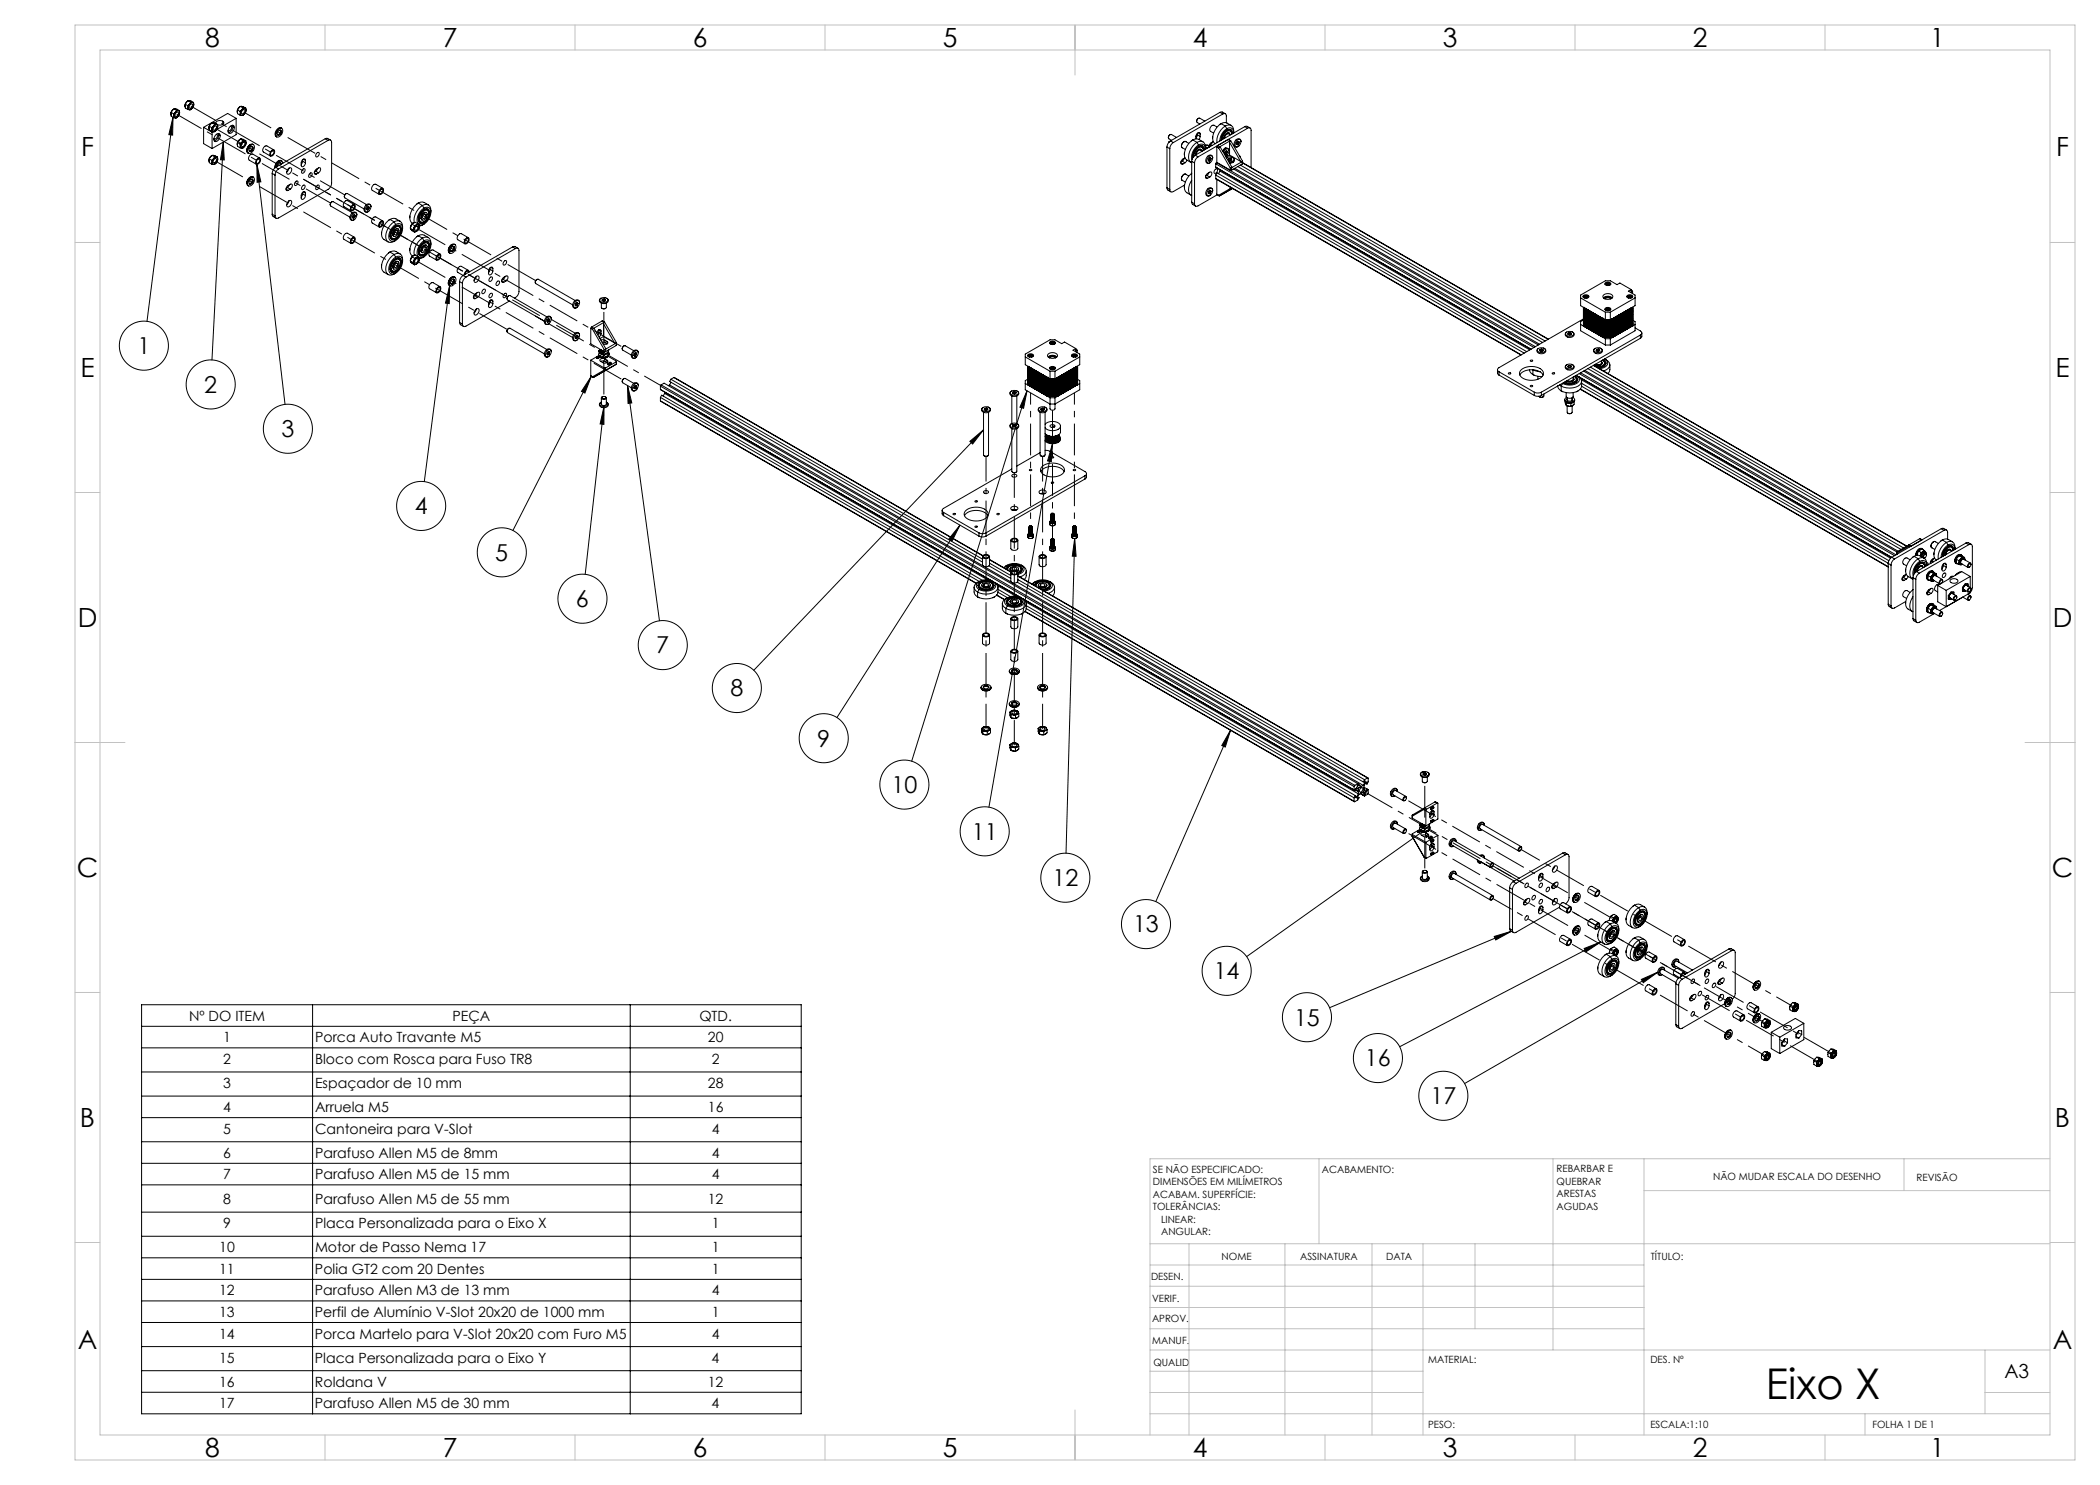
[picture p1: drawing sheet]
<svg xmlns="http://www.w3.org/2000/svg" width="420mm" height="297mm" viewBox="0 0 420 297" stroke-linecap="round" stroke-linejoin="round" font-family="sans-serif">
<defs><g id="words">
<text font-size="8.5" x="353.1" y="279.7">Eixo X</text>
<g font-size="5.3">
<text x="41" y="9.5">8</text>
<text x="88.5" y="9.5">7</text>
<text x="138.5" y="9.5">6</text>
<text x="188.5" y="9.5">5</text>
<text x="238.5" y="9.5">4</text>
<text x="288.5" y="9.5">3</text>
<text x="338.5" y="9.5">2</text>
<text x="386" y="9.5">1</text>
<text x="16.2" y="31.3">F</text>
<text x="411.2" y="31.3">F</text>
<text x="16.1" y="75.5">E</text>
<text x="411.1" y="75.5">E</text>
<text x="15.5" y="125.5">D</text>
<text x="410.5" y="125.5">D</text>
<text x="15.4" y="175.5">C</text>
<text x="410.4" y="175.5">C</text>
<text x="16" y="225.5">B</text>
<text x="411" y="225.5">B</text>
<text x="15.5" y="269.8">A</text>
<text x="410.5" y="269.8">A</text>
<text x="41" y="291.5">8</text>
<text x="88.5" y="291.5">7</text>
<text x="138.5" y="291.5">6</text>
<text x="188.5" y="291.5">5</text>
<text x="238.5" y="291.5">4</text>
<text x="288.5" y="291.5">3</text>
<text x="338.5" y="291.5">2</text>
<text x="386" y="291.5">1</text>
</g>
<g font-size="4.7">
<text x="27.5" y="70.8">1</text>
<text x="40.8" y="78.6">2</text>
<text x="56.3" y="87.4">3</text>
<text x="82.9" y="102.9">4</text>
<text x="99.1" y="112.1">5</text>
<text x="115.2" y="121.4">6</text>
<text x="131.3" y="130.7">7</text>
<text x="146.1" y="139.3">8</text>
<text x="163.5" y="149.3">9</text>
<text x="178.3" y="158.6">10</text>
<text x="194.3" y="167.9">11</text>
<text x="210.5" y="177.2">12</text>
<text x="226.6" y="186.5">13</text>
<text x="242.7" y="195.8">14</text>
<text x="258.8" y="205.1">15</text>
<text x="273" y="213.3">16</text>
<text x="286.1" y="220.8">17</text>
</g>
<text font-size="3.9" x="400.9" y="275.5">A3</text>
<g font-size="2.8">
<text x="37.8" y="204.2">Nº DO ITEM</text>
<text x="44.6" y="208.5">1</text>
<text x="63" y="208.5">Porca Auto Travante M5</text>
<text x="90.5" y="204.2">PEÇA</text>
<text x="139.9" y="204.2">QTD.</text>
<text x="141.6" y="208.5">20</text>
<text x="44.6" y="212.8">2</text>
<text x="63" y="212.8">Bloco com Rosca para Fuso TR8</text>
<text x="142.4" y="212.8">2</text>
<text x="44.6" y="217.6">3</text>
<text x="63" y="217.6">Espaçador de 10 mm</text>
<text x="141.6" y="217.6">28</text>
<text x="44.6" y="222.4">4</text>
<text x="44.6" y="226.7">5</text>
<text x="63" y="222.4">Arruela M5</text>
<text x="63" y="226.7">Cantoneira para V-Slot</text>
<text x="141.6" y="222.4">16</text>
<text x="142.4" y="226.7">4</text>
<text x="44.6" y="231.6">6</text>
<text x="63" y="231.6">Parafuso Allen M5 de 8mm</text>
<text x="142.4" y="231.6">4</text>
<text x="44.6" y="235.9">7</text>
<text x="63" y="235.9">Parafuso Allen M5 de 15 mm</text>
<text x="142.4" y="235.9">4</text>
<text x="44.6" y="240.8">8</text>
<text x="44.6" y="245.6">9</text>
<text x="63" y="240.8">Parafuso Allen M5 de 55 mm</text>
<text x="63" y="245.6">Placa Personalizada para o Eixo X</text>
<text x="141.6" y="240.8">12</text>
<text x="142.3" y="245.6">1</text>
<text x="43.8" y="250.5">10</text>
<text x="63" y="250.5">Motor de Passo Nema 17</text>
<text x="142.3" y="250.5">1</text>
<text x="43.8" y="254.8">11</text>
<text x="63" y="254.8">Polia GT2 com 20 Dentes</text>
<text x="142.3" y="254.8">1</text>
<text x="43.8" y="263.4">13</text>
<text x="43.8" y="259.1">12</text>
<text x="63" y="263.4">Perfil de Alumínio V-Slot 20x20 de 1000 mm</text>
<text x="63" y="259.1">Parafuso Allen M3 de 13 mm</text>
<text x="142.3" y="263.4">1</text>
<text x="142.3" y="259.1">4</text>
<text x="43.8" y="267.7">14</text>
<text x="63" y="267.7">Porca Martelo para V-Slot 20x20 com Furo M5</text>
<text x="142.3" y="267.7">4</text>
<text x="43.8" y="272.5">15</text>
<text x="63" y="272.5">Placa Personalizada para o Eixo Y</text>
<text x="142.3" y="272.5">4</text>
<text x="43.8" y="281.7">17</text>
<text x="43.8" y="277.4">16</text>
<text x="63" y="281.7">Parafuso Allen M5 de 30 mm</text>
<text x="63" y="277.4">Roldana V</text>
<text x="141.5" y="277.4">12</text>
<text x="142.3" y="281.7">4</text>
</g>
<g font-size="2">
<text x="230.6" y="234.6">SE NÃO ESPECIFICADO:</text>
<text x="230.6" y="237.1">DIMENSÕES EM MILÍMETROS</text>
<text x="230.6" y="239.6">ACABAM. SUPERFÍCIE:</text>
<text x="264.4" y="234.6">ACABAMENTO:</text>
<text x="311.3" y="234.5">REBARBAR E</text>
<text x="311.3" y="237">QUEBRAR</text>
<text x="311.3" y="239.5">ARESTAS</text>
<text x="342.6" y="236">NÃO MUDAR ESCALA DO DESENHO</text>
<text x="383.3" y="236.2">REVISÃO</text>
<text x="230.6" y="242.1">TOLERÂNCIAS:</text>
<text x="232.2" y="244.6">LINEAR:</text>
<text x="311.3" y="242">AGUDAS</text>
<text x="232.2" y="247.1">ANGULAR:</text>
<text x="244.3" y="252">NOME</text>
<text x="260" y="251.9">ASSINATURA</text>
<text x="277.2" y="251.9">DATA</text>
<text x="330.2" y="251.9">TÍTULO:</text>
<text x="230.2" y="256.1">DESEN.</text>
<text x="230.4" y="260.3">VERIF.</text>
<text x="230.4" y="264.4">APROV.</text>
<text x="230.5" y="268.8">MANUF.</text>
<text x="230.7" y="273.1">QUALID</text>
<text x="285.7" y="272.5">MATERIAL:</text>
<text x="330.1" y="272.5">DES. Nº</text>
<text x="285.6" y="285.5">PESO:</text>
<text x="330.1" y="285.6">ESCALA:1:10</text>
<text x="374.5" y="285.6">FOLHA 1 DE 1</text>
</g>
</g></defs>
<g fill="none" stroke="#000" stroke-width=".2">
<path d="M34.2 22.5v.7l.5 .3M34.2 22.5l.5 .3M34.6 23.4l-5.2 40.9M34.6 23.4l-.1 3.6-.7-.1zM34.7 21.9a1.03 1.03 0 0 0-.5 1.1M34.7 22.8l.1 .4M34.7 23.5l.4 .1M34.8 23.2l.1 .3 .2 .1M34.8 23.2l-.1 .3M34.8 21.8l-.6 .7M34.8 21.8h.2M34.8 21.8l.5 .3"/>
<path d="M34.9 21.8h.1M35 21.8h.2M35 21.8l.9 .3M35.1 22.4l-.4 .4M35.1 22.4l-.3 .8M35.2 22.6l.3-.2a.47 .47 0 0 1 .1 .6 .47 .47 0 0 1-.6 .2zM35.3 22.1l-.2 .3M35.3 22.1h.3M35.6 22.1l-.5 .3M35.6 22.1l.2 .1 .1 .3M35.6 23.3l-.5 .3M35.6 22.1h.3"/>
<path d="M35.6 23.3l-.3 .3h-.2M35.9 22.1v.4M35.9 22.5l-.3 .8M37.1 20.9v.7l.5 .3M37.1 20.9l.5 .2M37.5 20.2a1.03 1.03 0 0 0-.5 1.2M37.5 20.2h.1M37.6 21.1v.4M37.6 21.9h.3M37.6 21.5l.1 .3 .2 .1M37.6 21.5v.4M37.6 20.1l-.5 .8"/>
<path d="M37.6 20.1h.3M37.6 20.1l.5 .3M37.7 20.1h.2M37.9 20.1l.1 .1M37.9 20.1l.8 .4M37.9 20.8l-.3 .3M37.9 20.8l-.3 .7M38 20.9l.3-.1a.47 .47 0 0 1 .1 .6 .47 .47 0 0 1-.5 .2zM38.1 20.4l-.2 .4M38.1 20.4l.4 .1M38.5 20.5l-.6 .3M38.5 20.5l.2 .1v.3"/>
<path d="M38.5 21.6l-.6 .3M38.5 20.5h.2M38.5 21.6l-.4 .3h-.2M38.7 20.5v.4M38.7 20.9l-.2 .7M40.7 25.5l1.7 .9M40.7 25.5v3.2l1.7 1M41.9 25.3v.7l.5 .3M41.9 31.8v.7l.5 .3M41.9 25.3l.5 .2M41.9 31.8l.5 .3M42.3 24.6a1.03 1.03 0 0 0-.5 1.2"/>
<path d="M42.3 31.2a1.03 1.03 0 0 0-.5 1.1M42.3 24.6h.1M42.3 31.1h.1M42.4 25.5v.4M42.4 26.3h.3M42.4 32.1v.4M42.4 32.8l.3 .1M42.4 25.9l.1 .3 .2 .1M42.4 25.9v.4M42.4 32.5l.1 .3 .2 .1M42.4 32.5v.3M42.4 26.4v3.3"/>
<path d="M42.4 24.5l-.5 .8M42.4 24.5h.3M42.4 31.1l-.5 .7M42.4 31.1h.3M42.4 31.1l.5 .3M42.4 24.5l.5 .3M42.5 24.5h.2M42.5 31.1h.2M42.6 26.3l-.2 .1M42.7 24.5l.1 .1M42.7 31.1h.1M42.7 24.5l.8 .4"/>
<path d="M42.7 31.1l.8 .3M42.7 25.2l-.3 .3M42.7 25.2l-.3 .7M42.7 31.7l-.3 .4M42.7 31.7l-.3 .8M42.8 25.3l.3-.1a.47 .47 0 0 1 .1 .6 .47 .47 0 0 1-.6 .2zM42.8 31.9l.3-.2a.47 .47 0 0 1 .1 .6 .47 .47 0 0 1-.6 .2zM42.9 24.8l-.2 .4M42.9 24.8l.4 .1M42.9 31.4l-.2 .3M42.9 31.4h.4M43.1 27a.52 .52 0 0 1 .8-.2 .52 .52 0 0 1 0 .8l-.2 .4a.52 .52 0 0 1-.8 .2 .52 .52 0 0 1 0-.8z"/>
<path d="M43.3 24.9l-.6 .3M43.3 24.9l.2 .1v.3M43.3 26l-.6 .3M43.3 24.9h.2M43.3 26l-.4 .3h-.2M43.3 31.4l-.6 .3M43.3 31.4l.2 .1v.3M43.3 32.6l-.6 .3M43.3 31.4h.2M43.3 32.6l-.4 .3h-.2M43.3 26.9a.47 .47 0 0 1 .1 .6 .47 .47 0 0 1-.6 .2M43.5 24.9v.4"/>
<path d="M43.5 31.4v.4M43.5 25.3l-.2 .7M43.5 31.8l-.2 .8M43.7 26.7l.1 .3M43.8 27a1.22 1.22 0 0 1-1 1.2M43.8 27l.2 .1M44.5 24.2a.39 .39 0 0 1 .3 .5 .39 .39 0 0 1-.5 .3l-.8-.1M44.5 24.2a.88 .88 0 0 0-1.3 .4v.1M44.5 24.2v.7M44.7 28.4l-2.3 43.6M44.7 28.4l.2 3.6h-.8zM46 25.4a.52 .52 0 0 1 .8-.3 .52 .52 0 0 1 0 .9l-.3 .4a.52 .52 0 0 1-.8 .2 .52 .52 0 0 1 0-.8z"/>
<path d="M46.1 25.2a.47 .47 0 0 1 .1 .7 .47 .47 0 0 1-.6 .2M46.5 25.1l.1 .2M46.6 25.3a1.22 1.22 0 0 1-.9 1.2M46.6 25.3l.3 .2M47.2 23.7l-1.7-1-4.8 2.8M47.2 23.7v3.2l-4.8 2.8M47.2 23.7l-3.9 2.2M47.5 28.5v.8l.5 .3M47.5 22v.7l.5 .3M47.5 22l.5 .3M47.5 28.5l.5 .3M48 27.9a1.03 1.03 0 0 0-.5 1.2"/>
<path d="M48 21.4a1.03 1.03 0 0 0-.5 1.1M48 27.9h.1M48 21.3v.1M48 28.8l.1 .4M48 29.6h.3M48 22.3l.1 .4M48 23l.3 .1M48.1 29.2v.3l.2 .1M48.1 29.2l-.1 .4M48.1 22.7v.3l.2 .1M48.1 22.7l-.1 .3M48.1 27.8l-.6 .7"/>
<path d="M48.1 27.8h.2M48.1 21.3l-.6 .7M48.1 21.3h.2M48.1 27.8l.5 .3M48.1 21.3l.5 .3M48.2 27.8h.1M48.2 21.3h.1M48.3 27.8l.1 .1M48.3 21.3h.1M48.3 27.8l.9 .4M48.3 21.3l.9 .3M48.3 28.5l-.3 .3"/>
<path d="M48.3 28.5l-.2 .7M48.3 22l-.3 .3M48.3 22l-.2 .7M48.5 28.6l.3-.2a.47 .47 0 0 1 .1 .6 .47 .47 0 0 1-.6 .2zM48.5 22.1l.3-.2a.47 .47 0 0 1 .1 .6 .47 .47 0 0 1-.6 .2zM48.6 28.1l-.3 .4M48.6 28.1l.3 .1M48.6 21.6l-.3 .4M48.6 21.6h.3M48.9 28.2l-.6 .3M48.9 28.2l.2 .1 .1 .3M48.9 29.3l-.6 .3"/>
<path d="M48.9 28.2h.3M48.9 29.3l-.3 .3h-.3M48.9 21.6l-.6 .4M48.9 21.6l.2 .1 .1 .3M48.9 22.8l-.6 .3M48.9 21.6h.3M48.9 22.8l-.3 .3h-.3M49.2 28.2v.4M49.2 21.6v.4M49.2 28.6l-.3 .7M49.2 22l-.3 .8M49.9 35.6l.3-.3 .5 .1a1.15 1.15 0 0 0-1 1.8 .88 .88 0 0 1 0-1.4z"/>
<path d="M49.9 29l.3-.2 .5 .1a1.15 1.15 0 0 0-1 1.7 .87 .87 0 0 1 0-1.4zM50 35.7a.5 .5 0 0 1 .7-.2 .5 .5 0 0 1 .2 .7 .96 .96 0 0 1-1.3 .9l-.1-.5zM50 29.1a.5 .5 0 0 1 .7-.1 .5 .5 0 0 1 .2 .7 .96 .96 0 0 1-1.3 .9l-.1-.6zM50 35.4l-.5 .6-.1 .6M50 28.9a1.23 1.23 0 0 0-.5 1.6M50.1 36l.2-.2a.56 .56 0 0 1 .2 .7 .56 .56 0 0 1-.6 .3l-.1-.5zM50.1 29.4l.2-.1a.56 .56 0 0 1 .2 .6 .56 .56 0 0 1-.6 .4l-.1-.5zM50.4 35.8a.7 .7 0 0 1-.5 .9M50.4 29.3a.7 .7 0 0 1-.5 .9M50.5 35.8a.63 .63 0 0 1-.6 1M50.5 29.3a.63 .63 0 0 1-.6 1M51.4 32.9l.8 3.5-.8 .1z"/>
<path d="M51.4 32.9l5.6 48M51.5 31.8l.3-.2a.62 .62 0 0 1 .3 .6 .62 .62 0 0 1-.4 .6l-.3 .1-.2-.2-.1-.3zM51.5 31.9l.2-.1a.47 .47 0 0 1 .2 .6 .47 .47 0 0 1-.6 .2zM52 31.6l-1.5-.8a.81 .81 0 0 0-.7 1.2l1.5 .8M54.3 30.2l.3-.2a.62 .62 0 0 1 .4 .6 .62 .62 0 0 1-.5 .5l-.3 .1-.3-.3zM54.3 30.3l.3-.1a.47 .47 0 0 1 .1 .6 .47 .47 0 0 1-.6 .2zM54.4 34.7l.6 .3M54.4 34.7v8.2M54.8 30l-1.4-.8a.81 .81 0 0 0-.7 1.2l1.4 .8M55 35v8.2M55.1 33.5a1.56 1.56 0 0 0-.7 1.2M55.1 33.5l.6 .3"/>
<path d="M55.7 25.9a.5 .5 0 0 1 .7-.2 .5 .5 0 0 1 .1 .7 .96 .96 0 0 1-1.2 .9l-.1-.3v-.5zM55.7 32.2l-.5 .5-.2 .8M55.7 26.2l.3-.2a.56 .56 0 0 1 .2 .7 .56 .56 0 0 1-.7 .3v-.5zM55.7 32.2l.4-.1 .2 .1h-.5M55.7 33.8a1.56 1.56 0 0 0-.7 1.2M55.8 32.2l-.5 .6-.2 .7M55.8 25.7h.5a1.09 1.09 0 0 0-1.3 1.4l.2 .2M55.8 25.7a1.21 1.21 0 0 0-.5 1.7l-.1-.1M55.9 32.3l-.6 .5-.1 .7M55.9 32.3l.5-.1 .1 .5M56 32.6l.1 .3M56 26a.7 .7 0 0 1-.5 .9"/>
<path d="M56.1 32.6l.1 .2M56.1 26a.63 .63 0 0 1-.5 1M56.3 32.8l-.1-.2a.58 .58 0 0 0-.7 .7M57.2 37.8l.4 .3M57.5 37.5l.5 .3M57.5 37.5l-.3 .2M57.7 33.7l.3-.2a.6 .6 0 0 1 .4 .6 .6 .6 0 0 1-.4 .6l-.3 .1a.6 .6 0 0 1-.4-.5 .6 .6 0 0 1 .4-.6zM57.8 33.6l-.5 .8M57.9 36.9l-.4 .6M58 37.8a.56 .56 0 0 0 .5-.4 .56 .56 0 0 0-.3-.6 1.05 1.05 0 0 0-.9 1.2l.3 .1M58 37.8l-.4 .3M59.1 36.3l.3-.1a.48 .48 0 0 1 .1 .6 .48 .48 0 0 1-.6 .2z"/>
<path d="M60.5 32.2l-.3 .7M60.5 38.8l-.3 .6M60.5 38.8l.6 .3M60.5 32.2l.6 .4M60.5 31.9v.3M60.5 38.5v.3M60.5 37.2l.3-.2a.48 .48 0 0 1 .1 .6 .48 .48 0 0 1-.6 .2zM60.5 33.9l.3-.2a.48 .48 0 0 1 .1 .6 .48 .48 0 0 1-.6 .3zM60.7 31.8l.4 .3M60.7 38.4l.4 .2M61.1 32.1v-.2a.56 .56 0 0 0-.7 .1 .56 .56 0 0 0-.2 .6l.1 .6a.56 .56 0 0 0 .6 0 .56 .56 0 0 0 .2-.6M61.1 38.6v-.1a.56 .56 0 0 0-.7 0 .56 .56 0 0 0-.2 .6l.1 .6a.56 .56 0 0 0 .6 0 .56 .56 0 0 0 .2-.6"/>
<path d="M61.1 32.1v.5M61.1 38.6v.5M61.9 34.7l.3-.1a.48 .48 0 0 1 .1 .6 .48 .48 0 0 1-.6 .2zM62.9 34.6l.4 .2M63.1 34.2l.6 .4M63.1 34.2l-.2 .2M63.4 37.2l.2-.2a.48 .48 0 0 1 .1 .6 .48 .48 0 0 1-.5 .2zM63.4 30.6l.2-.1a.48 .48 0 0 1 .1 .6 .48 .48 0 0 1-.5 .2zM63.5 33.7l-.4 .5M63.7 34.6a.56 .56 0 0 0 .4-.5 .56 .56 0 0 0-.3-.6 1.05 1.05 0 0 0-.9 1.3h.4M63.7 34.6l-.4 .2M65 27.7h.4l.7 .3"/>
<path d="M65 27.7l.6 .4M65 27.7l-9.9 5.8M65.6 28.1a.43 .43 0 0 1 .5-.1 .43 .43 0 0 1 .2 .5v8.1a1.56 1.56 0 0 1-.7 1.3l-9.9 5.7a.43 .43 0 0 1-.5 0 .43 .43 0 0 1-.2-.4M65.6 28.1l-9.9 5.7M69.2 38.7l-.3 .3v.3M76.1 37.8l.3-.2a.62 .62 0 0 1 .3 .6 .62 .62 0 0 1-.4 .6l-.3 .1-.2-.1-.1-.4zM76.1 38l.3-.2a.47 .47 0 0 1 .1 .6 .47 .47 0 0 1-.6 .2zM76.6 37.7l-1.4-.8a.81 .81 0 0 0-.7 1.2l1.4 .8M233.4 37.6l.1 .4 .7 .4M233.4 29.4l.6 .3M233.4 37.6l.6 .3M233.4 29.4v8.2"/>
<path d="M233.8 28.4h.1M234 29.7v8.2M234 26.9l-.2 .3-.1 .3M234.1 28.2l-.3 .2M234.1 28.2a1.56 1.56 0 0 0-.7 1.2M234.1 28.2l.6 .3M234.7 28.5a1.56 1.56 0 0 0-.7 1.2M235.3 27.5l-1-.6a.58 .58 0 0 0-.5 .9l.5 .3M236.2 32.6l.4 .2M236.3 35.7h.1M236.3 29.2h.1M236.4 32.2l.6 .4"/>
<path d="M236.4 32.2l-.2 .2M236.7 31.9l-.4 .3M236.8 34.9h.1M236.8 28.3h.1M236.8 28.3a.81 .81 0 0 0-.4 1.2l.6 .4M236.8 28.3h.3l.6 .3M236.8 34.9a.81 .81 0 0 0-.4 1.2l.6 .3M236.8 34.9l.3-.1 .6 .4M236.8 28.3a.76 .76 0 0 0-.3 1.3M236.8 28.3l.4 .1M236.8 34.9a.76 .76 0 0 0-.3 1.2M236.8 34.9h.4"/>
<path d="M236.8 31.7l-.4 .5M236.9 30.6v.3M236.9 37.1v.4M236.9 37l-2.2 1.3a.43 .43 0 0 1-.5 .1 .43 .43 0 0 1-.2-.5M237 31.6l-.4 .2a.56 .56 0 0 0-.4 .5 .56 .56 0 0 0 .2 .6l.2-.1M237 32.6l-.4 .2M237.4 32l-.4 .6M238.3 36.1l-.1 .2a2.11 2.11 0 0 0 0 2.7l.1 .1M238.3 34.7a3.2 3.2 0 0 0-1.2 3.6l1.1 .7M238.3 34.7h.1M238.3 32.3l.6 .3M238.3 32.3v8.1"/>
<path d="M238.6 28a3.2 3.2 0 0 0-1.5 3.8l1.1 .7M238.6 28l.8 .5M238.6 28l-.3 .2M238.6 28l.8-.2 1.2 .6M238.9 32.6v8.2M239 31a1.56 1.56 0 0 0-.7 1.3M239 31l.6 .4M239.4 28.5a3.2 3.2 0 0 0-1.5 3.7l.4 .3M239.4 28.5l.3 .5M239.4 28.5a1.1 1.1 0 0 1 1.4 0 1.1 1.1 0 0 1 .3 1.3M239.5 27l-.3 .2M239.5 27l-.3 .6"/>
<path d="M239.5 27l.5 .3M239.5 26.7v.3M239.6 26.6l.4 .2M239.6 31.4a1.56 1.56 0 0 0-.7 1.2M239.7 23.7l-.3 .2-.1 .4M239.7 29a2.75 2.75 0 0 0-1.3 2.9M239.7 29a.85 .85 0 0 1 1-.1 .85 .85 0 0 1 .4 1M240 27.3l-.2 .6M240 26.8v-.2a.56 .56 0 0 0-.6 .1 .56 .56 0 0 0-.2 .6v.5M240 26.8v.5M240.1 29.9a.94 .94 0 0 0-1 1.1M240.1 29.9h.1"/>
<path d="M240.4 30.2l-.1-.2a.85 .85 0 0 0-1.1 1M240.4 29.5l.3 .4M240.5 30.2a.72 .72 0 0 0-.9-.1 .72 .72 0 0 0-.3 .8M240.6 29.3a1.81 1.81 0 0 0-2 2.2M240.7 29.9h.1M240.7 29.9v.2M240.7 29.9l-.1-.3a.85 .85 0 0 0-1.3 .3l-.3 .5-.2 .8M240.9 30a.72 .72 0 0 0-.4-.8 .72 .72 0 0 0-.9 .2l-.7 1-.3 1M241 24.2l-1.1-.6a.58 .58 0 0 0-.5 .9l.6 .3M241 29.1a.49 .49 0 0 1 .6-.1 .49 .49 0 0 1 .2 .4M241.1 29.3l.5-.2 .2 .3M241.1 35.4l.4 .3"/>
<path d="M241.2 29.6l.2 .1M241.4 35.1l.5 .3M241.4 35.1l-.3 .1M241.5 29.6l-.2-.1-.2 .2M241.7 38.6l.1 .1 .3-.1M241.7 32l.1 .2 .3-.1M241.7 38.4h.1M241.7 38.4l.4 .2M241.7 31.9h.1M241.7 31.9l.4 .2M241.8 34.5l-.4 .6M241.8 38.3l-.1 .1"/>
<path d="M241.8 31.8l-.1 .1M241.8 29.3l.1 .1M241.8 37.8a.47 .47 0 0 1 .7 0 .47 .47 0 0 1-.1 .7l-.2 .4a.45 .45 0 0 1-.7 .2 .45 .45 0 0 1-.1-.7zM241.8 31.3a.47 .47 0 0 1 .7 0 .47 .47 0 0 1-.1 .7l-.2 .4a.45 .45 0 0 1-.7 .2 .45 .45 0 0 1-.1-.7zM241.9 38.2l.1-.1a.33 .33 0 0 1 .1 .4 .33 .33 0 0 1-.4 .2zM241.9 31.7l.1-.1a.33 .33 0 0 1 .1 .4 .33 .33 0 0 1-.4 .1zM241.9 38.2l.2-.1 .1 .2M241.9 31.6h.2l.1 .2M241.9 38.1l.3 .2M241.9 31.6l.3 .2M241.9 35.4a.56 .56 0 0 0 .5-.5 .56 .56 0 0 0-.3-.5 1.05 1.05 0 0 0-.9 1.2l.3 .1M241.9 35.4l-.4 .3"/>
<path d="M242.1 29l-.3 .1M242.1 29l.3 .1M242.2 38.3l-.1 .3M242.2 31.8l-.1 .3M242.5 28.4l-.4 .6M242.5 27.3v.4M242.5 38.1a.57 .57 0 0 0-.4-.6 .57 .57 0 0 0-.7 .4 .71 .71 0 0 0-.3 .8 .71 .71 0 0 0 .6 .5l.4-.2M242.5 31.6a.57 .57 0 0 0-.4-.6 .57 .57 0 0 0-.7 .4 .71 .71 0 0 0-.3 .7 .71 .71 0 0 0 .6 .6l.4-.3M242.7 28.3l-.7 .5-.2 .6M243 33.9l.3-.1a.48 .48 0 0 1 .1 .6 .48 .48 0 0 1-.6 .2zM243.2 35.7l61 35.3M243.2 32.8v.6l63 36.4"/>
<path d="M243.2 35v.7M243.2 35l61.6 35.6M243.2 35l.2-.4 61.9 35.7M243.2 32.8l63.6 36.7M243.3 32.5l-.1 .3M243.3 32.5l63.8 36.8M243.4 25.4l-.6-.4a.81 .81 0 0 0-.7 1.3l.6 .3M243.4 29.4l.1-.3 .4 .3M243.4 38.8l.4 .4M243.4 32.5h-.1M243.4 29.4l.3 .2M243.4 32.5l2.6 1.5"/>
<path d="M243.4 29.4v3.1M243.4 35.9v2.9M243.4 38.8l.3 .3M243.4 39l-3.8 2.2a.43 .43 0 0 1-.5 0 .43 .43 0 0 1-.2-.4M243.7 39.1l.2 .1M243.7 29.6l2.3 4M243.9 29.4l2.4 4.1M243.9 29.4l-.2 .2M244 22.5l.4-.1 .7 .3M244 34.2l61.9 35.8M244 33.9v.3M244 34.2l-.3 .5"/>
<path d="M244 22.5l.6 .3M244 22.5l-9.9 5.7M244.2 24.7a3.2 3.2 0 0 0-1.5 3.8l.3 .3M244.2 24.7l.9 .5M244.2 24.7l-.3 .2M244.2 24.7l.8-.2 1.2 .6M244.6 22.8a.43 .43 0 0 1 .5-.1 .43 .43 0 0 1 .2 .5v1.4M244.6 22.8l-9.9 5.7M244.7 30.5a.75 .75 0 0 1 1-.6 1.14 1.14 0 0 1-.6 1.3l.3-.2M244.9 29.7v.1M244.9 30.7l.3 .1M244.9 30.6l.1 .2h.2"/>
<path d="M245 29.7h.1M245.1 25.2a3.6 3.6 0 0 0-1.7 3.3M245.1 25.2l.3 .5M245.1 25.2a1.1 1.1 0 0 1 1.3 0 1.1 1.1 0 0 1 .3 1.3M245.1 30.3h.1M245.1 30.3l-.1 .2M245.1 30.3l.3 .2M245.1 30.3l.2-.1a.33 .33 0 0 1 .1 .4 .33 .33 0 0 1-.4 .2zM245.2 30.2h.2v.3M245.2 29.6l-.3 .1-.2 .3M245.4 25.7a3 3 0 0 0-1.4 2.5M245.4 25.7a.85 .85 0 0 1 1 0 .85 .85 0 0 1 .3 .9"/>
<path d="M245.4 31.5l-.1 .1a1.03 1.03 0 0 1 1.5 .3l-.3 .3-.8 .1M245.4 30.5l-.2 .3M245.6 31.8a.31 .31 0 0 1 .4-.2 .31 .31 0 0 1 .2 .4l-.4 .1zM245.7 31.7l-.1 .2 .2 .1M245.7 31.7v.3M245.8 30.1a.6 .6 0 0 0-.6-.5 .6 .6 0 0 0-.6 .5l-.1 .1M245.8 26.6a.93 .93 0 0 0-1 1.1M245.9 31l2.2 1.3M245.9 28.5l2.2 3.8M245.9 28.5v2.5M245.9 31l-.7 .4M246 26.9l-.1-.2a.85 .85 0 0 0-1.1 1"/>
<path d="M246 26.2l.3 .4M246 28.1l-.1 .4M246 34h.3M246 37.7l.3 .1M246 33.6v.4M246 37.4v.3M246 28.1l-2.1 1.3M246 37.7l-2.3 1.4M246 37.9l-2.1 1.3M246.1 31.7h-.4M246.1 31.7l.2 .1-.1 .2M246.1 32v.1"/>
<path d="M246.1 32l-.2 .1M246.1 31.7v.3M246.1 27a.72 .72 0 0 0-.8-.1 .72 .72 0 0 0-.4 .8M246.1 28.1l-.5-.2 .4 .2M246.1 28.1h-.1M246.1 28.1l2.4 4.1M246.2 31.4h.1M246.2 26a1.8 1.8 0 0 0-2 2.1M246.3 26.6l.1 .1M246.3 26.6v.2M246.3 33.5l-.3 .1M246.3 37.8l.2-.1-2.6 1.5"/>
<path d="M246.3 33.5v.5M246.3 37.6v.2M246.4 26.7l-.2-.4a.85 .85 0 0 0-1.3 .4l-.3 .4-.1 .8M246.4 26.7v.1M246.5 32.5h.1M246.5 26.7a.71 .71 0 0 0-.4-.8 .71 .71 0 0 0-.8 .3l-.8 .9-.2 .9M246.6 31.5a.6 .6 0 0 1 .2 .8 .6 .6 0 0 1-.8 .3h-.1M246.6 32.4h.1M246.7 33.8l61 35.2M246.8 32.3l-.3 .2-.3 .1M247 33.7l60.9 35.1M247.4 28.8l.1 .1 .2-.1"/>
<path d="M247.4 28.6h.1M247.4 28.6l.3 .2M247.5 28.5l-.1 .1M247.5 28a.47 .47 0 0 1 .7 0 .47 .47 0 0 1-.1 .7l-.3 .4a.45 .45 0 0 1-.6 .2 .45 .45 0 0 1-.1-.7zM247.5 28.4l.2-.1a.33 .33 0 0 1 .1 .4 .33 .33 0 0 1-.4 .2zM247.6 33.3l60.9 35.2M247.6 28.4l.1-.1 .1 .2M247.6 28.3l.2 .2M247.8 28.5l-.1 .3M247.9 31.1l.1 .3M248.1 33l60.9 35.2M248.1 32.3h.4"/>
<path d="M248.2 28.3a.57 .57 0 0 0-.5-.6 .57 .57 0 0 0-.6 .4 .71 .71 0 0 0-.3 .8 .71 .71 0 0 0 .6 .5l.4-.2M248.5 32.3v.5M248.5 32.8l-2.2 1.2M248.5 32.3l-2.2 1.2M248.5 32.2v.1M248.5 32.2v.6M248.5 32.5l61.2 35.3M248.5 32.6l61.1 35.3M248.9 25.3l.4-.1 .7 .4M248.9 25.3l.6 .4M248.9 25.3l-9.9 5.7M249.5 25.7a.43 .43 0 0 1 .5-.1 .43 .43 0 0 1 .2 .5v7.4"/>
<path d="M249.5 25.7l-9.9 5.7M54.4 42.9l.2 .3 .6 .4M54.4 42.9l.6 .3M57.7 40.3l.3-.2a.6 .6 0 0 1 .4 .5 .6 .6 0 0 1-.4 .6l-.3 .2a.6 .6 0 0 1-.4-.6 .6 .6 0 0 1 .4-.5zM57.8 40.2l-.5 .8M66.4 40.4l-.3 .2-.1 .4M70.4 41.1l.3-.2a.62 .62 0 0 1 .4 .6 .62 .62 0 0 1-.5 .6l-.3 .1-.2-.2v-.5zM70.4 47.6l.3-.2a.62 .62 0 0 1 .4 .6 .62 .62 0 0 1-.5 .6l-.3 .1-.2-.1v-.6zM70.4 41.2l.3-.1a.47 .47 0 0 1 .1 .6 .47 .47 0 0 1-.6 .2zM70.4 47.8l.3-.2a.47 .47 0 0 1 .1 .6 .47 .47 0 0 1-.6 .2zM70.5 42.6l-3.9-2.3a.58 .58 0 0 0-.5 .9l3.9 2.2M70.5 43.4l.1 .2 .3-.1"/>
<path d="M70.6 43.3l.3 .2M70.6 43.3h.1M70.6 43.2v.1M70.6 42.7a.47 .47 0 0 1 .7 0 .47 .47 0 0 1 0 .7l-.3 .4a.45 .45 0 0 1-.7 .2 .45 .45 0 0 1-.1-.7zM70.7 43.1l.2-.1a.33 .33 0 0 1 .1 .4 .33 .33 0 0 1-.5 .1zM70.7 43h.2l.1 .2M70.8 43l.2 .2M70.9 40.9l-1.4-.8a.81 .81 0 0 0-.7 1.2l1.4 .9M70.9 47.5l-1.4-.8a.81 .81 0 0 0-.7 1.2l1.4 .8M71 43.2l-.1 .3M71.4 43a.57 .57 0 0 0-.5-.6 .57 .57 0 0 0-.6 .4 .71 .71 0 0 0-.4 .7 .71 .71 0 0 0 .7 .6l.4-.3M73.3 40.9l-3.8-2.2a.58 .58 0 0 0-.5 .9l3.8 2.2"/>
<path d="M73.4 41.8l.1 .2 .2-.2M73.4 41.7h.1M73.4 41.7l.3 .1M73.5 41.5l-.1 .2M73.5 41.1a.47 .47 0 0 1 .7 0 .47 .47 0 0 1-.1 .7l-.3 .4a.45 .45 0 0 1-.6 .2 .45 .45 0 0 1-.1-.7zM73.5 41.5l.2-.2a.33 .33 0 0 1 .1 .5 .33 .33 0 0 1-.4 .1zM73.6 41.4h.1l.1 .1M73.6 41.4l.2 .1M73.8 41.5l-.1 .3M74.2 41.3a.57 .57 0 0 0-.5-.5 .57 .57 0 0 0-.6 .3 .71 .71 0 0 0-.3 .8 .71 .71 0 0 0 .6 .5l.4-.2M76.1 44.4l.3-.2a.62 .62 0 0 1 .3 .6 .62 .62 0 0 1-.4 .5l-.3 .2-.2-.2-.1-.3zM76.1 44.5l.3-.1a.47 .47 0 0 1 .1 .6 .47 .47 0 0 1-.6 .2z"/>
<path d="M76.3 46.5v.3M76.3 53v.3M76.6 44.2l-1.4-.8a.81 .81 0 0 0-.7 1.2l1.4 .8M78 50.4a3.2 3.2 0 0 0-1.5 3.8l1.1 .7M78 50.4l.8 .5M78 50.4l-.3 .2M78 50.4l.8-.2 1.2 .6M78 43.9a3.2 3.2 0 0 0-1.5 3.7l1.1 .8M78 43.9l.8 .5M78 43.9l-.3 .2M78 43.9l.8-.2 1.2 .5M78 47.3l.1 .1"/>
<path d="M78 53.9h.1M78.5 53.5l.2 .3M78.5 53.5h.1M78.5 46.9l.2 .3M78.5 46.9l.1 .1M78.7 52.4a.85 .85 0 0 1 1.3-.4 1.73 1.73 0 0 1-1.4 2.3 1 1 0 0 1-.2-1.5zM78.7 45.8a.85 .85 0 0 1 1.3-.3 1.73 1.73 0 0 1-1.4 2.2 1 1 0 0 1-.2-1.4zM78.7 53.8h.1M78.8 52.1a.82 .82 0 0 1 .8-.5 .82 .82 0 0 1 .7 .6 2.1 2.1 0 0 1-1.8 2.3 1.56 1.56 0 0 1 .3-2.4zM78.8 45.6a.82 .82 0 0 1 .8-.5 .82 .82 0 0 1 .7 .6 2.1 2.1 0 0 1-1.8 2.3 1.56 1.56 0 0 1 .3-2.4zM78.8 50.9a3.2 3.2 0 0 0-1.4 3.8 1.29 1.29 0 0 0 1.7-.1M78.8 50.9l.3 .5"/>
<path d="M78.8 50.9a1.1 1.1 0 0 1 1.4 0 1.1 1.1 0 0 1 .3 1.3M78.8 44.4a3.2 3.2 0 0 0-1.4 3.7 1.3 1.3 0 0 0 1.7 0M78.8 44.4l.3 .5M78.8 44.4a1.1 1.1 0 0 1 1.4 0 1.1 1.1 0 0 1 .3 1.3M78.9 52.6a.54 .54 0 0 1 .8-.2 1.09 1.09 0 0 1-.9 1.4 .74 .74 0 0 1 .1-1.2zM78.9 46.1a.54 .54 0 0 1 .8-.2 1.09 1.09 0 0 1-.9 1.4 .74 .74 0 0 1 .1-1.2zM79 52.8l.3-.2a.47 .47 0 0 1 .2 .6 .47 .47 0 0 1-.5 .3l-.2-.3zM79 46.3l.3-.2a.47 .47 0 0 1 .2 .6 .47 .47 0 0 1-.5 .3l-.2-.4zM79.1 51.4a2.65 2.65 0 0 0-1.2 3.1 .85 .85 0 0 0 1.2 .1M79.1 51.4a.92 .92 0 0 1 1.2 .1 .92 .92 0 0 1 .2 1.1 3.1 3.1 0 0 1-1.4 2M79.1 44.9a2.65 2.65 0 0 0-1.2 3.1 .85 .85 0 0 0 1.2 .1M79.1 44.9a.92 .92 0 0 1 1.2 0 .92 .92 0 0 1 .2 1.2 3.1 3.1 0 0 1-1.4 2"/>
<path d="M79.2 52.6l.3 .2M79.2 46.1l.3 .2M79.6 52.3a.95 .95 0 0 0-1.1 1.2M79.6 45.8a.95 .95 0 0 0-1.1 1.1M79.6 52.3h.1M79.6 45.8h.1M79.8 51.9l.3 .4M79.8 45.3l.3 .5M80 51.7a1.8 1.8 0 0 0-2 2l.1 .5 .3 .2M80 45.1a1.8 1.8 0 0 0-2 2l.1 .6 .3 .2M80.1 52.3v.1M80.1 52.3a1.76 1.76 0 0 1-1.5 2l-.1-.1"/>
<path d="M80.1 45.8h.1M80.1 45.8a1.76 1.76 0 0 1-1.5 1.9h-.1M82 43.2v.3M82 49.7v.4M82.1 52.1h.1M82.1 45.7l.1 .2M82.1 52.2l.1 .2M82.1 45.7l.5 .3M82.1 52.2l.5 .3M82.1 52.3l.1 .1M82.1 45.8l.1 .1M82.2 52.4h.1"/>
<path d="M82.2 45.9h.1M82.2 45.9l.7 .5M82.2 52.4l.7 .6M82.4 44.8l-.3 .9M82.4 51.4l-.3 .8M82.4 44.8l.5 .3M82.4 51.4l.5 .3M82.6 46l.2 .2M82.6 52.5l.2 .3M82.8 45.6l-.2 .4M82.8 46.2l.2 .1h.3M82.8 45.6v.6"/>
<path d="M82.8 46.2l.1 .2M82.8 52.1l-.2 .4M82.8 52.1v.7M82.8 52.8l.2 .1 .3-.1M82.8 52.8l.1 .2M82.9 45.1l-.1 .5M82.9 51.7l-.1 .4M83.1 45.3l.3-.1a.47 .47 0 0 1 .1 .6 .47 .47 0 0 1-.5 .2zM83.1 51.9l.3-.2a.47 .47 0 0 1 .1 .6 .47 .47 0 0 1-.5 .2zM83.3 45l-.5 .6M83.3 45l.3-.1 .2 .1M83.3 45l-.4 .1"/>
<path d="M83.3 46.3l-.4 .1M83.3 51.5l-.5 .6M83.3 51.5l.3-.1 .2 .1M83.3 51.5l-.4 .2M83.3 52.8l-.4 .2M83.3 45.2l.3 .2M83.6 44.8l-.3 .2M83.6 44.8l-.5-.3-.7 .3M83.6 44.8l.2 .2M83.6 51.3l-.3 .2M83.6 51.3l-.5-.3-.7 .4M83.6 51.3l.2 .2"/>
<path d="M83.7 40.6a3.2 3.2 0 0 0-1.5 3.8l.3 .3M83.7 40.6l.8 .5M83.7 40.6l-.4 .2M83.7 40.6l.8-.2 1.2 .6M83.7 47.2a3.2 3.2 0 0 0-1.5 3.7l.3 .3M83.7 47.2l.8 .4M83.7 47.2l-.4 .1M83.7 47.2l.8-.3 1.2 .6M83.7 50.6h.1M83.7 44.1h.1M83.8 45v.7M83.8 45.7l-.5 .6"/>
<path d="M83.8 45l.1 .2M83.8 51.5v.7M83.8 52.2l-.5 .6M83.8 51.5l.1 .3M83.9 45.2l-.1 .5M83.9 51.8l-.1 .4M84.2 43.7l.2 .3M84.2 43.7h.1M84.2 50.2l.2 .3M84.2 50.2h.1M84.4 42.6a.85 .85 0 0 1 1.3-.4 1.73 1.73 0 0 1-1.4 2.3 1 1 0 0 1-.2-1.5zM84.4 49.1a.85 .85 0 0 1 1.3-.3 1.73 1.73 0 0 1-1.4 2.2 1 1 0 0 1-.2-1.4z"/>
<path d="M84.4 44h.1M84.4 50.5h.1M84.4 42.3a.82 .82 0 0 1 .8-.5 .82 .82 0 0 1 .8 .6 2.1 2.1 0 0 1-1.8 2.3 1.56 1.56 0 0 1 .2-2.4zM84.4 48.8a.82 .82 0 0 1 .8-.5 .82 .82 0 0 1 .8 .7 2.1 2.1 0 0 1-1.8 2.2 1.56 1.56 0 0 1 .2-2.4zM84.5 41.1a3.4 3.4 0 0 0-1.6 3.4 1.04 1.04 0 0 0-.8 1.1M84.5 47.6a3.4 3.4 0 0 0-1.6 3.5 1.03 1.03 0 0 0-.8 1.1M84.5 41.1l.3 .5M84.5 41.1a1.1 1.1 0 0 1 1.4 0 1.1 1.1 0 0 1 .3 1.3M84.5 47.6l.3 .6M84.5 47.6a1.1 1.1 0 0 1 1.4 0 1.1 1.1 0 0 1 .3 1.4M84.5 42.8a.54 .54 0 0 1 .9-.2 1.09 1.09 0 0 1-.9 1.4 .74 .74 0 0 1 0-1.2zM84.5 49.4a.54 .54 0 0 1 .9-.3 1.09 1.09 0 0 1-.9 1.5 .74 .74 0 0 1 0-1.2z"/>
<path d="M84.7 43l.2-.2a.47 .47 0 0 1 .3 .6 .47 .47 0 0 1-.6 .3l-.1-.3zM84.7 49.5l.2-.2a.47 .47 0 0 1 .3 .6 .47 .47 0 0 1-.6 .3l-.1-.3zM84.8 41.6a2.65 2.65 0 0 0-1.2 3.1 .85 .85 0 0 0 1.2 .1M84.8 44.8l-.9 .4M84.8 41.6a.92 .92 0 0 1 1.2 .1 .92 .92 0 0 1 .1 1.1 3.1 3.1 0 0 1-1.3 2M84.8 48.2a2.65 2.65 0 0 0-1.2 3 .85 .85 0 0 0 1.2 .2M84.8 51.4l-.9 .3M84.8 48.2a.92 .92 0 0 1 1.2 0 .92 .92 0 0 1 .1 1.2 3.1 3.1 0 0 1-1.3 2M84.9 42.8l.3 .2M84.9 49.4l.3 .1M85.2 49a.95 .95 0 0 0-1 1.2M85.2 49h.1"/>
<path d="M85.3 42.5a.94 .94 0 0 0-1.1 1.2M85.5 42.1l.3 .4M85.5 48.6l.3 .5M85.6 41.9a1.8 1.8 0 0 0-1.9 2l.1 .5 .2 .2M85.6 48.4a1.8 1.8 0 0 0-1.9 2l.1 .6 .2 .2M85.8 42.5v.1M85.8 42.5a1.76 1.76 0 0 1-1.6 2l-.1-.1M85.8 49.1h.1M85.8 49.1a1.76 1.76 0 0 1-1.6 1.9l-.1-.1M87.5 51l.3-.2a.62 .62 0 0 1 .4 .6 .62 .62 0 0 1-.4 .5l-.5 .1-.1-.2zM87.5 57.5l.3-.2a.62 .62 0 0 1 .4 .6 .62 .62 0 0 1-.4 .6l-.5 .1-.1-.3zM87.5 51.1l.3-.1a.47 .47 0 0 1 .1 .6 .47 .47 0 0 1-.6 .2z"/>
<path d="M87.5 57.7l.3-.2a.47 .47 0 0 1 .1 .6 .47 .47 0 0 1-.6 .2zM88 50.8l-1.4-.8a.81 .81 0 0 0-.7 1.2l1.4 .8M88 57.4l-1.4-.9a.81 .81 0 0 0-.7 1.2l1.4 .9M89.9 57.1l-5 39.2M89.9 57.1l-.1 3.6-.7-.1zM90.1 55.7l.5-.4 .4 .2a1.15 1.15 0 0 0-1 1.7 .8 .8 0 0 1-.1-1.3zM90.2 49l.4-.2 .4 .1a1.15 1.15 0 0 0-1 1.8 .87 .87 0 0 1 0-1.5zM90.2 55.8a.54 .54 0 0 1 .8-.3 .54 .54 0 0 1 .1 .8 .83 .83 0 0 1-1.2 .7v-.6zM90.3 49.1a.5 .5 0 0 1 .7-.1 .5 .5 0 0 1 .2 .7 .96 .96 0 0 1-1.3 .9l-.1-.4 .1-.4zM90.3 48.9l-.5 .5-.1 .7M90.4 49.4l.2-.1a.56 .56 0 0 1 .2 .6 .56 .56 0 0 1-.6 .4l-.1-.3zM90.4 55.9l.2-.1a.49 .49 0 0 1 .3 .5 .49 .49 0 0 1-.4 .5h-.3l-.1-.2z"/>
<path d="M90.7 55.3a1.31 1.31 0 0 0-1 1.6M90.7 49.3a.7 .7 0 0 1-.5 .9M90.7 55.8a.71 .71 0 0 1-.5 .9M90.8 49.3a.63 .63 0 0 1-.6 1M90.8 55.8a.63 .63 0 0 1-.6 1M91.9 56.3l.6 .4M91.9 56.3v8.2M92.5 56.7v8.1M93.2 47.7l.3-.2a.62 .62 0 0 1 .3 .6 .62 .62 0 0 1-.4 .6l-.4 .1-.2-.3zM93.2 55.4a1.56 1.56 0 0 0-.7 1.3M93.2 47.9l.3-.2a.47 .47 0 0 1 .1 .6 .47 .47 0 0 1-.6 .2zM93.7 47.6l-1.4-.9a.81 .81 0 0 0-.7 1.2l1.4 .9"/>
<path d="M93.7 54.1l-1.4-.8a.81 .81 0 0 0-.7 1.2l1.6 .9M93.7 54.5l-.1-.2h-.3l-.3 .6M93.8 54.4l-.1-.3a.75 .75 0 0 0-.9 .9M94.7 59.5l.4 .2M95 59.1l.5 .4M95 59.1l-.3 .2M95.2 55.4l.3-.2a.6 .6 0 0 1 .4 .5 .6 .6 0 0 1-.4 .6l-.3 .2a.6 .6 0 0 1-.4-.6 .6 .6 0 0 1 .4-.5zM95.3 55.3l-.5 .8M95.4 58.6l-.4 .5M95.5 59.5a.56 .56 0 0 0 .4-.5 .56 .56 0 0 0-.2-.6 1.05 1.05 0 0 0-1 1.3h.4M95.5 59.5l-.4 .2M96.6 58l.3-.2a.48 .48 0 0 1 .1 .6 .48 .48 0 0 1-.6 .2z"/>
<path d="M98 53.9l-.3 .6M98 53.9l.6 .3M98 53.6v.3M98 58.8l.3-.2a.48 .48 0 0 1 .1 .6 .48 .48 0 0 1-.6 .3zM98 55.5l.3-.1a.48 .48 0 0 1 .1 .6 .48 .48 0 0 1-.6 .2zM98.1 53.5l.5 .2M98.1 60l.5 .2M98.6 53.7l-.1-.1a.56 .56 0 0 0-.6 0 .56 .56 0 0 0-.2 .6v.6a.56 .56 0 0 0 .7 0 .56 .56 0 0 0 .2-.6M98.6 53.7v.5M99.4 56.3l.3-.1a.48 .48 0 0 1 .1 .6 .48 .48 0 0 1-.6 .2zM100.3 56.2l.5 .2M100.6 55.9l.6 .3"/>
<path d="M100.6 55.9l-.2 .1M100.8 58.8l.3-.2a.48 .48 0 0 1 .1 .6 .48 .48 0 0 1-.6 .3zM100.8 52.3l.3-.2a.48 .48 0 0 1 .1 .6 .48 .48 0 0 1-.6 .2zM101 55.3l-.4 .6M101.2 56.2a.56 .56 0 0 0 .4-.5 .56 .56 0 0 0-.3-.5 1.05 1.05 0 0 0-.9 1.2h.4M101.2 56.2l-.4 .2M101.7 59.1l-.2 .3-.1 .4M102.5 49.4l-9.9 5.7a1.56 1.56 0 0 0-.7 1.2M102.5 49.4l.4-.1 .7 .4M102.5 49.4l.6 .3M103.1 49.7a.43 .43 0 0 1 .5 0 .43 .43 0 0 1 .2 .4v8.2a1.58 1.58 0 0 1-.9 1.3M103.1 49.7l-9.9 5.7"/>
<path d="M107.4 55.9l-.3 .2v.4M120 59.8a1.02 1.02 0 0 1 1.6 .2 .92 .92 0 0 1-.9 .5 .92 .92 0 0 1-.7-.6zM120.4 59.9a.31 .31 0 0 1 .4-.1 .31 .31 0 0 1 .2 .3h-.5zM120.5 59.9l-.1 .2 .2 .1M120.5 59.9v.2M120.9 59.8l-.4 .1M120.9 59.8l.2 .2-.1 .1M120.9 59.8v.4M121 59.5l.1 .1M121.3 59.7a.6 .6 0 0 1 .3 .7 .6 .6 0 0 1-.8 .3 .62 .62 0 0 1-.8-.2 .62 .62 0 0 1 .2-.8M238.3 40.4l.2 .4 .6 .4M238.3 40.4l.6 .4"/>
<path d="M316.1 59.6l5 2.8M316.6 59.2a.71 .71 0 0 1 1.2 .1 .69 .69 0 0 1-1.2 0zM316.9 59.3h.1M316.9 59.5h.1M316.9 59.5l.1 .1 .2-.2 .2 .2 .1-.1M317 59.2l-.1 .1M317 59.2l.2 .1M317 59.2h.2M317 59.2h.1M317 59.3l-.1 .2M317.2 59.2v.1M317.3 59.3l.2 .2"/>
<path d="M317.4 59.2l.1 .1M317.4 59.2h-.2M317.4 59.2l-.2 .1M317.5 59.3h.1M317.5 59.5h.1M317.5 59.3h-.2M317.8 59.4a.76 .76 0 0 0-1.2 0M320.8 59a1.26 1.26 0 0 1 1.8 .3 1.11 1.11 0 0 1-1 .6 1.11 1.11 0 0 1-1-.7zM320.8 59.7a.98 .98 0 0 1 1.6 0M320.9 59.4l-.2 .2M321 56.8a.77 .77 0 0 1 1.2 0M321 56.6a.71 .71 0 0 1 1.2 .2 .69 .69 0 0 1-1.2-.1z"/>
<path d="M321 59.6a.69 .69 0 0 1 1.2 .2 .85 .85 0 0 0-1.2 0zM321.2 56.7l.2 .1M321.2 56.9l.2 .1a.2 .2 0 0 1 .2-.1 .2 .2 0 0 1 .2 .1l.1-.1M321.4 56.6l.2 .1M321.4 56.6l-.2 .1M321.4 56.7l.2 .1M321.4 56.7h-.1M321.4 56.6v.1M321.4 56.8l-.2 .1M321.4 56.8l-.2 .2M321.6 56.7v.1M321.7 56.8l.2 .1"/>
<path d="M321.7 56.8l.2 .2M321.8 56.6l.1 .1M321.8 56.6l-.2 .1M321.8 56.7h.1M321.8 56.7l-.2 .1M321.8 56.6v.1M321.9 56.7l-.2 .1M322.2 59.4l.2 .2M325.4 59.2a.71 .71 0 0 1 1.2 .1 .69 .69 0 0 1-1.2 0zM325.6 59.5l.1 .1M325.7 59.6h.1M325.7 59.2l-.1 .1h.2"/>
<path d="M325.8 59.2h.2M325.8 59.2h-.1M325.8 59.2l.2 .1M325.8 59.3l-.2 .2M326 59.2v.1M326.1 59.3l.2 .2M326.1 59.6l-.1-.2-.2 .2M326.1 59.2h.1M326.1 59.2h-.1M326.1 59.2l-.1 .1M326.2 59.2l.1 .1h-.2M326.2 59.6h-.1"/>
<path d="M326.2 57.9l-.5 .3 1.3 .8v2.1l-4.9 2.9v-1.6M326.2 57.9l-2.2-1.3-.6 .3-1.3-.7h-1l-5 2.8v2.1l5 2.9v-1.6M326.2 57.9v.5l.3-.2M326.2 58.1l.3 .1M326.3 59.5l-.1 .1M326.5 58.2v.5M326.5 59.4a.76 .76 0 0 0-1.1 0M327 59.6l-4.9 2.8M91.9 64.5l.1 .4 .7 .4M91.9 64.5l.6 .3M95.2 61.9l.3-.2a.6 .6 0 0 1 .4 .6 .6 .6 0 0 1-.4 .5l-.3 .2a.6 .6 0 0 1-.4-.5 .6 .6 0 0 1 .4-.6zM95.3 61.8l-.5 .8"/>
<path d="M98 60.4l-.3 .6M98 60.4l.6 .3M98 60.1v.3M98.6 60.2l-.1-.1a.56 .56 0 0 0-.6 0 .56 .56 0 0 0-.2 .6v.7a.56 .56 0 0 0 .7-.1 .56 .56 0 0 0 .2-.6M98.6 60.2v.5M101.7 65.7l-.2 .2-.1 .4M101.9 60.2l-8.7 5a.43 .43 0 0 1-.5 .1 .43 .43 0 0 1-.2-.5M107.1 63.2h.1M109.4 69.9l-7.4-4.3a.58 .58 0 0 0-.5 .9l7.4 4.3M109.4 63.4l-7.4-4.3a.58 .58 0 0 0-.5 .9l7.4 4.2M109.4 70.8l.1 .2 .3-.2M109.4 64.3l.1 .1 .3-.1"/>
<path d="M109.5 64.1l.3 .2M109.5 70.6l.3 .2M109.5 70.6l-.1 .1M109.5 64.1h-.1M109.5 70.5v.1M109.5 64v.1M109.5 70.1a.47 .47 0 0 1 .7 0 .47 .47 0 0 1 0 .7l-.3 .4a.45 .45 0 0 1-.7 .2 .45 .45 0 0 1-.1-.7zM109.5 63.5a.47 .47 0 0 1 .7 0 .47 .47 0 0 1 0 .7l-.3 .4a.45 .45 0 0 1-.7 .2 .45 .45 0 0 1-.1-.7zM109.6 70.4l.2-.1a.33 .33 0 0 1 0 .5 .33 .33 0 0 1-.4 .1zM109.6 63.9l.2-.1a.33 .33 0 0 1 0 .4 .33 .33 0 0 1-.4 .2zM109.6 70.4l.2-.1 .1 .2M109.6 63.9l.2-.1 .1 .2z"/>
<path d="M109.7 70.4l.2 .1M109.7 64.7l4.8 2.8M109.9 70.5l-.1 .3M109.9 64l-.1 .3M110.2 63.9l4.8 2.7M110.3 70.3a.57 .57 0 0 0-.5-.6 .57 .57 0 0 0-.6 .4 .71 .71 0 0 0-.4 .8 .71 .71 0 0 0 .7 .5l.3-.2M110.3 63.8a.57 .57 0 0 0-.5-.6 .57 .57 0 0 0-.6 .4 .71 .71 0 0 0-.4 .7 .71 .71 0 0 0 .7 .6l.3-.2M115 60.1l-7.3-4.3a.58 .58 0 0 0-.5 .9l7.3 4.3M115.1 61l.1 .2 .2-.2M115.1 67.5l.1 .2 .2-.1M115.1 67.4l.3 .2M115.1 60.8l.3 .2"/>
<path d="M115.1 60.8v.1M115.1 67.4h.1M115.2 60.7l-.1 .1M115.2 67.2l-.1 .2M115.2 60.3a.47 .47 0 0 1 .7 0 .47 .47 0 0 1-.1 .7l-.3 .4a.45 .45 0 0 1-.6 .2 .45 .45 0 0 1-.1-.7zM115.2 66.8a.47 .47 0 0 1 .7 0 .47 .47 0 0 1-.1 .7l-.3 .4a.45 .45 0 0 1-.6 .2 .45 .45 0 0 1-.1-.7zM115.2 60.6l.2-.1a.33 .33 0 0 1 .1 .5 .33 .33 0 0 1-.4 .1zM115.2 67.2l.2-.1a.33 .33 0 0 1 .1 .4 .33 .33 0 0 1-.4 .1zM115.3 60.6l.1-.1 .2 .2M115.3 67.1h.1l.2 .1zM115.3 60.6l.3 .1M115.6 60.7l-.2 .3"/>
<path d="M115.6 67.2l-.2 .4M115.9 60.5a.57 .57 0 0 0-.5-.6 .57 .57 0 0 0-.6 .4 .71 .71 0 0 0-.3 .8 .71 .71 0 0 0 .6 .5l.4-.2M115.9 67a.57 .57 0 0 0-.5-.5 .57 .57 0 0 0-.6 .4 .71 .71 0 0 0-.3 .7 .71 .71 0 0 0 .6 .6l.4-.3M118.2 75.1l.4 .4M118.2 65.7v3.1l2.6 1.5M118.2 72v3.1M118.2 65.7l.3 .2M118.2 72l2.6 1.6M118.2 75.1l.3 .3M118.3 75.3l-15.7 30.8M118.3 75.3l-1.3 3.3-.7-.3zM118.3 65.4l-.1 .3"/>
<path d="M118.3 65.4l.4 .3M118.5 75.4l.2 .1M118.5 65.9l2.3 4M118.7 65.7l2.4 4.1M118.7 65.7l-.2 .2M119.3 71.5l.1 .2h.2M119.6 71.5v.2M119.7 71.2v.1M119.7 71v.2M119.7 71.1l-1.5 .9M119.7 71.2l-.4 .3h.3M119.8 66.4l-.2 .6"/>
<path d="M119.8 66.4l.4 .3M119.8 71.2h.1M119.8 71.2l-.1 .1M119.8 71.1v.2M119.8 71.1l.3 .1M119.8 71.3l.1 .1M119.8 70.2h.1M119.8 70.4h.1M119.8 70.4l.3 .2M119.8 70.2v.2M119.8 70.2v.1M119.9 70.3h.1"/>
<path d="M119.9 70.6l-.1 .5M119.9 70.6l.4 .2M119.9 71.4l-.3 .1M119.9 70.3l.1 .1M119.9 71.3l.1 .1M119.9 71.3v.1M120 70.6h-.1M120 71.5l-.4 .2M120 71.4v.1M120 71.4h.1M120 70.4h.1M120.1 71.2l.4 .2"/>
<path d="M120.1 70.4h-.1M120.1 71.4v.1M120.1 70.4v.2M120.1 71.2v.2M120.1 71.5h.1M120.1 69.9l-.3 .3M120.1 71.4l.1 .1M120.1 72.3h.9M120.2 68h.8M120.2 70.1v-.2l-.4 .3M120.2 70.1v.1M120.2 70.1l-.3 .2"/>
<path d="M120.2 66.2v-.2a.55 .55 0 0 0-.6 .1 .55 .55 0 0 0-.2 .5M120.2 66.7l-.4 .7M120.2 66.2v.5M120.2 66.2l-.4-.2v.4M120.2 71.5h.1M120.2 71.5l.1 .1M120.2 70.1l.1 .1M120.2 70.5l.1 .1M120.3 79.6v1.2a.58 .58 0 0 0 1 0v-1.2M120.3 60.6v.9l.1 .2M120.3 71.5v.1M120.3 70.8l.3 .1"/>
<path d="M120.3 70.8l-.2 .4M120.3 70.3l-.3 .1M120.3 71.5l.1 .1M120.3 70.6h.1M120.3 70.6v.2l.3 .2M120.3 71.5h.1M120.3 71.6h.1M120.4 71.6h.1M120.4 70v.3M120.4 70.3l-.3 .1M120.4 70.3h.1M120.4 79.4a.41 .41 0 0 1 .4-.1 .41 .41 0 0 1 .3 .3 .41 .41 0 0 1-.4 .2 .41 .41 0 0 1-.3-.4z"/>
<path d="M120.4 68.4l.6 .1M120.4 61.7l.4 .1 .3-.1M120.4 64.2l.5 .2M120.4 64.2l-2.1 1.2M120.4 64.2l.4 .2M120.4 70.6h.2M120.4 71.5l.1 .1M120.4 71.5v.1M120.5 71.6h.1M120.5 71.4v.2M120.5 79.3l-.2 .2a.47 .47 0 0 0 .5 .4 .47 .47 0 0 0 .4-.4l-.1-.2M120.5 70.4h-.4"/>
<path d="M120.6 70.4l-.4 .1M120.6 71.6h-.1M120.6 70.4l.1 .1M120.6 70.2v.2M120.6 70.6v.4M120.6 70.4l-.3 .2M120.7 71.3l-.2 .1M120.7 71.5l-.1 .1M120.7 71.3v.2M120.7 64.8v2.5M120.7 72.2v.4M120.7 64.8l2.2 3.8"/>
<path d="M120.7 67.3l2.2 1.3M120.7 67.3l-.7 .4M120.8 70.5l-.4 .1M120.8 64.4l-.1 .4M120.8 64.4l2.5 4.1M120.8 70.3h.3M120.8 73.6h.3M120.8 74l.3 .1M120.8 69.9v.4M120.8 73.6v.4M120.8 64.4l-2.1 1.3M120.8 74l-2.3 1.4"/>
<path d="M120.8 74.2l-2.1 1.3M120.9 60.2h.1M120.9 60.2h-.2M120.9 70.3l-.3 .3M120.9 70.9h-.1M120.9 70.9l-.2 .4M121 71.8a.56 .56 0 0 0-.6-.1 .56 .56 0 0 0-.4 .5l.1 .1M121 71.8l.4 .2M121 68l.4 .3M121 68v.5M121 71.8v.5M121.1 69.8l-.3 .1"/>
<path d="M121.1 69.8v.5M121.1 73.6v.5M121.1 71.6h-.7M121.1 71.6h.1M121.2 71.5l-.8 .1M121.2 71.5v.1M121.2 71.5v-.2l-.5 .2M121.3 60.6l-.1 1-.2 .1h-.6M121.4 68.3l.1 .1a.55 .55 0 0 1-.3 .5 .55 .55 0 0 1-.6-.1M121.4 72l.1 .1a.56 .56 0 0 1-.3 .6 .56 .56 0 0 1-.6-.2l-.5-.2M121.4 68.3v.5l-.4-.3M121.4 72v.5l-.4-.2"/>
<path d="M121.5 71.4h.1M121.5 71.4l-.3 .2M121.5 71.3v.1M121.5 71.2l1.7 1v.2M121.5 71.1v.2M121.5 70.5h.2M121.5 72.7v.2l.3 .1M121.7 70.5l-.8 .4M121.7 70.5v.1M121.7 70.2l-.3 .4-.7 .4-.6-.4M121.7 70v.2M121.7 70.6l.1 .3"/>
<path d="M121.7 70.9l-.2 .2v.3M121.7 70.6v.3M121.8 70.9h.1M121.8 70.9h-.1M121.8 72.8v.2M122.1 72.6l-.1-.1-.5 .2 .3 .1M122.1 72.8l-.3 .2M122.1 72.6l-.3 .2M122.1 72.6v.2M122.2 72.5l-.1 .3M122.9 68.6h.3M123.2 72.9l-4.5 2.6"/>
<path d="M123.2 69.1l-2.1 1.2M123.2 68.6l-2.1 1.2M123.2 68.6v.5M123.2 72.4v.5M123.2 72.4l-2.1 1.2M123.2 72.9l-2.1 1.2M123.3 68.5l-.1 .1M123.3 68.5l-.1 .6M123.3 72.3l-.1 .6M124.4 69.8l.1 .2 1.8 1M124.4 69.8l.3-.5 .2-.2 1.9 1M124.8 69.2l-.3 .2-.1 .4"/>
<path d="M124.8 75.7l-.3 .3-.1 .3M125.5 77.1l.9 3.5-.8 .1zM125.5 77.1l6.4 47.1M126.8 76.7l-1.8-1a.58 .58 0 0 0-.5 .9l1.8 1M126.8 70.4a.45 .45 0 0 1 .6-.2 .45 .45 0 0 1 .2 .6 .69 .69 0 0 1-.3 .7 .69 .69 0 0 1-.8 0v-.4zM126.8 71l.3 .2M126.8 71v.2h.3M126.8 77.5l.3 .2h-.3zM126.9 76.9a.46 .46 0 0 1 .7-.1 .46 .46 0 0 1 0 .7l-.3 .4a.45 .45 0 0 1-.6 .3 .45 .45 0 0 1-.2-.7zM126.9 70.7h.1M126.9 77.2v.1M126.9 70.7v.1"/>
<path d="M126.9 70.7l.4 .2M126.9 77.3v.1M126.9 77.3l.4 .1M127 70.7l.2-.1a.33 .33 0 0 1 0 .4 .33 .33 0 0 1-.4 .1zM127 77.2l.2-.1a.33 .33 0 0 1 0 .4 .33 .33 0 0 1-.4 .2zM127.1 70.6h.2v.3M127.1 77.1l.2 .1v.2M127.3 70.9l-.2 .3M127.3 77.4l-.2 .3M127.6 77a.61 .61 0 0 0-.6-.5 .61 .61 0 0 0-.5 .5 .63 .63 0 0 0-.2 .8 .63 .63 0 0 0 .7 .4l.5-.6M127.6 70.5a.6 .6 0 0 0-.5-.5 .6 .6 0 0 0-.6 .5 .64 .64 0 0 0-.2 .8 .64 .64 0 0 0 .7 .3l.3-.2M132.1 77.2v.7l66.4 38.3"/>
<path d="M132.1 77.2l138.7 80.1M132.1 79.5v.7M132.1 79.5l63.7 36.8M132.1 79.5l.2-.5 64.2 37.1M132.2 77l-.1 .2M132.2 77l.6-.4 139 80.3-.3 .2v.2l.3 .3 .4-.3M132.2 77l138.8 80.1M132.9 78.7l64.6 37.3M132.9 78.4v.3M132.9 78.7l-.3 .5M133.9 77l138.7 80.1M133.9 77l-.2 .1"/>
<path d="M134.2 75.9l62.3 35.9M134.2 75.9l-.3 .4 62.6 36.1M134.2 76.5l-.3 .5M134.8 75.5l61.8 35.6M134.8 75.5l-.6 .4M134.8 75.5l61.7 35.7M202.1 78.3a1.02 1.02 0 0 1 1.6 .3 .92 .92 0 0 1-.9 .4 .92 .92 0 0 1-.8-.5zM202.4 79.2v5.5M202.5 78.5a.31 .31 0 0 1 .4-.2 .31 .31 0 0 1 .2 .4h-.5zM202.6 78.4l-.1 .2 .2 .1M202.6 78.4v.3M203 78.4l.2 .1-.1 .2"/>
<path d="M203 78.4h-.4M203 78.4v.3M203 78.7l-.2 .1M203 78.7v.1M203.2 78.1a.57 .57 0 0 1 .6 .7 .57 .57 0 0 1-.7 .5 .75 .75 0 0 1-.8-.1 .75 .75 0 0 1-.3-.8l.3-.2M203.4 79.2v5.5M205.1 71.4l4.9 2.8M205.1 76.1l.5-.3 3.8 2.3 2.1-.1 3.9-2.2 .5 .3v1.9l-4.9 2.8h-1l-4.9-2.8zM205.1 76.7l4.9 2.9M205.4 78.2l-23.1 74M205.4 78.2l-.7 3.5-.7-.3zM205.6 71a.71 .71 0 0 1 1.1 .1 .69 .69 0 0 1-1.2 0z"/>
<path d="M205.6 73.6l3.8 2.2h2.2l3.8-2.2M205.6 73.3l4 2.3M205.6 73.3v3.7M205.6 73.4l3.8 2.2h.3M205.6 73.4l3.9 2.3M205.6 73.5l3.8 2.2M205.6 73.5l3.8 2.2 .5 .1M205.6 73.7l3.8 2.1h2.2l3.8-2.1M205.6 73.7l3.8 2.2h2.2l3.8-2.2M205.6 73.8l3.9 2.2h2.1l3.8-2.2M205.6 73.8l3.8 2.2h2.2l3.8-2.1M205.6 73.9l3.9 2.2 2.1 .1 3.8-2.3"/>
<path d="M205.6 74l3.9 2.2M205.6 74l3.8 2.2M205.6 74.1l3.8 2.3 2.1-.1 3.9-2.2-3.8 2.2h-2.2M205.6 74.2l3.8 2.2h2.2l3.8-2.2M205.6 74.2l3.8 2.3h2.2l3.8-2.3M205.6 74.3l3.9 2.2h2.1l3.8-2.2M205.6 74.3l3.9 2.3h2.1l3.8-2.3M205.6 74.4l3.9 2.3 2.1-.1 3.8-2.2M205.6 74.5l3.8 2.2M205.6 74.5l3.9 2.2M205.6 74.6l3.8 2.2h2.1l3.9-2.3-3.8 2.2h-2.2M205.6 74.6l3.8 2.2h2.2l3.8-2.2"/>
<path d="M205.6 74.7l3.8 2.2h2.2l3.8-2.2M205.6 74.7l3.9 2.3h2.1l3.8-2.2M205.6 74.8l3.8 2.2h2.2l3.8-2.2-3.9 2.3h-2.1l-3.8-2.2M205.6 74.9l3.9 2.3M205.6 75l3.8 2.2h2.2M205.6 75l3.8 2.2M205.6 75.1l3.8 2.2h2.2l3.8-2.2M205.6 75.2l3.8 2.1h2.2l3.8-2.1M205.6 75.4l3.9 2.2M205.6 75.5l3.8 2.2h2.2M205.6 75.5l3.8 2.2M205.6 75.6l3.8 2.2h2.2l3.8-2.2"/>
<path d="M205.6 75.6l3.8 2.3h2.2l3.8-2.3M205.6 75.7l3.8 2.2h2.2l3.8-2.2M205.6 75.7l3.8 2.3h2.2l3.8-2.3M205.6 75.8l3.9 2.3h2.1l3.8-2.3M205.6 75.9l3.9 2.3 2.1-.1 3.8-2.2M205.6 76l3.8 2.2h2.2M205.6 76.1l3.8 2.2h2.2l3.8-2.2M205.6 76.2l3.8 2.2h2.2l3.8-2.2M205.6 76.2l3.8 2.3h2.2l3.8-2.2M205.6 76.3l3.8 2.2h2.2l3.8-2.2M205.6 76.4l3.9 2.2h2.1l3.8-2.2M205.6 76.4l3.9 2.3"/>
<path d="M205.6 76.5l3.8 2.2h2.2l3.8-2.2M205.6 76.5l3.8 2.2M205.6 76.6l3.8 2.2h2.2l3.8-2.2M205.6 76.7l3.8 2.2h2.1l3.9-2.2M205.6 76.8l3.8 2.2h2.2l3.8-2.2M205.6 76.9l3.9 2.2M205.6 77l3.8 2.2M205.7 73.4h.1M205.7 73.6h.1M205.7 73.7h.1M205.7 73.9h.1M205.7 74.2h.1"/>
<path d="M205.7 74.5h.1M205.7 74.7h.1M205.7 74.8h.1M205.7 75.1h.1M205.7 75.3h.1M205.7 75.4h.1M205.7 75.6h.1M205.7 75.9h.1M205.7 76.2h.1M205.7 76.5h.1M205.7 76.8h.1M205.7 77h.1"/>
<path d="M205.7 73.3h.1M205.7 73.5h.1M205.7 73.8h.1M205.7 74h.1M205.7 74.1h.1M205.7 74.3h.1M205.7 74.4h.1M205.7 74.6h.1M205.7 74.9h.1M205.7 75h.1M205.7 75.2h.1M205.7 75.5h.1"/>
<path d="M205.7 75.7h.1M205.7 75.8h.1M205.7 76h.1M205.7 76.1h.1M205.7 76.3h.1M205.7 76.4h.1M205.7 76.6h.1M205.7 76.7h.1M205.7 76.9h.1M205.8 71.1h.2M205.8 71.3h.1M205.8 71.1h.1"/>
<path d="M205.8 71.3l.1 .1 .2-.2 .2 .2 .1-.1M205.9 71l.2 .1M205.9 71h.2M205.9 71l-.1 .1M206 71.1l-.2 .2M206.1 71v.1M206.3 71.1l.1 .2M206.3 71l.1 .1M206.3 71h-.2M206.3 71l-.2 .1M206.4 71.1h.1M206.4 71.3h.1"/>
<path d="M206.4 71.1h-.1M206.7 71.2a.76 .76 0 0 0-1.2 0M209.4 75.5l.1 3.7h2.1M209.4 75.5h.1M209.4 75.6l.4 .1M209.4 75.7h.4M209.4 75.9h2.2M209.4 76.1h2.2M209.4 76.5h2.2M209.4 76.9h2.2M209.4 77.1h2.2M209.4 77.4h2.2"/>
<path d="M209.4 77.6h2.2M209.4 77.8h2.2M209.4 78h2.2M209.4 78.4h2.2M209.4 78.6h2.2M209.4 78.7h2.2M209.4 78.8h2.2M209.4 79.1h2.2M209.5 75.5h.1M209.7 70.8a1.26 1.26 0 0 1 1.8 .3 1.11 1.11 0 0 1-1 .6 1.11 1.11 0 0 1-1-.7zM209.7 71.5a.98 .98 0 0 1 1.6 0M209.9 71.2l-.3 .2"/>
<path d="M209.9 71.6a.63 .63 0 0 1 .6-.4 .63 .63 0 0 1 .6 .4 .82 .82 0 0 0-1.2 0M209.9 68.7a.77 .77 0 0 1 1.2 0M210 68.4a.71 .71 0 0 1 1.1 .2 .69 .69 0 0 1-1.2-.1zM210 73.5a.71 .71 0 0 1 1.1 .2 .69 .69 0 0 1-1.2-.1zM210 79.6v2.2a.58 .58 0 0 0 1 0v-2.2M210 74.2h1M210 79.6h1M210.2 73.8l.1 .1M210.3 73.9h.1M210.3 68.4l-.1 .1 .2 .1M210.3 68.4l.2 .1M210.3 68.5l.2 .1"/>
<path d="M210.3 68.5h-.1M210.3 68.4v.1M210.3 73.5l.2 .1M210.3 73.5l-.1 .1h.2M210.4 68.6l-.2 .1 .1 .1a.2 .2 0 0 1 .2-.1 .2 .2 0 0 1 .2 .1l.1-.1-.2-.1M210.4 73.6l-.2 .2M210.4 68.6l-.2 .2M210.5 68.5v.1M210.5 73.6h.1M210.6 73.6l.2 .2M210.6 68.6l.2 .2M210.7 73.9l-.2-.2-.2 .2"/>
<path d="M210.7 73.5l.1 .1h-.2M210.7 73.5l-.2 .1M210.7 68.4l.1 .1-.2 .1M210.7 68.4l-.2 .1M210.7 68.5h.1M210.7 68.5l-.2 .1M210.7 68.4v.1M210.7 73.9h.1M210.8 73.8l-.1 .1M211.1 75.8h.5M211.1 73.7a.76 .76 0 0 0-1.2 0M211.1 71.2l.3 .2"/>
<path d="M211.2 75.7h.4M211.4 75.6l4-2.3-3.9 2.3h-.2M211.5 75.5h.1M211.6 75.5l-.1 3.7M214.3 71a.71 .71 0 0 1 1.2 .1 .69 .69 0 0 1-1.2 0zM214.6 71.1h.1M214.6 71.3h.1M214.6 71.3l.1 .1 .2-.2 .2 .2 .1-.1M214.7 71h.2M214.7 71l-.1 .1M214.7 71l.2 .1M214.7 71.1l-.1 .2"/>
<path d="M214.9 71v.1M215 71.1l.2 .2M215.1 71l.1 .1M215.1 71h-.2M215.1 71l-.2 .1M215.2 69.7l-2.3-1.3-.6 .3-1.3-.7h-1l-4.9 2.8v2.1l4.9 2.9v-1.6M215.2 69.7l-.6 .3 1.3 .8v2.1l-4.9 2.9v-1.6M215.2 69.7v.5l.2-.2M215.2 69.9l.2 .1M215.2 71.1h.1M215.2 71.3h.1M215.2 71.1h-.2"/>
<path d="M215.3 73.4h.1M215.3 73.6h.1M215.3 73.7h.1M215.3 73.9h.1M215.3 74.2h.1M215.3 74.5h.1M215.3 74.7h.1M215.3 74.8h.1M215.3 75.1h.1M215.3 75.3h.1M215.3 75.4h.1M215.3 75.6h.1"/>
<path d="M215.3 75.9h.1M215.3 76.2h.1M215.3 76.5h.1M215.3 76.8h.1M215.3 77h.1M215.3 76l-3.8 2.2M215.3 76.8l-3.8 2.2M215.3 73.3h.1M215.3 73.5h.1M215.3 73.8h.1M215.3 74h.1M215.3 74.1h.1"/>
<path d="M215.3 74.3h.1M215.3 74.4h.1M215.3 74.6h.1M215.3 74.9h.1M215.3 75h.1M215.3 75.2h.1M215.3 75.5h.1M215.3 75.7h.1M215.3 75.8h.1M215.3 76h.1M215.3 76.1h.1M215.3 76.3h.1"/>
<path d="M215.3 76.4h.1M215.3 76.6h.1M215.3 76.7h.1M215.3 76.9h.1M215.4 73.3v3.7M215.4 73.4l-3.9 2.3h-.3M215.4 73.5l-3.9 2.2M215.4 73.6l-3.8 2.2M215.4 74l-3.8 2.2h-2.2M215.4 74l-3.9 2.3h-2.1l-3.8-2.2M215.4 74.5l-3.9 2.2h-2.1M215.4 74.9l-3.9 2.3h-2.1"/>
<path d="M215.4 75l-3.9 2.2M215.4 75.1l-3.8 2.2M215.4 75.2l-3.8 2.2h-2.2l-3.8-2.2 3.9 2.3h2.1l3.8-2.2-3.9 2.3-2.1-.1-3.8-2.2M215.4 75.4l-3.8 2.2h-2.2M215.4 75.5l-3.9 2.2M215.4 75.5l-3.8 2.2M215.4 76l-3.8 2.2M215.4 76l-3.8 2.2h-2.2M215.4 76.4l-3.9 2.3M215.4 76.5l-3.8 2.2M215.4 76.7l-3.8 2.2h-2.2l-3.8-2.2 3.9 2.3h2.1M215.4 76.9l-3.9 2.2h-2.1"/>
<path d="M215.4 77l-3.9 2.2M215.4 76.8l-3.8 2.2M215.4 70v.5M215.5 71.2a.76 .76 0 0 0-1.2 0M215.9 71.4l-4.9 2.8M215.9 76.7l-4.9 2.9M299.5 73.9v.8l.3 .3M299.8 74.4l7.1 4M299.8 74.4v.6M299.8 75l7.1 4.1M301.7 74.6a.22 .22 0 0 1 .3-.1 .22 .22 0 0 1 .1 .3h-.3zM304.1 74.1a3.2 3.2 0 0 1 4.5 .2 1.33 1.33 0 0 1-1.3 1.6 3 3 0 0 1-3.3-.9l-.1-.4z"/>
<path d="M305.9 73.9l.1 .4 .6 .6M306.1 72.1a.22 .22 0 0 1 .2-.1 .22 .22 0 0 1 .2 .3h-.4zM306.1 77.2a.22 .22 0 0 1 .2-.1 .22 .22 0 0 1 .2 .2h-.3zM306.6 74.9l1 .4h.8M306.6 74.9l.3 .2M306.9 78.4a1.56 1.56 0 0 0 1.4 0M306.9 79.1a1.56 1.56 0 0 0 1.4 0M306.9 78.4v.7M307.5 69.8a1.02 1.02 0 0 1 1.6 .2 .92 .92 0 0 1-.9 .5 .92 .92 0 0 1-.7-.6zM307.6 75.3v.6M307.9 79.4l.4 .1 .3-.1M307.9 69.9a.31 .31 0 0 1 .4-.1 .31 .31 0 0 1 .2 .4h-.5z"/>
<path d="M308 74.4a3.2 3.2 0 0 0-4 .6M308 74.4l.6 .6M308 74.3l-1.4-.3v.9M308 69.9l.1 .3-.2-.1zM308.3 78.4v.7M308.4 69.8l.2 .2-.1 .2M308.4 69.8l-.4 .1M308.4 70.2h-.2M308.4 70.2h.1M308.4 69.8v.4M308.6 69.6a.57 .57 0 0 1 .6 .6 .57 .57 0 0 1-.7 .5 .75 .75 0 0 1-.8 0 .75 .75 0 0 1-.2-.8l.2-.2M308.8 78.8v.4a.61 .61 0 0 1-1 0"/>
<path d="M310.4 74.6a.22 .22 0 0 1 .3-.1 .22 .22 0 0 1 .2 .3h-.3zM311.5 77.2l.1 .4 .6 .6M311.5 77.2h.1M311.9 77l.3 .2M312.2 77.2v1M312.2 78.2l.3 .2M312.5 76.7h.1M312.5 76.7l-.3 .5M312.9 79.9a1.15 1.15 0 0 0 2 0 1.08 1.08 0 0 1-1.8 .5zM313.2 73.1a1.02 1.02 0 0 1 1.6 .2 .92 .92 0 0 1-.9 .5 .92 .92 0 0 1-.8-.6zM313.2 66.5a1.02 1.02 0 0 1 1.6 .3 .92 .92 0 0 1-.9 .4 .92 .92 0 0 1-.8-.5zM313.2 78.6v.7l.2 .2"/>
<path d="M313.3 79.5a.47 .47 0 0 0-.3 .5 .47 .47 0 0 0 .5 .4 1.02 1.02 0 0 0 1.4-.6l-.4-.3M313.4 79.8a.53 .53 0 0 0 .5 .5 .53 .53 0 0 0 .6-.5h-.1M313.4 79.8v.1M313.4 79.9v.1M313.4 79.5v.6M313.6 73.2a.31 .31 0 0 1 .4-.1 .31 .31 0 0 1 .2 .3h-.5zM313.6 66.7a.31 .31 0 0 1 .4-.2 .31 .31 0 0 1 .2 .4h-.5zM313.7 73.2v.3l-.1-.1zM313.7 66.6l-.1 .2 .1 .1M313.7 66.6v.3M314 73.1l.3 .1-.1 .2M314 73.1l-.3 .1"/>
<path d="M314 66.6l.3 .1-.1 .2M314 66.6h-.3M314 73.5h-.1M314 73.5h.1M314 66.6v.3M314 73.1v.4M314 66.9l-.1 .1M314 66.9v.1M314.3 72.9a.57 .57 0 0 1 .5 .6 .57 .57 0 0 1-.6 .5 .75 .75 0 0 1-.8-.1 .75 .75 0 0 1-.3-.7l.2-.2M314.3 66.3a.57 .57 0 0 1 .5 .7 .57 .57 0 0 1-.6 .5 .75 .75 0 0 1-.8-.1 .75 .75 0 0 1-.3-.8l.2-.2M314.4 79.8l.1 .1M314.4 79.5v.6"/>
<path d="M314.4 79.9l.1 .1M314.6 76.2l-.5 .2-.8-.2M314.6 76.1l-.5 .2-.8-.1M314.6 76.1v.1M314.6 75.5l.2 .3-.2 .3M314.6 75.4v.4a.81 .81 0 0 1-1.2 .3M314.6 78.6v.7a.81 .81 0 0 1-1.2 .2M314.8 75.8l-.2 .4M314.8 75.3l.3 .2 .2 .4M314.9 75.3l.4 .4a1 1 0 0 1-1.2 .9l-1.1-.2M315.1 75.2a.67 .67 0 0 1 .4 .5 .67 .67 0 0 1-.3 .7M315.2 76.4l-1 .3h-.9l-.5-.2"/>
<path d="M315.2 76.4h.1M315.3 75.1h.1M315.3 75.1a.92 .92 0 0 1 .6 1 .92 .92 0 0 1-1 .8 3.1 3.1 0 0 1-2.4-.2M315.5 75.8a1.8 1.8 0 0 1-2.8 .7M315.5 75.2l62.8 36.3M315.6 78.2l-.3 .2M315.7 75.3a1.01 1.01 0 0 1 .6 1 1.01 1.01 0 0 1-.7 .9 3.7 3.7 0 0 1-3.4 0M315.8 74.7l63.1 36.4M316 77.8l61.6 35.6M316.1 77.8l61.5 35.5M316.1 74.6l63.1 36.4M316.1 64.9l5 2.8"/>
<path d="M316.2 75.9l61.9 35.7M316.3 77.2l61.9 35.8M316.3 76.2v1a2.11 2.11 0 0 1-2.4 1.4l-.6-.1-1.1-.3M316.3 76.7l61.5 35.4M316.7 64l3.8 2.3M316.7 64.1l3.8 2.3M316.7 61.5l3.8 2.2M316.7 61.5v3.7M316.7 61.6l3.8 2.2M316.7 61.9l3.8 2.2M316.7 62.3l3.8 2.2M316.7 62.8l3.8 2.2"/>
<path d="M316.7 62.9l3.8 2.3M316.7 64.4l3.8 2.3M316.7 61.7l3.8 2.2M316.7 61.8l3.8 2.2M316.7 62l3.8 2.2M316.7 62l3.8 2.3M316.7 62.2l3.8 2.2M316.7 62.2l3.8 2.3M316.7 62.5l3.8 2.2M316.7 62.5l3.8 2.3M316.7 62.6l3.8 2.2h2.1M316.7 62.6l3.8 2.3"/>
<path d="M316.7 62.7l3.8 2.2M316.7 63l3.8 2.2M316.7 63.1l3.8 2.2M316.7 63.2l3.8 2.2M316.7 63.3l3.8 2.2M316.7 63.4l3.8 2.2M316.7 63.5l3.8 2.2M316.7 63.5l3.8 2.3M316.7 63.7l3.8 2.2M316.7 63.7l3.8 2.3M316.7 64.1l3.8 2.2h2.1M316.7 64.2l3.8 2.2"/>
<path d="M316.7 64.3l3.8 2.2M316.7 64.5l3.8 2.2M316.7 64.6l3.8 2.2M316.7 64.7l3.8 2.2M316.7 64.8l3.8 2.2M316.7 64.9l3.8 2.2M316.7 65l3.8 2.2M316.7 65l3.8 2.3M316.7 74.2l62.7 36.2M316.7 61.5h.1M316.7 61.6h.1M316.7 61.7h.1"/>
<path d="M316.7 61.8h.1M316.7 62h.1M316.7 62.1h.1M316.7 62.3h.1M316.7 62.4h.1M316.7 62.5h.1M316.7 62.6h.1M316.7 62.7h.1M316.7 62.9h.1M316.7 63h.1M316.7 63.1h.1M316.7 63.2h.1"/>
<path d="M316.7 63.4h.1M316.7 63.5h.1M316.7 63.7h.1M316.7 63.8h.1M316.7 64h.1M316.7 64.1h.1M316.7 64.3h.1M316.7 64.4h.1M316.7 64.6h.1M316.7 64.7h.1M316.7 64.8h.1M316.7 64.9h.1"/>
<path d="M316.7 65.1h.1M316.7 65.2h.1M316.7 61.9h.1M316.7 62.2h.1M316.7 62.8h.1M316.7 63.3h.1M316.7 63.6h.1M316.7 63.9h.1M316.7 64.2h.1M316.7 64.5h.1M316.7 65h.1M317 74.1l62.6 36.1"/>
<path d="M317.6 73.7l62.6 36.2M318.1 73.4l62.6 36.2M318.7 73.1l62.6 36.2M318.7 73.1l62.7 36.1M318.9 69.8a1.02 1.02 0 0 1 1.5 .2 .92 .92 0 0 1-.8 .5 .92 .92 0 0 1-.8-.6zM319.3 69.9a.31 .31 0 0 1 .4-.1 .31 .31 0 0 1 .1 .4h-.5zM319.3 69.9v.2l.1 .1M319.3 69.9v.3M319.7 69.8l.2 .2-.1 .2M319.7 69.8l-.4 .1M319.7 70.2h-.2M319.7 70.2h.1"/>
<path d="M319.7 69.8v.4M320 69.6a.57 .57 0 0 1 .5 .6 .57 .57 0 0 1-.6 .5 .75 .75 0 0 1-.9 0 .75 .75 0 0 1-.2-.8l.2-.2M320.3 72.9l-.6 .2-.7-.2M320.3 72.9h.1M320.3 72.3l.1 .2-.1 .4M320.3 72.2v.4a.81 .81 0 0 1-1.2 .2M320.4 72.6l-.1 .3M320.5 72l.3 .2 .1 .4M320.5 64h2.1M320.5 63.7l.2 .1M320.5 63.8h.3M320.5 63.9h.4"/>
<path d="M320.5 63.9l.5 .1M320.5 64.2h2.1M320.5 64.3h2.1M320.5 64.4h2.1M320.5 64.5h2.1M320.5 64.6h2.1M320.5 64.7h2.1M320.5 64.9h2.1M320.5 65h2.1M320.5 65.1h2.1M320.5 65.2h2.1M320.5 65.3h2.1"/>
<path d="M320.5 65.4h2.1M320.5 65.5h2.1M320.5 65.6h2.1M320.5 65.7h2.1M320.5 65.8h2.1M320.5 65.9h2.1M320.5 66h2.1M320.5 66.1h2.1M320.5 66.2h2.1M320.5 66.3h2.1M320.5 66.4h2.1M320.5 66.5h2.1"/>
<path d="M320.5 66.6h2.1M320.5 66.7h2.1M320.5 66.8h2.1M320.5 66.9h2.1M320.5 67h2.1M320.5 67.1h2.1M320.5 67.2h2.1M320.5 63.7h.1M320.5 66l-3.8-2.2-16.9 9.7a.43 .43 0 0 0-.3 .4 .43 .43 0 0 0 .3 .5M320.5 66.2l-3.8-2.2-.6 .3v1.8l5 2.9M320.5 66.9l-3.8-2.3 3.8 2.2h2.1l3.8-2.1-3.8 2.2M320.5 63.8h.1"/>
<path d="M320.5 63.9h.1M320.5 64h.1M320.5 64.1h.1M320.5 64.2h.1M320.5 64.3h.1M320.5 64.4h.1M320.5 64.5h.1M320.5 64.6h.1M320.5 64.6v.1M320.5 64.7h.1M320.5 64.8h.1M320.5 64.8v.1"/>
<path d="M320.5 64.9h.1M320.5 65h.1M320.5 65.1h.1M320.5 65.2h.1M320.5 65.3h.1M320.5 65.4h.1M320.5 65.5h.1M320.5 65.6h.1M320.5 65.7h.1M320.5 65.8h.1M320.5 65.9h.1M320.5 66h.1"/>
<path d="M320.5 66.1h.1M320.5 66.1v.1M320.5 66.2h.1M320.5 66.3h.1M320.5 66.3v.1M320.5 66.4h.1M320.5 66.5h.1M320.5 66.5v.1M320.5 66.6h.1M320.5 66.7h.1M320.5 66.8h.1M320.5 66.9h.1"/>
<path d="M320.5 67h.1M320.5 67.1h.1M320.5 67.2h.1M320.5 67.3h.1M320.5 67.4h.1M320.5 63.9l-3.8-2.3 3.8 2.2 .4 .1M320.5 64.6l-3.8-2.2 3.8 2.3M320.5 65l-3.8-2.2 3.8 2.3M320.5 66.1l-3.8-2.2 3.8 2.3M320.5 66.6l-3.8-2.3 3.8 2.3M320.5 72l.4 .5a1.35 1.35 0 0 1-1.8 .8M320.6 63.7l-.1 3.7h2.1v-3.7"/>
<path d="M320.7 71.9a.67 .67 0 0 1 .5 .6 .67 .67 0 0 1-.3 .6M320.9 73.1l-.7 .3-.7 .1M320.9 73.1v.1M320.9 71.8h.1M321 71.8a.92 .92 0 0 1 .5 1.1 .92 .92 0 0 1-.9 .7l-.7 .1M321 71.8a1.18 1.18 0 0 1 1 1.3 1.18 1.18 0 0 1-1.2 1.1h-.1M321 61.7a.71 .71 0 0 1 1.2 .2 .69 .69 0 0 1-1.2-.1zM321.1 67.7v1.3M321.1 62.4h1M321.1 67.7h1M321.1 69h1M321.2 72.6a1.37 1.37 0 0 1-1.6 .9"/>
<path d="M321.2 61.8h.2M321.2 61.8h.1M321.4 61.7l.2 .1M321.4 61.7l-.2 .1M321.4 61.8l-.2 .2M321.6 61.8h.1M321.7 61.8l.2 .2M321.8 61.7l.1 .1M321.8 61.7l-.2 .1M321.9 61.8h.1M321.9 62h-.7M321.9 61.8h-.2"/>
<path d="M322 73v.9l-.4 .8M322.1 67.7v1.3M322.1 64h.5M322.1 61.9a.76 .76 0 0 0-1.1 0M322.2 63.9h.4l3.8-2.2-3.8 2.2M322.5 63.8h.1M322.6 63.7h.1M322.6 66.2l3.8-2.2 .6 .3v1.8l-4.9 2.9M322.6 63.8h.1M322.6 63.9h.1M322.6 64h.1M322.6 64.1h.1"/>
<path d="M322.6 64.2h.1M322.6 64.3h.1M322.6 64.4h.1M322.6 64.5h.1M322.6 64.6h.1M322.6 64.6v.1M322.6 64.7h.1M322.6 64.8h.1M322.6 64.8v.1M322.6 64.9h.1M322.6 65h.1M322.6 65.1h.1"/>
<path d="M322.6 65.2h.1M322.6 65.3h.1M322.6 65.4h.1M322.6 65.5h.1M322.6 65.6h.1M322.6 65.7h.1M322.6 65.8h.1M322.6 65.9h.1M322.6 66h.1M322.6 66.1h.1M322.6 66.1v.1M322.6 66.2h.1"/>
<path d="M322.6 66.3h.1M322.6 66.3v.1M322.6 66.4h.1M322.6 66.5h.1M322.6 66.5v.1M322.6 66.6h.1M322.6 66.7h.1M322.6 66.8h.1M322.6 66.9h.1M322.6 67h.1M322.6 67.1h.1M322.6 67.2h.1"/>
<path d="M322.6 67.3h.1M322.6 67.4h.1M322.6 63.8h-.2M322.6 64.3h-2.1l-3.8-2.2 3.8 2.2M322.6 65.3h-2.1l-3.8-2.1 3.8 2.2M322.6 65.8h-2.1l-3.8-2.2 3.8 2.2M322.6 63.9h-.3M322.6 67.3h-2.1l-3.8-2.2 3.8 2.2M326.4 61.5h.1M326.4 61.6h.1M326.4 61.7h.1M326.4 61.8h.1"/>
<path d="M326.4 62h.1M326.4 62.1h.1M326.4 62.3h.1M326.4 62.4h.1M326.4 62.5h.1M326.4 62.6h.1M326.4 62.7h.1M326.4 62.9h.1M326.4 63h.1M326.4 63.1h.1M326.4 63.2h.1M326.4 63.4h.1"/>
<path d="M326.4 63.5h.1M326.4 63.7h.1M326.4 63.8h.1M326.4 64h.1M326.4 64.1h.1M326.4 64.3h.1M326.4 64.4h.1M326.4 64.6h.1M326.4 64.7h.1M326.4 64.8h.1M326.4 64.9h.1M326.4 65.1h.1"/>
<path d="M326.4 65.2h.1M326.4 61.9h.1M326.4 62.2h.1M326.4 62.8h.1M326.4 63.3h.1M326.4 63.6h.1M326.4 63.9h.1M326.4 64.2h.1M326.4 64.5h.1M326.4 65h.1M326.4 61.5l-3.8 2.2M326.4 61.9l-3.8 2.2"/>
<path d="M326.4 62.3l-3.8 2.2M326.4 62.7l-3.8 2.2M326.4 63.4l-3.8 2.2M326.4 61.5v3.7M326.4 61.6l-3.8 2.2M326.4 62.1l-3.8 2.2M326.4 62.8l-3.8 2.2M326.4 62.9l-3.8 2.3M326.4 63.1l-3.8 2.3M326.4 63.6l-3.8 2.2M326.4 63.8l-3.8 2.2M326.4 64.4l-3.8 2.3"/>
<path d="M326.4 61.6l-3.8 2.3M326.4 61.8l-3.8 2.2M326.4 61.9l-3.8 2.2h-2.1M326.4 62l-3.8 2.2M326.4 62l-3.8 2.3M326.4 62.1l-3.8 2.3M326.4 62.2l-3.8 2.2h-2.1M326.4 62.2l-3.8 2.3h-2.1M326.4 62.4l-3.8 2.2M326.4 62.4l-3.8 2.3M326.4 62.5l-3.8 2.2M326.4 62.5l-3.8 2.3"/>
<path d="M326.4 62.6l-3.8 2.2h-2.1M326.4 62.7l-3.8 2.2h-2.1M326.4 62.9l-3.8 2.2M326.4 63l-3.8 2.2M326.4 63.1l-3.8 2.2M326.4 63.2l-3.8 2.2h-2.1M326.4 63.2l-3.8 2.2M326.4 63.3l-3.8 2.2M326.4 63.4l-3.8 2.2h-2.1M326.4 63.5l-3.8 2.2M326.4 63.5l-3.8 2.3M326.4 63.7l-3.8 2.2h-2.1"/>
<path d="M326.4 63.7l-3.8 2.2M326.4 63.7l-3.8 2.3M326.4 63.9l-3.8 2.2M326.4 63.9l-3.8 2.3M326.4 64l-3.8 2.3M326.4 64.1l-3.8 2.3M326.4 64.2l-3.8 2.2h-2.1M326.4 64.2l-3.8 2.2M326.4 64.3l-3.8 2.2M326.4 64.3l-3.8 2.3M326.4 64.4l-3.8 2.2M326.4 64.5l-3.8 2.2"/>
<path d="M326.4 64.6l-3.8 2.2M326.4 64.7l-3.8 2.2M326.4 64.8l-3.8 2.2M326.4 64.9l-3.8 2.2M326.4 65l-3.8 2.2M326.4 65l-3.8 2.3M326.4 65.1l-3.8 2.2M326.4 65.2l-3.8 2.1h-2.1M327 65.6l1.1 .6a.43 .43 0 0 1 .3 .4 .43 .43 0 0 1-.3 .4M327 64.9l-4.9 2.8M328.1 67l-19.8 11.4M328.1 67v.7"/>
<path d="M328.1 67.7l-19.8 11.4M328.4 66.6l-.1 .8-.2 .3M120.3 80.4a.45 .45 0 0 0-.3 .6 .45 .45 0 0 0 .6 .3h.4a.43 .43 0 0 0 .6-.3 .43 .43 0 0 0-.3-.6 .55 .55 0 0 1 .4 .7 .55 .55 0 0 1-.7 .4 .75 .75 0 0 1-.8-.1 .75 .75 0 0 1-.2-.7l.2-.2M120.8 81.3l-3.8 33.6M120.8 81.3v3.6l-.8-.1zM132.1 80.2l63.1 36.5M132.1 80.2l63.2 36.4M194 88.3l2.7-2.3-2.2 2.8zM196.5 81.6a1.02 1.02 0 0 1 1.5 .2 .92 .92 0 0 1-.8 .5 .92 .92 0 0 1-.8-.6zM196.7 82.5v8.5a.58 .58 0 0 0 1 0v-8.5M196.7 86l-45.9 48.1M196.7 98.3a.52 .52 0 0 1 .6-.2 .52 .52 0 0 1 .4 .4 .52 .52 0 0 1-.6 .2 .52 .52 0 0 1-.4-.4z"/>
<path d="M196.9 91.2l.3 .1 .4-.1M196.9 81.8a.31 .31 0 0 1 .4-.2 .31 .31 0 0 1 .2 .4h-.5zM197 81.7l-.1 .2 .1 .1M197 81.7v.3M197.3 81.6l.2 .2v.2M197.3 81.6l-.3 .1M197.3 82h-.1M197.3 82h.1M197.3 81.6v.4M197.6 81.4a.57 .57 0 0 1 .5 .6 .57 .57 0 0 1-.6 .5 .75 .75 0 0 1-.8 0 .75 .75 0 0 1-.3-.8l.2-.2M202.1 84.9a1.02 1.02 0 0 1 1.6 .2 .92 .92 0 0 1-.9 .5 .92 .92 0 0 1-.8-.6zM202.4 93.8l-13.7 7.9a.43 .43 0 0 0-.3 .4 .43 .43 0 0 0 .3 .4"/>
<path d="M202.4 85.7v8.5a.58 .58 0 0 0 1 0v-8.5M202.4 95a.52 .52 0 0 1 .5-.2 .52 .52 0 0 1 .4 .5 .52 .52 0 0 1-.5 .2 .52 .52 0 0 1-.4-.5zM202.5 94.4l.4 .2 .3-.2M202.5 85a.31 .31 0 0 1 .4-.1 .31 .31 0 0 1 .2 .3h-.5zM202.6 85l-.1 .2 .2 .1M202.6 85v.2M203 84.9l.2 .2-.1 .1M203 84.9l-.4 .1M203 85.3h-.2M203 85.3h.1M203 84.9v.4M203.2 84.7a.57 .57 0 0 1 .6 .6 .57 .57 0 0 1-.7 .5 .75 .75 0 0 1-.8-.1 .75 .75 0 0 1-.3-.7l.3-.2"/>
<path d="M205.9 93.9a.22 .22 0 0 1 .3-.1 .22 .22 0 0 1 .1 .3h-.3zM207.8 81.6a1.02 1.02 0 0 1 1.6 .2 .92 .92 0 0 1-.9 .5 .92 .92 0 0 1-.8-.6zM207.9 98.2a.84 .84 0 0 1 1.3 .3 .81 .81 0 0 1-1.4-.2zM208 82.5v8.5a.58 .58 0 0 0 1 0v-8.5M208 90.5l-4.6 2.7M208.1 98.7h.9M208.2 91.2l.3 .1 .4-.1M208.2 94.3a3.1 3.1 0 0 1 4.6 0M208.2 81.8a.31 .31 0 0 1 .4-.2 .31 .31 0 0 1 .2 .4h-.5zM208.3 81.7v.3l-.1-.1zM208.5 93.2a3.3 3.3 0 0 1 4.3 .4 1.33 1.33 0 0 1-1.3 1.7 3 3 0 0 1-3.3-.9v-.8zM208.6 81.6l.3 .2-.1 .2"/>
<path d="M208.6 81.6l-.3 .1M208.6 82h-.1M208.6 82h.1M208.6 81.6v.4M208.9 81.4a.57 .57 0 0 1 .5 .6 .57 .57 0 0 1-.6 .5 .75 .75 0 0 1-.8 0 .75 .75 0 0 1-.3-.8l.2-.2M209 84.9a2.16 2.16 0 0 1 3 0 1.06 1.06 0 0 1-1.3 1.2l-1-.1-.7-.4M209 86.7a2.24 2.24 0 0 0 2.6 .3M209 90.1l.9 .1 7.1 4.1a.43 .43 0 0 1 .3 .4 .43 .43 0 0 1-.3 .4M209.3 87.1l-.3 .2M209.3 87.2a.75 .75 0 0 0 0 .8 .75 .75 0 0 0 .7 .3 1.41 1.41 0 0 0 1.9-.8l-.2-.3M209.3 87.6h.1M209.3 86.9v.7"/>
<path d="M209.3 87v.8M209.3 87.8h.1M209.3 87l.1 .8M209.4 87.8h.1M209.4 87.1v.7M209.5 88h.1M209.5 87.1v.9M209.6 87.1v.9M209.6 88h.1M209.7 87.2v.9M209.7 88.1l.1 .1M209.8 87.2v1"/>
<path d="M209.8 88.2h.1M209.9 88.2h.2M209.9 88.2h-.1M209.9 87.2v1M210 85.1a.51 .51 0 0 1 .6-.2 .51 .51 0 0 1 .4 .4 .51 .51 0 0 1-.6 .2 .51 .51 0 0 1-.4-.4zM210.1 88.3h.1M210.1 87.3v1M210.2 87.3v1M210.2 88.3h.1M210.2 88.2h.1M210.2 88.2l.2 .1M210.3 91.4a.22 .22 0 0 1 .2-.1 .22 .22 0 0 1 .2 .3h-.3z"/>
<path d="M210.3 96.5a.22 .22 0 0 1 .2-.1 .22 .22 0 0 1 .2 .2l-.3 .1zM210.4 88.3h.1M210.4 87.3v1M210.4 87.3l.1 1M210.5 88.3h.1M210.5 88.7l-.2 3.6-.8-.1zM210.5 88.7l-12.7 72.7M210.5 87.3v1M210.6 88.3h-.1M210.6 87.3v1M210.8 88.2l-.2 .1M210.8 88.3h.1"/>
<path d="M210.8 87.3v1M210.9 88.3h-.1M210.9 85.3l-.2-.1-.3 .3M210.9 88.2h.1M210.9 87.3v1M211.1 88.2h-.2M211.1 88.2h.1M211.1 87.2v1M211.2 88.2h.1M211.2 87.2v1M211.3 88.1l-.1 .1M211.3 87.2v.9"/>
<path d="M211.4 88h-.1M211.4 88h.1M211.4 87.1v.9M211.5 88h-.1M211.5 87.1v.9M211.5 88h.1M211.6 87.8h-.1M211.6 87.8h.1M211.6 87.1v.7M211.7 87.8h.1M211.7 87l-.1 .8M211.7 87.6h.1"/>
<path d="M211.7 87v.8M211.7 87.1a.74 .74 0 0 1 .4 .8 .74 .74 0 0 1-.7 .5 2.23 2.23 0 0 1-2.4-.4M211.7 86.9v.7M212.1 85.2v1.3l-.5 .5M212.1 87.7a1.16 1.16 0 0 1-1.4 1l-1-.1-.7-.4M214.7 93.9a.22 .22 0 0 1 .2-.1 .22 .22 0 0 1 .2 .3h-.3zM217 95.1l-19.8 11.5M217 95.1v.7M217 95.8l-19.8 11.4M217.3 94.7v.8l-.3 .3M313 80.3l.2 .6M313.1 80.8l.1 .1"/>
<path d="M313.2 80.9l.1 .2M313.2 80.9v.1M313.3 81.1l.9 .1M313.3 80.5v.6M313.4 81.2h.1M313.4 81.2v1.2a.58 .58 0 0 0 1 0v-1.2M313.6 82.6l.3 .2 .4-.2M314.2 80.6v.6M314.6 80.5l-.6 .2-.8-.2M314.7 81a1.03 1.03 0 0 1-1.3 .2M314.8 80.3v.6l-.6 .3M188.4 102.1v.7l.3 .3"/>
<path d="M188.7 102.5l7.1 4.1M188.7 102.5v.6M188.7 103.1l7.1 4.1M190.6 102.8a.22 .22 0 0 1 .3-.1 .22 .22 0 0 1 .1 .2h-.3zM192 105l-24.6 38.5M192 105l-1.6 3.2-.6-.4zM192.9 103.1a3.1 3.1 0 0 1 4.7 0M193.3 102a3.3 3.3 0 0 1 4.2 .5 1.33 1.33 0 0 1-1.3 1.6 3 3 0 0 1-3.3-.9l-.1-.5zM194.8 117.4l.1 1.4 .6 .6M195 100.2a.22 .22 0 0 1 .3-.1 .22 .22 0 0 1 .1 .3h-.4zM195 105.3a.22 .22 0 0 1 .3-.1 .22 .22 0 0 1 .1 .2l-.3 .1zM195.5 118.4v1"/>
<path d="M195.5 119.4l.3 .2M195.6 117a1.82 1.82 0 0 0 3 .6l.2-.6M195.8 106.6a1.56 1.56 0 0 0 1.4 0M195.8 107.2a1.56 1.56 0 0 0 1.4 0M195.8 106.6v.6M195.8 116.3a1.12 1.12 0 0 0-.9 .9 1.12 1.12 0 0 0 .6 1.2M195.8 117.9l-.3 .5M195.9 116.5a2.1 2.1 0 0 1 2.9 .4 1.56 1.56 0 0 1-2.2 1 .82 .82 0 0 1-.9-.5 .82 .82 0 0 1 .2-.9zM196.1 116.6a1.76 1.76 0 0 1 2.5 .3 1 1 0 0 1-1.2 .9 1.43 1.43 0 0 1-1.5-.7zM196.1 116.6h.1M196.1 116.6l-.2 .5M196.1 116.6a1.76 1.76 0 0 1 2.5 .4l-.1 .1"/>
<path d="M196.3 117a.94 .94 0 0 0 1.6 .4M196.5 111.3v1.6a.81 .81 0 0 0 1.4 0v-1.6M196.5 116.7l.6-.2a.73 .73 0 0 1 .9 .7 1.09 1.09 0 0 1-1.6-.1zM196.6 111.1a.84 .84 0 0 1 1.3 .2 .77 .77 0 0 1-.7 .4 .77 .77 0 0 1-.7-.5zM196.7 111.2a.51 .51 0 0 1 .6-.2 .51 .51 0 0 1 .4 .4 .51 .51 0 0 1-.6 .2 .51 .51 0 0 1-.4-.4zM196.8 116.9a.44 .44 0 0 1 .6-.2 .44 .44 0 0 1 .2 .5 .44 .44 0 0 1-.5 .2 .44 .44 0 0 1-.3-.5zM196.8 116.9v.3M197.2 106.6v.6M197.8 113.2l4.4 2.5M197.9 117.3v.1M197.9 111.9l4.3 2.5M197.9 112.6l4.3 2.5"/>
<path d="M197.9 112l4.3 2.4M198.1 117l-.2 .4M198.5 117.6h.1M198.6 116.3a.92 .92 0 0 1 .5 1 .92 .92 0 0 1-.9 .8 3.1 3.1 0 0 1-2.4-.2M198.6 116.3a2.65 2.65 0 0 0-3.3 .5 .85 .85 0 0 0 .5 1.1M198.6 116.3h.1M198.8 116.4l5.3 3.1M198.9 119.4l-.3 .2M199 116.5a1 1 0 0 1 .6 1 1 1 0 0 1-.7 .9 3.7 3.7 0 0 1-3.4 0M199.3 119l1.6 .9M199.4 102.8a.22 .22 0 0 1 .3-.1 .22 .22 0 0 1 .1 .2h-.3zM199.5 117.1l3.7 2.2"/>
<path d="M199.6 118.4l1.9 1.2a1.12 1.12 0 0 0-1 .9 1.12 1.12 0 0 0 .7 1.2M199.6 117.4v1a2.11 2.11 0 0 1-2.4 1.4l-.6-.1-1.1-.3M199.6 117.9l2.5 1.4M201.3 113.8h.1M201.3 113.9a1.57 1.57 0 0 1 2.2-1 .82 .82 0 0 1 .8 .5 .82 .82 0 0 1-.2 .9M201.4 119.9a2.06 2.06 0 0 1 3 .3 1.56 1.56 0 0 1-2.2 .9 .86 .86 0 0 1-.8-1.2zM201.5 113l-.7 .5M201.8 119.8a1.76 1.76 0 0 1 2.4 .4 1 1 0 0 1-1.1 .9 1.42 1.42 0 0 1-1.6-.7zM201.8 119.8v.1M201.8 119.9l-.3 .4M201.8 119.9a1.76 1.76 0 0 1 2.4 .3v.1M201.8 113.3l-.2 .2v.5"/>
<path d="M201.8 113.3a1.76 1.76 0 0 1 2.4 .3 .82 .82 0 0 1-.7 .8M201.8 113.3h.1M201.8 113.3l-.3 .5M201.8 113.3a1.76 1.76 0 0 1 2.4 .4v.1M202 113.8l.1 .3 .4 .1M202.2 114.6v1.6a.81 .81 0 0 0 1.4 0v-1.6M202.2 108v1.7a.81 .81 0 0 0 1.4 0v-1.7M202.2 120l.5-.2a.73 .73 0 0 1 1 .6 1.09 1.09 0 0 1-1.7 0zM202.2 101.5a.84 .84 0 0 1 1.4 .2 .81 .81 0 0 1-1.4-.1zM202.3 114.4a.84 .84 0 0 1 1.3 .2 .77 .77 0 0 1-.8 .4 .77 .77 0 0 1-.6-.5zM202.3 107.8a.84 .84 0 0 1 1.3 .3 .77 .77 0 0 1-.8 .4 .77 .77 0 0 1-.6-.5zM202.4 114.5a.51 .51 0 0 1 .5-.2 .51 .51 0 0 1 .4 .4 .51 .51 0 0 1-.5 .2 .51 .51 0 0 1-.4-.4z"/>
<path d="M202.4 107.9a.51 .51 0 0 1 .5-.2 .51 .51 0 0 1 .4 .5 .51 .51 0 0 1-.5 .2 .51 .51 0 0 1-.4-.5zM202.4 102h.9M202.5 113.6a.44 .44 0 0 1 .5-.2 .44 .44 0 0 1 .3 .5 .44 .44 0 0 1-.6 .2 .44 .44 0 0 1-.2-.5zM202.5 113.6v.3M203.4 116.4l69.3 40M203.5 114.1l-.3 .1M203.5 114.1l.2-.2a.88 .88 0 0 0-.6-.7 .88 .88 0 0 0-.9 .3l-.2 .1a.5 .5 0 0 0 .6 .6M203.5 114.1h.1M203.6 115.2l70 40.4M203.6 115.9l69.3 40M203.6 115.2l69.9 40.4M203.7 113.8l-.2 .3"/>
<path d="M204.1 114.3l-.5 .3M204.1 114.3v.1M204.2 119.6a.92 .92 0 0 1 .6 1 .92 .92 0 0 1-.9 .7 3.1 3.1 0 0 1-2.4-.1M204.2 119.6a2.65 2.65 0 0 0-3.2 .4 .85 .85 0 0 0 .5 1.2M204.2 113a.92 .92 0 0 1 .6 1.1 .92 .92 0 0 1-.9 .7l-.3 .1M204.2 113a1.18 1.18 0 0 1 1 1.3 1.18 1.18 0 0 1-1.1 1.1h-.1M204.2 113a2.52 2.52 0 0 0-3.3 .6M204.2 119.6h.1M204.5 113.8a1.01 1.01 0 0 1-.9 .8M204.5 119.7l66.6 38.4v-.4l.2-.1 .4 .2v.5M204.7 119.8a1 1 0 0 1 .6 1 1 1 0 0 1-.7 .9 3.7 3.7 0 0 1-3.4 0M205.3 114.2v.9l-.5 .8"/>
<path d="M205.6 106.9a.63 .63 0 0 0 .5 .4 .63 .63 0 0 0 .6-.4 .61 .61 0 0 1-.6 .4 .61 .61 0 0 1-.5-.4l-.1 .5a.66 .66 0 0 0 1.2 0v-.5M205.8 105.5l.2 .1 .3-.1M205.8 105.4l.2 .1h.3M205.8 105.5l.2 .2 .3-.1M205.8 105.6l.2 .2 .3-.1M205.8 105.8l.2 .1h.3M205.8 105.7l.2 .2 .3-.1M205.8 105.9l.2 .1h.3M205.8 106l.2 .1 .3-.1M205.8 106l.2 .2 .3-.1M205.8 106.1l.2 .2 .3-.1M205.8 106.2l.2 .1h.3"/>
<path d="M205.8 106.3l.2 .1h.3M205.8 106.4l.2 .1h.3M205.8 106.4l.2 .2 .3-.1M205.8 106.5l.2 .2 .3-.1M205.8 106.7l.2 .1h.3M205.8 106.6l.2 .2 .3-.1M205.8 106.8l.1 .2h.4M205.8 105.5h.1M205.8 105.7h.1M205.8 105.8h.1M205.8 105.9h.1M205.8 105.9v.1"/>
<path d="M205.8 106h.1M205.8 106.1h.1M205.8 106.2h.1M205.8 106.4h.1M205.8 106.6h.1M205.8 106.7h.1M205.8 106.8l.3 .1h.2M205.8 106.7l.2 .2h.3M205.8 105.8l.2 .2h.3M205.8 105.9l.2 .2 .3-.1M205.8 106l.2 .3 .3-.1M205.8 106.1l.2 .2h.3"/>
<path d="M205.8 106.2l.2 .2h.3M205.8 105.6l.2 .2h.3M205.9 105.3v.2h.3M205.9 106.9h.4M205.9 105.4l.1 .1h.3M205.9 106l.2 .1M205.9 105.2v.2h.3M205.9 105.2l.4 .1-.2 .1zM206.1 106.6l.2-.1a.26 .26 0 0 1-.2 .2 .26 .26 0 0 1-.3-.2l.2 .2h.3M206.3 105.2l.1 .2M206.3 105.3v.1M206.3 105.4h-.1"/>
<path d="M206.3 105.4a.25 .25 0 0 1-.2 .3 .25 .25 0 0 1-.3-.2l.2 .2 .3-.1M206.3 105.5h.1M206.3 105.5h-.1M206.3 106.8h-.3l-.2-.2-.2 .2a.52 .52 0 0 0 .5 .4 .52 .52 0 0 0 .5-.4l-.2-.1-.1 .2M206.3 105.5v.1M206.3 105.6h.1M206.3 105.7h.1M206.3 105.8h.1M206.3 106h.1M206.3 106.1h.1M206.3 106.2h.1M206.3 106.3h.1"/>
<path d="M206.3 106.4h.1M206.3 106.4v.1M206.3 106.5h.1M206.3 106.6h.1M206.3 106.9h-.5l.2 .2 .3-.1M206.3 106.7h.1M206.3 106.9h.1M206.3 106.9v.1M206.3 107h.1M206.3 106.7l-.1 .1M206.3 105.3l.1 .1M206.3 105.8a.24 .24 0 0 1-.2 .2 .24 .24 0 0 1-.2-.1"/>
<path d="M206.3 106.6a.23 .23 0 0 1-.2 .3 .23 .23 0 0 1-.2-.2M206.3 105.7a.23 .23 0 0 1-.2 .3 .23 .23 0 0 1-.2-.2M206.3 105.6a.3 .3 0 0 1-.5 .1l.2 .2h.3M206.3 106.6a.23 .23 0 0 1-.2 .2 .23 .23 0 0 1-.2-.2M206.3 106a.26 .26 0 0 1-.2 .2 .26 .26 0 0 1-.2-.1 .24 .24 0 0 0 .2 .2 .24 .24 0 0 0 .2-.2M206.3 106.4a.25 .25 0 0 1-.2 .2 .25 .25 0 0 1-.2-.1M206.3 105.7a.23 .23 0 0 1-.2 .2 .23 .23 0 0 1-.2-.2M206.3 105.5a.26 .26 0 0 1-.2 .2 .26 .26 0 0 1-.2-.1M206.3 106.3a.26 .26 0 0 1-.2 .2 .26 .26 0 0 1-.2-.1M206.4 106.2a.27 .27 0 0 1-.3 .3 .27 .27 0 0 1-.3-.2l.2 .2 .3-.1M206.4 106.2a.26 .26 0 0 1-.3 .2 .26 .26 0 0 1-.2-.1M206.4 105.3l-.1 .2"/>
<path d="M206.4 105.3l-.1 .1M206.4 105.3l-.2 .1h-.3h.3M206.4 105.4l-.1 .1M206.4 105.5l-.1 .2M206.4 106.1l-.1 .2M206.4 106.3l-.1 .2M206.4 106.6l-.1 .2M206.4 106.8l-.1 .1M206.4 105.6l-.1 .2M206.4 105.7l-.1 .2M206.4 105.8l-.1 .2M206.4 105.9l-.1 .1"/>
<path d="M206.4 106l-.1 .2M206.4 106.3l-.1 .1M206.4 106.4l-.1 .2M206.4 106.5l-.1 .2M206.4 105.5l-.1 .1M206.4 106.2l-.1 .2M206.4 106l-.1 .1M206.4 106.8l-.1 .2M206.7 107.3a.6 .6 0 0 1-.6 .4 .6 .6 0 0 1-.5-.3M206.9 117v.1M206.9 117.1a1.57 1.57 0 0 1 2.2-.9 .82 .82 0 0 1 .9 .4 .82 .82 0 0 1-.2 1M207.1 116.3l-.7 .5"/>
<path d="M207.4 116.6l-.2 .2 .1 .5M207.4 116.6a1.76 1.76 0 0 1 2.5 .3 1.35 1.35 0 0 1-1.9 .9M207.4 116.6h.1M207.4 116.6l-.2 .5M207.4 116.6a1.76 1.76 0 0 1 2.5 .4v.1M207.7 117v.1M207.7 117.1a.95 .95 0 0 0 1.5 .3M207.8 111.3v1.6a.81 .81 0 0 0 1.4 0v-1.6M207.8 116.7l.6-.2a.73 .73 0 0 1 .9 .7 1.09 1.09 0 0 1-1.6-.1zM207.9 111.1a.84 .84 0 0 1 1.3 .2 .77 .77 0 0 1-.7 .4 .77 .77 0 0 1-.7-.5zM208.1 111.2a.51 .51 0 0 1 .5-.2 .51 .51 0 0 1 .4 .4 .51 .51 0 0 1-.6 .2 .51 .51 0 0 1-.3-.4zM208.1 116.9a.44 .44 0 0 1 .6-.2 .44 .44 0 0 1 .2 .5 .44 .44 0 0 1-.5 .2 .44 .44 0 0 1-.3-.5z"/>
<path d="M208.1 116.9v.3M209.2 117.3v.1M209.4 117.1l-.2 .3M209.4 117v.1M209.8 117.6l-.6 .3h-.8M209.8 117.6h.1M209.9 116.3a.92 .92 0 0 1 .6 1 .92 .92 0 0 1-1 .8l-.7 .1M209.9 116.3a1.18 1.18 0 0 1 1 1.2 1.18 1.18 0 0 1-1.2 1.1l-.1 .1M209.9 116.3a2.52 2.52 0 0 0-3.3 .6M209.9 104.4a.66 .66 0 0 0 1.2 0 .66 .66 0 0 1-1.2 0zM209.9 109.5a.64 .64 0 0 0 1.2 0M209.9 104.4v.4"/>
<path d="M209.9 109.4v.5M209.9 109.4a.61 .61 0 0 0 .6 .4 .61 .61 0 0 0 .6-.4M210.1 117a1.37 1.37 0 0 1-1.6 1M210.2 108l.2 .1h.3M210.2 107.9l.2 .2 .3-.1M210.2 108.1l.2 .1h.3M210.2 108.2l.2 .2 .3-.1M210.2 108.2l.2 .1h.3M210.2 108.3l.2 .2 .3-.1M210.2 108.5l.2 .1h.3M210.2 108.4l.2 .1h.3M210.2 108.6l.2 .1h.3"/>
<path d="M210.2 108.6l.2 .2 .3-.1M210.2 108.7l.2 .2 .3-.1M210.2 108.8l.2 .2 .3-.1M210.2 108.9l.2 .1h.3M210.2 109l.2 .1h.3M210.2 109.4l.2 .2h.3M210.2 109.1l.2 .2 .3-.1M210.2 109.1l.2 .1 .3-.1M210.2 109.3l.1 .2h.4M210.2 104.1l.2 .1h.3M210.2 102.9l.2 .2 .3-.1M210.2 102.9l.2 .1 .3-.1"/>
<path d="M210.2 103l.2 .2 .3-.1M210.2 103.1l.2 .1h.3M210.2 103.2l.2 .1h.3M210.2 103.3l.2 .2 .3-.1M210.2 103.3l.2 .1h.3M210.2 103.4l.2 .2 .3-.1M210.2 103.6l.2 .1h.3M210.2 103.5l.2 .2 .3-.1M210.2 103.7l.2 .1h.3M210.2 103.8l.2 .1 .3-.1M210.2 103.8l.2 .2 .3-.1M210.2 103.9l.2 .2 .3-.1"/>
<path d="M210.2 104.3l.2 .2h.3M210.2 104l.2 .1h.3M210.2 104.2l.2 .1h.3M210.2 104.2l.1 .3h.4M210.2 103h.1M210.2 103.1h.1M210.2 103.2h.1M210.2 103.3h.1M210.2 103.4h.1M210.2 103.5h.1M210.2 103.6h.1M210.2 103.7h.1"/>
<path d="M210.2 103.7v.1M210.2 103.8h.1M210.2 103.9h.1M210.2 104h.1M210.2 104.1v.1M210.2 108h.1M210.2 108.1h.1M210.2 108.1v.1M210.2 108.2h.1M210.2 108.3h.1M210.2 108.4h.1M210.2 108.5h.1"/>
<path d="M210.2 108.6h.1M210.2 108.7h.1M210.2 108.8h.1M210.2 108.9h.1M210.2 109h.1M210.2 109v.1M210.2 109.1h.1M210.2 109.2h.1M210.2 109.3l.2 .2 .3-.1M210.2 104.3l.2 .1 .3-.1M210.2 108.4l.2 .2h.3M210.2 109.2l.2 .2 .3-.1"/>
<path d="M210.2 109.3l.2 .1h.3M210.2 104.1l.2 .2 .3-.1M210.2 104.2l.1 .2h.4M210.2 108l.2 .2h.3M210.2 108.1l.2 .2 .3-.1M210.2 108.3l.2 .2h.3M210.2 108.5l.2 .2 .3-.1M210.2 108.7l.2 .2h.3M210.2 108.8l.2 .2h.3M210.2 108.9l.2 .2h.3M210.2 109l.2 .2 .3-.1M210.2 103.1l.2 .2h.3"/>
<path d="M210.2 103.2l.2 .2 .3-.1M210.2 103.4l.2 .2h.3M210.2 103.5l.2 .2h.3M210.2 103.6l.2 .2h.3M210.2 103.7l.2 .2 .3-.1M210.2 103.8l.2 .2h.3M210.2 103.9l.2 .2h.3M210.2 107.8l.1 .2h.3M210.2 102.8l.1 .2h.3M210.2 109.4l.5 .1M210.2 104.3l.5 .1M210.3 107.9l.1 .2 .3-.1"/>
<path d="M210.3 103.4l.2 .2M210.3 102.8l.3 .1M210.3 108.5l.2 .2M210.3 102.8v.1M210.3 107.8h.4l-.2 .1zM210.3 102.7h.4l-.2 .2zM210.4 107.7l-.1 .2 .3 .1M210.4 102.7l-.1 .1 .3 .1M210.6 107.7l.2 .2M210.6 107.9h.1M210.6 102.7l.2 .2M210.6 102.8l.1 .1"/>
<path d="M210.7 104l-.2 .1M210.7 107.9l-.1 .1M210.7 102.9h-.1M210.7 107.9a.23 .23 0 0 1-.2 .3 .23 .23 0 0 1-.2-.2M210.7 108h.1M210.7 108h-.1M210.7 102.9h.1M210.7 102.9l-.1 .1M210.7 108.1h.1M210.7 108.2h.1M210.7 108.2v.1M210.7 108.4h.1"/>
<path d="M210.7 108.5h.1M210.7 108.6v.1M210.7 108.7h.1M210.7 108.8h.1M210.7 108.9h.1M210.7 109h.1M210.7 109.1h.1M210.7 109.5l.1-.1-.1 .2M210.7 109.3h.1M210.7 109.4h.1M210.7 109.5h.1M210.7 109.5v.1"/>
<path d="M210.7 104.4l.1-.2-.1 .3M210.7 103.1h.1M210.7 103.2h.1M210.7 103.3h.1M210.7 103.3v.1M210.7 103.5h.1M210.7 103.6h.1M210.7 103.8h.1M210.7 103.9h.1M210.7 104h.1M210.7 104.1h.1M210.7 104.2h.1"/>
<path d="M210.7 104.2v.1M210.7 104.4v.1M210.7 104.5h.1M210.7 109l-.2 .1M210.7 104.2l-.1 .1M210.7 107.8v.1M210.7 102.8h.1M210.7 108.4a.24 .24 0 0 1-.2 .2 .24 .24 0 0 1-.2-.2M210.7 103.3a.23 .23 0 0 1-.2 .2 .23 .23 0 0 1-.2-.2M210.7 109.2a.23 .23 0 0 1-.2 .2 .23 .23 0 0 1-.2-.2M210.7 104.1a.26 .26 0 0 1-.2 .2 .26 .26 0 0 1-.3-.1 .26 .26 0 0 0 .2 .2 .26 .26 0 0 0 .3-.1M210.7 108.6a.23 .23 0 0 1-.2 .2 .23 .23 0 0 1-.2-.1"/>
<path d="M210.7 108.3a.23 .23 0 0 1-.2 .2 .23 .23 0 0 1-.2-.2M210.7 103.5a.23 .23 0 0 1-.2 .3 .23 .23 0 0 1-.2-.2M210.7 103.2a.23 .23 0 0 1-.2 .2 .23 .23 0 0 1-.2-.1M210.7 108.1a.25 .25 0 0 1-.2 .2 .25 .25 0 0 1-.2-.1M210.7 103.1a.25 .25 0 0 1-.2 .2 .25 .25 0 0 1-.2-.2M210.7 109.1a.26 .26 0 0 1-.2 .2 .26 .26 0 0 1-.3-.1l-.2 .1a.52 .52 0 0 0 .5 .5 .52 .52 0 0 0 .5-.5l-.2-.2-.1 .2M210.7 108.5a.25 .25 0 0 1-.2 .2 .25 .25 0 0 1-.2-.1M210.7 104a.23 .23 0 0 1-.2 .2 .23 .23 0 0 1-.2-.1l-.3 .1a.52 .52 0 0 0 .5 .5 .52 .52 0 0 0 .5-.5l-.2-.1M210.7 103.5a.25 .25 0 0 1-.2 .2 .25 .25 0 0 1-.2-.1M210.7 108.9a.25 .25 0 0 1-.2 .2 .25 .25 0 0 1-.2-.1M210.7 103.9a.25 .25 0 0 1-.2 .2 .25 .25 0 0 1-.2-.1M210.7 109a.26 .26 0 0 1-.2 .2 .26 .26 0 0 1-.2-.1"/>
<path d="M210.7 104a.26 .26 0 0 1-.2 .2 .26 .26 0 0 1-.2-.2M210.7 108.2a.23 .23 0 0 1-.2 .2 .23 .23 0 0 1-.2-.2M210.7 103.1a.23 .23 0 0 1-.2 .2 .23 .23 0 0 1-.2-.1M210.7 108a.26 .26 0 0 1-.2 .2 .26 .26 0 0 1-.2-.1M210.7 103a.26 .26 0 0 1-.2 .2 .26 .26 0 0 1-.2-.1M210.7 108.9a.26 .26 0 0 1-.2 .2 .26 .26 0 0 1-.2-.2M210.7 103.8a.26 .26 0 0 1-.2 .2 .26 .26 0 0 1-.2-.1M210.7 108.8a.26 .26 0 0 1-.2 .2 .26 .26 0 0 1-.2-.2M210.7 103.7a.26 .26 0 0 1-.2 .2 .26 .26 0 0 1-.2-.1M210.7 107.9h.1M210.7 103.6a.26 .26 0 0 1-.2 .2 .26 .26 0 0 1-.2-.1M210.7 108.7a.26 .26 0 0 1-.2 .2 .26 .26 0 0 1-.2-.1"/>
<path d="M210.7 107.8v.2M210.7 107.8l-.1 .2-.3-.1 .3 .1M210.7 102.7v.2M210.7 102.7l-.1 .2h-.3M210.8 107.9l-.1 .1M210.8 102.9h-.1M210.8 109.2l-.1 .2M210.8 104.1l-.1 .2M210.8 109.3l-.1 .2M210.8 108.1l-.1 .1M210.8 108.1l-.1 .2M210.8 108.2l-.1 .2"/>
<path d="M210.8 108.3l-.1 .2M210.8 108.4l-.1 .2M210.8 108.5l-.1 .1M210.8 108.6l-.1 .1M210.8 108.6l-.1 .2M210.8 108.7l-.1 .2M210.8 108.8l-.1 .2M210.8 108.9l-.1 .2M210.8 109l-.1 .1M210.8 109l-.1 .2M210.8 107.9l-.1 .2M210.8 108l-.1 .2"/>
<path d="M210.8 103l-.1 .2M210.8 103.1l-.1 .2M210.8 103.2l-.1 .1M210.8 103.3l-.1 .1M210.8 103.3l-.1 .2M210.8 103.4l-.1 .2M210.8 103.5l-.1 .2M210.8 103.6l-.1 .2M210.8 103.7l-.1 .1M210.8 103.7l-.1 .2M210.8 103.8l-.1 .2M210.8 103.9l-.1 .2"/>
<path d="M210.8 104l-.1 .2M210.8 104.1l-.1 .1M210.8 102.8l-.1 .2M210.8 102.9l-.1 .2M210.8 104.3l-.1 .2M210.9 117.4v1l-.4 .8M211.1 109.8a.6 .6 0 0 1-.6 .5 .6 .6 0 0 1-.6-.4M211.1 104.8a.6 .6 0 0 1-.6 .4 .6 .6 0 0 1-.6-.3M211.1 109.4v.5a.66 .66 0 0 1-1.2 0M211.1 104.4v.4a.66 .66 0 0 1-1.2 0M214.3 106.9v.5a.66 .66 0 0 0 1.2 0l-.1-.5a.61 .61 0 0 1-.5 .4 .61 .61 0 0 1-.6-.4 .61 .61 0 0 0 .6 .4 .61 .61 0 0 0 .5-.4M214.6 105.5h.1"/>
<path d="M214.6 105.6h.1M214.6 105.7h.1M214.6 105.8h.1M214.6 105.9h.1M214.6 105.9v.1M214.6 106h.1M214.6 106.1h.1M214.6 106.2h.1M214.6 106.3h.1M214.6 106.4h.1M214.6 106.5h.1M214.6 106.6h.1"/>
<path d="M214.6 106.7h.1M214.6 105.5l.2 .1 .3-.1M214.6 105.4l.2 .1h.3M214.6 105.5l.2 .2 .3-.1M214.6 105.6l.2 .2 .3-.1M214.6 105.7l.2 .2 .3-.1M214.6 105.8l.2 .1h.3M214.6 105.9l.2 .1h.3M214.6 106l.2 .1 .3-.1M214.6 106l.2 .2 .3-.1M214.6 106.1l.2 .2 .3-.1M214.6 106.2l.2 .1h.3"/>
<path d="M214.6 106.3l.2 .1h.3M214.6 106.4l.2 .1h.3M214.6 106.4l.2 .2 .3-.1M214.6 106.5l.2 .2 .3-.1M214.6 106.7l.2 .1h.3M214.6 106.6l.2 .2 .3-.1M214.6 106.8l.2 .3 .3-.1M214.6 106.8l.2 .1h.3M214.6 106.3l.2 .2 .3-.1M214.6 105.6l.2 .2h.3M214.6 105.7l.2 .2h.3M214.6 105.8l.2 .2h.3"/>
<path d="M214.6 105.9l.2 .2 .3-.1M214.6 106l.2 .3 .3-.1M214.6 106.1l.2 .2h.3M214.6 106.2l.2 .2h.3M214.6 106.5l.2 .2h.3M214.6 106.6l.2 .2h.3M214.6 106.7a.26 .26 0 0 0 .2 .3 .26 .26 0 0 0 .3-.1M214.6 106.6l-.2 .2a.52 .52 0 0 0 .5 .4 .52 .52 0 0 0 .5-.4l-.2-.2M214.6 105.3l.1 .2h.3M214.6 106.9h.5M214.6 105.3l.3 .1M214.7 105.2l.4 .1-.2 .1z"/>
<path d="M214.7 105.2l-.1 .2h.3M214.9 107.7l.3 3.6-.7-.1zM214.9 107.7l-1.7 62.9M215 105.2l.2 .2M215 105.3l.1 .1M215.1 105.4h-.2M215.1 105.5h.1M215.1 105.5h-.1M215.1 105.5v.1M215.1 105.6h.1M215.1 105.7h.1M215.1 105.8h.1"/>
<path d="M215.1 105.9h.1M215.1 106h.1M215.1 106.1h.1M215.1 106.2h.1M215.1 106.3h.1M215.1 106.4h.1M215.1 106.4v.1M215.1 106.5h.1M215.1 106.6h.1M215.1 106.7h.1M215.1 106.9h.1M215.1 106.9l-.3 .1-.2-.2 .2 .2h.3"/>
<path d="M215.1 106.9v.1M215.1 107h.1M215.1 106.6a.24 .24 0 0 1-.2 .2 .24 .24 0 0 1-.2-.2M215.1 106.7a.24 .24 0 0 1-.2 .2 .24 .24 0 0 1-.2-.2M215.1 106.5a.26 .26 0 0 1-.2 .2 .26 .26 0 0 1-.3-.1M215.1 105.8a.24 .24 0 0 1-.2 .2 .24 .24 0 0 1-.2-.2M215.1 105.6l-.2 .2-.2-.1a.23 .23 0 0 0 .2 .2 .23 .23 0 0 0 .2-.2M215.1 106.4a.26 .26 0 0 1-.2 .2 .26 .26 0 0 1-.3-.1M215.1 105.8a.24 .24 0 0 1-.2 .2 .24 .24 0 0 1-.3-.1M215.1 105.5a.26 .26 0 0 1-.2 .2 .26 .26 0 0 1-.3-.1M215.1 106.5l-.2 .1M215.1 106.3a.26 .26 0 0 1-.2 .2 .26 .26 0 0 1-.3-.1"/>
<path d="M215.1 105.9a.24 .24 0 0 1-.2 .2 .24 .24 0 0 1-.2-.1M215.1 106.2a.26 .26 0 0 1-.2 .2 .26 .26 0 0 1-.3-.1M215.1 105.3v.1M215.1 106a.24 .24 0 0 1-.2 .2 .24 .24 0 0 1-.2-.2M215.1 106.1a.24 .24 0 0 1-.2 .2 .24 .24 0 0 1-.2-.2M215.1 105.3v.2M215.1 105.3l-.1 .1h-.4l.2 .1h.3M215.1 105.5a.27 .27 0 0 1-.2 .1 .27 .27 0 0 1-.3-.1M215.2 105.4l-.1 .1M215.2 106.7l-.1 .2M215.2 105.5l-.1 .2M215.2 106.1l-.1 .2"/>
<path d="M215.2 106.3l-.1 .2M215.2 105.4l-.1 .2M215.2 106.6l-.1 .2M215.2 106.8l-.1 .1M215.2 105.6l-.1 .2M215.2 105.7l-.1 .2M215.2 105.8l-.1 .2M215.2 105.9l-.1 .1M215.2 105.9l-.1 .2M215.2 106l-.1 .2M215.2 106.2l-.1 .2M215.2 106.3l-.1 .1"/>
<path d="M215.2 106.4l-.1 .2M215.2 106.5l-.1 .2M215.2 106.8l-.1 .2M215.4 107.3a.6 .6 0 0 1-.5 .4 .6 .6 0 0 1-.6-.3M378.2 113v8.2M378.3 111.5a1.56 1.56 0 0 0-.7 1.2v8.2M378.3 111.5l.6 .3M378.9 111.8a1.57 1.57 0 0 0-.7 1.2M379.4 110.5v.4M379.4 110.6v.2M380.4 115.8l.4 .3M380.7 115.5l.5 .3"/>
<path d="M380.7 115.5l-.3 .2M380.7 115.2l.2 .1M380.8 115.1l.1 .1M381.1 114.9l-.4 .6M381.1 113.8v.4M381.2 114.8l-.4 .3a.56 .56 0 0 0-.4 .5 .56 .56 0 0 0 .3 .5h.1M381.2 115.8l-.4 .3M381.6 115.3l-.4 .5M381.7 109.2l-2.3 1.4M381.7 109.2l.3 .2M381.8 109l-.1 .2M381.8 109l-2.4 1.4v.2"/>
<path d="M382 118.4l-.6-.3a.81 .81 0 0 0-.7 1.2l.6 .4M382 111.9l-.6-.3a.81 .81 0 0 0-.7 1.2l.6 .3M382.5 118h.1a3.2 3.2 0 0 0-1.3 3.6l1.2 .7M382.6 119.3l-.1 .2a2.11 2.11 0 0 0 0 2.8h.1M382.6 115.5l.6 .4M382.6 115.5v8.2M382.8 111.3a3.2 3.2 0 0 0-1.5 3.7l1.2 .8M382.8 111.3l.8 .4M382.8 111.3l-.3 .1M382.9 113.9h.1M383 113.9l-.1 .8M383.2 115.9v8.1"/>
<path d="M383.3 114.3a1.56 1.56 0 0 0-.7 1.2M383.3 114.3l.6 .3M383.4 113.9v.4M383.4 113.9h.1M383.5 113.9l-.1 .4M383.6 111.7a3.2 3.2 0 0 0-1.4 3.8l.4 .3M383.6 111.7l.3 .6M383.6 111.7a1.1 1.1 0 0 1 1.4 0 1.1 1.1 0 0 1 .3 1.4M383.7 110.2l-.3 .9M383.7 110.2l.5 .3M383.9 109.8l-.5 .5-.2 .7M383.9 114.6a1.56 1.56 0 0 0-.7 1.3"/>
<path d="M383.9 107.7l.5 .3M383.9 107.7l.5 .3-2.2 1.2-.4-.2M383.9 107.7l-2.1 1.3M383.9 112.3a2.75 2.75 0 0 0-1.2 2.9M383.9 112.3a.85 .85 0 0 1 1.1-.1 .85 .85 0 0 1 .3 .9M384 111.1l-.4-.1-.8 .3M384 111.1l.8 .5M384 109.8h.5a1.09 1.09 0 0 0-1.3 1.3M384 109.8l-.5 .6-.2 .7M384 109.9l-.5 .5-.2 .7M384 109.9l.4-.1 .3 .2M384.1 110.9v.3"/>
<path d="M384.1 110.9l-.1 .3M384.2 110.5l-.1 .4M384.4 113.2v-.1a.79 .79 0 0 0-1 .8M384.6 113.4l-.1-.2a.78 .78 0 0 0-1 .7M384.6 110.3h.3l.2 .1M384.6 110.3l-.5 .6M384.6 110.3l-.4 .2M384.6 112.7l.3 .3v.4M384.7 113.5a.72 .72 0 0 0-.9-.1 .72 .72 0 0 0-.3 .8M384.8 112.5a1.81 1.81 0 0 0-2 2.3M384.9 111l.2-.1a.37 .37 0 0 1 .1 .4 .37 .37 0 0 1-.5 .2zM384.9 110.1l-.5-.3-.7 .4"/>
<path d="M384.9 110.1l-.3 .2M384.9 110.1l.2 .3M384.9 110.6l.3 .1M385 113.4l-.3-.6a1.53 1.53 0 0 0-1.6 1.7M385 110.6v.1M385 111.5l-.2 .1M385.1 110.7a.55 .55 0 0 0-.7 .7M385.1 110.4l.1 .3M385.1 113.3a.77 .77 0 0 0-.5-.9 .77 .77 0 0 0-.9 .5l-.7 1M385.2 110.7l-.1-.1a.59 .59 0 0 0-.6 .1 .59 .59 0 0 0-.2 .6M385.2 110.5v.1M385.2 110.7v.1"/>
<path d="M385.3 111.1v-.3a.51 .51 0 0 0-.6 .1 .51 .51 0 0 0-.1 .6M385.3 112.6l.3 .1v.3M385.3 118.7l.5 .2M385.6 115.1v.8l.5 .3M385.6 115.1l.5 .3M385.6 118.4l.6 .3M385.6 118.4l-.2 .1M385.8 114.4l.4-.2 .4 .1a1.15 1.15 0 0 0-1 1.7 .87 .87 0 0 1 0-1.4zM386 114.3l-.5 .5-.2 .7M386 117.8l-.4 .6M386.1 112.6h.1M386.1 115.4l.1 .4"/>
<path d="M386.1 116.2h.3M386.2 115.8v.3l.3 .1M386.2 115.8l-.1 .4M386.2 114.4l-.6 .7M386.2 114.4l.5 .1 .6 .3M386.2 114.4l.5 .3M386.2 109.2h.1M386.2 118.7a.56 .56 0 0 0 .4-.5 .56 .56 0 0 0-.3-.5 1.05 1.05 0 0 0-.9 1.2h.4M386.2 118.7l-.4 .2M386.3 112.2l-.2 .2M386.3 112.2l.3 .2M386.4 115.1l-.2 .7"/>
<path d="M386.4 115.1l-.3 .3M386.6 116l1.3 .8M386.6 116h.1M386.7 108.3v.1M386.7 114.7l-.3 .4M386.7 114.7l.3 .1M386.7 116.2h-.1M386.7 108.4l.3-.1 .6 .3M386.7 108.4a.81 .81 0 0 0-.4 1.1l.6 .4M386.7 108.3l.4 .1M386.7 108.3a.76 .76 0 0 0-.3 1.3M386.7 114.8l-.3 .3"/>
<path d="M386.7 114.8l.1 .2M386.7 111.7l-.4 .5M386.8 110.6v.3M386.8 114.5v-.1a.83 .83 0 0 0-1.3 .7v.7l.4 .2M386.8 116.1l-.3 .1M386.8 115a.6 .6 0 0 0-.4 .5 .6 .6 0 0 0 .3 .6h.1M386.8 115h.3l.2 .2M386.9 111.6l-.7 .5-.1 .6M387 114.8l.3 .2v.3M387 114.8h-.3M387 114.8h.3M387.1 115.1l1.3 .8"/>
<path d="M387.1 115.1h.1M387.2 115.2a.51 .51 0 0 0-.6 .2 .51 .51 0 0 0 .1 .6M387.3 114.8v.2M387.5 117.1l1.7 1M387.5 117.1v3.3l1.7 .9v-3.2M387.8 116.9a.77 .77 0 0 0-.7 .4 .77 .77 0 0 0 0 .8l.4 .3M388.1 116.1l.3-.1a.37 .37 0 0 1 0 .5 .37 .37 0 0 1-.4 .1zM388.2 105.7h.4l.7 .3M388.2 105.7l.6 .4M388.2 105.7l-9.9 5.8M388.5 108a3.2 3.2 0 0 0-1.5 3.8l.3 .2M388.5 108l.8 .5"/>
<path d="M388.5 108l-.3 .2M388.5 108l.8-.2 1.2 .6M388.5 116.2v-.2a.47 .47 0 0 0-.6 .2 .47 .47 0 0 0 .1 .6l.2-.1M388.6 110.6h.1M388.7 110.6l-.2 .7M388.7 113.1l-.3 .6M388.7 113.1l.5 .3M388.7 112.8v.3M388.7 114.7l.3-.1a.48 .48 0 0 1 .1 .6 .48 .48 0 0 1-.6 .2zM388.8 106.1a.43 .43 0 0 1 .5-.1 .43 .43 0 0 1 .2 .5v1.3M388.8 106.1l-9.9 5.7M388.8 112.7l.4 .2"/>
<path d="M389.1 110.6l-.1 .4 .1-.4M389.1 110.6h.1M389.2 112.9v-.1a.56 .56 0 0 0-.6 0 .56 .56 0 0 0-.2 .6v.7a.56 .56 0 0 0 .6-.1 .56 .56 0 0 0 .2-.6M389.2 112.9v.5M389.3 108.5a3.6 3.6 0 0 0-1.6 3.3M389.3 108.5l.3 .5M389.3 108.5a1.1 1.1 0 0 1 1.4 0 1.1 1.1 0 0 1 .3 1.3M389.6 109a3 3 0 0 0-1.4 2.5M389.6 109a.85 .85 0 0 1 1-.1 .85 .85 0 0 1 .4 1M389.7 119.7l.1 .1M389.7 119.8h.1M389.9 119.5l.9 .5"/>
<path d="M390 119.8l.2 .1M390 109.9a.79 .79 0 0 0-.9 .7M390.1 109.9h.1M390.1 116a.93 .93 0 0 1 1.5 .3 .91 .91 0 0 1-1.6-.2zM390.2 118.5v.1M390.2 119.7l-.4 .1M390.2 118.6a.6 .6 0 0 0-.4 .5 .6 .6 0 0 0 .3 .6h.1M390.2 118.6h.3l.2 .2M390.2 110.2l-.1-.3a.78 .78 0 0 0-1 .7M390.3 109.5l.2 .3 .1 .3M390.3 119.8l-.1 .1M390.4 110.2a.72 .72 0 0 0-.9-.1 .72 .72 0 0 0-.3 .8"/>
<path d="M390.4 118.7l.9 .5M390.5 109.3a1.8 1.8 0 0 0-2 2M390.5 118.7l.1 .1a.51 .51 0 0 0-.6 .2 .51 .51 0 0 0 .1 .6h-.2M390.6 118.4l.1 .4M390.6 110.1l-.2-.6a1.53 1.53 0 0 0-1.7 1.7M390.6 115.3h-.4l-.4 .5M390.6 118.4l.1 .1M390.8 110a.77 .77 0 0 0-.6-.8 .77 .77 0 0 0-.9 .4l-.6 1M390.8 118.9v-.5h-.6l-.5 .7v.7l.5 .1M391 119.4l.2-.1a.37 .37 0 0 1 .1 .4 .37 .37 0 0 1-.5 .2zM391.3 111.8v.8l.5 .3M391.3 111.8l.5 .3"/>
<path d="M391.4 119.5l-.1-.3a.47 .47 0 0 0-.5 .2 .47 .47 0 0 0 .1 .6h.2M391.5 111.1l.3-.2 .5 .1a1.15 1.15 0 0 0-1 1.7 .87 .87 0 0 1 0-1.4zM391.6 111l-.5 .5-.1 .7M391.7 114.5l-.1 .2M391.8 112.1v.4M391.8 112.9h.3M391.8 112.5l.2 .4M391.8 112.5v.4M391.8 111.1l-.5 .7M391.8 111.1l.6 .1 .5 .3M391.8 111.1l.5 .3M392 112.9l.1 .1"/>
<path d="M392.1 111.8l-.3 .7M392.1 111.8l-.3 .3M392.2 114.4l-.8 .3-.3 .3M392.2 112.7l1.4 .8M392.2 112.7h.1M392.3 111.4l-.2 .4M392.3 111.4l.4 .1M392.3 112.9v.1M392.4 111.6l-.3 .2M392.4 111.6l.1 .2M392.4 111.2a.83 .83 0 0 0-1.2 .7l-.1 .6 .5 .3M392.5 112.9l-.4 .1"/>
<path d="M392.5 118.1l.2 .1M392.5 111.8a.6 .6 0 0 0-.4 .5 .6 .6 0 0 0 .3 .6l.1-.1M392.5 111.8l.3-.1 .2 .3M392.6 119.4l1 .6M392.7 111.5l.3 .2v.3M392.7 111.5l-.3 .1M392.7 111.5h.2M392.7 111.8l1.4 .8M392.8 111.8v.1M392.8 117.9l.8 .5M392.8 118h.1M392.8 118.2l.3 .1"/>
<path d="M392.8 111.9a.51 .51 0 0 0-.6 .2 .51 .51 0 0 0 .1 .7M392.9 111.5v.2M393 116.8l.1 .2M393 118.1l-.3 .1M393.1 117a.59 .59 0 0 0-.5 .5 .59 .59 0 0 0 .3 .6l.1-.1M393.1 117l.2-.1 .2 .3M393.2 118.1l-.1 .2M393.2 108.6l.4-.1 .7 .4M393.2 108.6l.6 .3M393.2 108.6l-9.9 5.7M393.4 117.1h-.1l.8 .4M393.4 116.8l.1 .4"/>
<path d="M393.4 117.1a.51 .51 0 0 0-.6 .2 .51 .51 0 0 0 .1 .7M393.5 116.8v.1M393.6 118.8l.5 .4M393.6 117.3v-.5l-.5-.1-.6 .8v.7l.6 .1M393.8 108.9a.43 .43 0 0 1 .5 0 .43 .43 0 0 1 .2 .4v8.2l-.5 1M393.8 108.9l-9.9 5.7M393.8 118.7h.1M393.8 117.8l.2-.2a.37 .37 0 0 1 .1 .5 .37 .37 0 0 1-.5 .2zM393.8 119.4l.2-.1a.37 .37 0 0 1 .1 .4 .37 .37 0 0 1-.5 .2zM393.8 112.9l.2-.2a.37 .37 0 0 1 .1 .5 .37 .37 0 0 1-.5 .2zM394 115.3l-1.7-1-4.8 2.8M394 115.3l-4.8 2.8"/>
<path d="M394 115.3v2.2M394 118.2v.4l-6.1 3.5M394.2 117.8v-.2a.47 .47 0 0 0-.6 .2 .47 .47 0 0 0 .1 .6l.2-.1M394.2 119.5v-.3a.47 .47 0 0 0-.6 .2 .47 .47 0 0 0 .1 .6h.2M394.2 112.9v-.2a.47 .47 0 0 0-.6 .2 .47 .47 0 0 0 .1 .6l.2-.1M196.4 137.1a1.1 1.1 0 0 1 1.8 .4 1.17 1.17 0 0 1-2-.1zM196.5 137.9l-.3-.4v.2l.3 .3M196.5 137.9a1.21 1.21 0 0 0 1.7-.4 1.06 1.06 0 0 1-1.7 .5M196.5 127v1.6a.81 .81 0 0 0 1.4 0v-1.6M196.6 126.8a.84 .84 0 0 1 1.3 .2 .77 .77 0 0 1-.7 .4 .77 .77 0 0 1-.7-.5zM196.7 137.5a.63 .63 0 0 1 1.1 0M196.7 137.5a.7 .7 0 0 1 1 0"/>
<path d="M196.7 126.9a.51 .51 0 0 1 .6-.2 .51 .51 0 0 1 .4 .4 .51 .51 0 0 1-.6 .2 .51 .51 0 0 1-.4-.4zM196.8 137.2a.53 .53 0 0 1 .6-.1 .53 .53 0 0 1 .3 .5 .6 .6 0 0 1-.6 .2 .6 .6 0 0 1-.4-.5zM197.9 138l-.7 .2-.7-.2M200.5 120.7l.1 1.3 .6 .6M201.2 121.7v.9M201.2 122.6l.3 .2M201.3 120.3a1.82 1.82 0 0 0 2.9 .5l.3-.5M201.5 121.2l-.3 .5M201.9 134.2a1.15 1.15 0 0 0 2 0 1.08 1.08 0 0 1-1.9 .4zM202 120.3a.94 .94 0 0 0 1.5 .3M202 133.9a1.1 1.1 0 0 1 1.8 .4 1.17 1.17 0 0 1-1.9-.1zM202.2 123.7v1.7a.81 .81 0 0 0 1.4 0v-1.7"/>
<path d="M202.2 130.3v1.6a.81 .81 0 0 0 1.4 0v-1.6M202.3 123.5a.84 .84 0 0 1 1.3 .2 .77 .77 0 0 1-.8 .4 .77 .77 0 0 1-.6-.5zM202.3 130a.84 .84 0 0 1 1.3 .3 .77 .77 0 0 1-.8 .4 .77 .77 0 0 1-.6-.5zM202.3 134.2a.63 .63 0 0 1 1.1 0M202.3 134.3a.7 .7 0 0 1 1.1 0M202.4 123.6a.51 .51 0 0 1 .5-.2 .51 .51 0 0 1 .4 .4 .51 .51 0 0 1-.5 .2 .51 .51 0 0 1-.4-.4zM202.4 130.1a.51 .51 0 0 1 .5-.2 .51 .51 0 0 1 .4 .5 .51 .51 0 0 1-.5 .2 .51 .51 0 0 1-.4-.5zM202.4 134a.53 .53 0 0 1 .6-.2 .53 .53 0 0 1 .4 .5 .6 .6 0 0 1-.6 .2 .6 .6 0 0 1-.5-.4zM202.5 120.1a.44 .44 0 0 1 .5-.2 .44 .44 0 0 1 .3 .6 .44 .44 0 0 1-.6 .1 .44 .44 0 0 1-.2-.5zM202.5 120.1v.4M203.5 120.6h.1M203.6 134.7l-.7 .2-.7-.1"/>
<path d="M203.7 120.3l-.2 .3M204.1 120.8v.1M204.6 122.6l-.4 .2M205 122.3l65.9 38M205 122.3l65.8 38M205.2 120.4l66.5 38.4M205.2 121.7l65.6 37.9M205.3 120.7v1a2.11 2.11 0 0 1-2.4 1.3h-.7l-1-.4M205.3 121.1l65.8 38M207.5 137.5a1.15 1.15 0 0 0 2 0 1.08 1.08 0 0 1-1.9 .4zM207.7 137.1a1.1 1.1 0 0 1 1.8 .4 1.16 1.16 0 0 1-2-.1zM207.8 127v1.6a.81 .81 0 0 0 1.4 0v-1.6"/>
<path d="M207.9 126.8a.84 .84 0 0 1 1.3 .2 .77 .77 0 0 1-.7 .4 .77 .77 0 0 1-.7-.5zM208 137.5a.63 .63 0 0 1 1.1 0M208 137.5a.7 .7 0 0 1 1.1 0M208.1 126.9a.51 .51 0 0 1 .5-.2 .51 .51 0 0 1 .4 .4 .51 .51 0 0 1-.6 .2 .51 .51 0 0 1-.3-.4zM208.1 137.2a.53 .53 0 0 1 .6-.1 .53 .53 0 0 1 .3 .5 .6 .6 0 0 1-.6 .2 .6 .6 0 0 1-.4-.5zM209.2 138l-.6 .2-.8-.2M377.6 120.9l.2 .3 .6 .4M377.6 120.9l.6 .3M381.1 120.4v.3M381.1 120.3l-2.2 1.3a.43 .43 0 0 1-.5 0 .43 .43 0 0 1-.2-.4M382.6 123.7l.1 .4 .7 .4M382.6 123.7l.6 .3"/>
<path d="M385.6 121.6v.8l.5 .3M385.6 121.6l.5 .3M386 120.8l-.5 .5-.2 .7M386 120.8l.4-.1 .2 .1h-.5M386 120.8a1.06 1.06 0 0 0-.4 1.7 1.14 1.14 0 0 1 .5-1.7M386.1 121.9l.1 .4M386.1 122.7h.3M386.1 120.9a1.14 1.14 0 0 0-.4 1.6l.2 .1M386.1 120.9l.4-.1 .3 .2M386.2 122.3v.3l.3 .2M386.2 122.3l-.1 .4M386.2 120.9l-.6 .7"/>
<path d="M386.2 120.9l.5 .1 .6 .3M386.2 120.9l.5 .3M386.4 121.6l-.2 .7M386.4 121.6l-.3 .3M386.6 122.5l1.3 .8M386.6 122.5h.1M386.7 121.2l-.3 .4M386.7 121.2l.3 .1M386.7 122.7h-.1M386.7 121.4l-.3 .2M386.7 121.4l.1 .2M386.8 122.7l-.3 .1"/>
<path d="M386.8 121.6a.6 .6 0 0 0-.4 .5 .6 .6 0 0 0 .3 .6l.1-.1M386.8 121.6l.3-.1 .2 .3M386.9 122.7l-3 1.7a.43 .43 0 0 1-.5 .1 .43 .43 0 0 1-.2-.5M387 121.3l.3 .2v.3M387 121.3l-.3 .1M387 121.3h.3M387.1 121.6l1.3 .8M387.1 121.6l.1 .1M387.2 121.7a.51 .51 0 0 0-.6 .2 .51 .51 0 0 0 .1 .7M387.3 121.3v.2M388.1 122.7l.3-.2a.37 .37 0 0 1 0 .5 .37 .37 0 0 1-.4 .2zM388.5 122.7v-.2a.47 .47 0 0 0-.6 .2 .47 .47 0 0 0 .1 .6l.2-.1"/>
<path d="M196.3 145.7l.1 .2M196.3 145.7l.1 .9M196.4 146.5v.1M196.4 145.9l.6 .3M196.4 145.9l.2 .3M196.4 146.6l.2 .2M196.4 146.6l.1 .1M196.6 146.2h.4M196.6 146.8l.8 .1M196.6 146.2v.6M196.6 145.5l-.2 .2v.2M196.6 145.5l-.3 .2"/>
<path d="M196.7 145.7a.51 .51 0 0 1 .6-.2 .51 .51 0 0 1 .4 .4 .51 .51 0 0 1-.6 .2 .51 .51 0 0 1-.4-.4zM197 146.2l.4 .1M197.4 145.3l-.8 .2M197.4 145.3l.6 .4M197.4 145.3l.5 .2 .1 .2M197.4 146.3v.6M197.8 146.1l-.8 .1M197.8 146.1l-.4 .2M197.9 146.7a1.06 1.06 0 0 1-1.2 .2M198 145.7v.2l-.2 .2M198 145.7l.1 .3M198.1 146l-.3 .1"/>
<path d="M198.1 146v.6l-.7 .3M201.9 140.7a1.15 1.15 0 0 0 2 0 1.08 1.08 0 0 1-1.9 .4zM202 149l.1 .2M202 149l.1 .8M202 142.4l.1 .2M202 142.4l.1 .9M202 140.4a1.1 1.1 0 0 1 1.8 .4 1.17 1.17 0 0 1-1.9-.1zM202.1 149.7v.2M202.1 143.2v.1M202.1 149.2l.6 .3M202.1 149.2l.1 .3M202.1 149.8l.1 .3"/>
<path d="M202.1 142.6l.6 .4M202.1 142.6l.1 .3M202.1 143.3l.1 .2M202.1 149.9l.1 .1M202.1 143.3l.1 .1M202.2 149.5h.5M202.2 150.1l.9 .1M202.2 142.9l.5 .1M202.2 143.5l.9 .2M202.2 142.9v.6M202.2 149.5v.6M202.3 148.7l-.2 .2v.3"/>
<path d="M202.3 148.7l-.3 .3M202.3 142.2l-.2 .2v.2M202.3 142.2l-.3 .2M202.3 140.7a.63 .63 0 0 1 1.1 0M202.3 140.8a.7 .7 0 0 1 1.1 0M202.4 148.9a.51 .51 0 0 1 .5-.2 .51 .51 0 0 1 .4 .5 .51 .51 0 0 1-.5 .2 .51 .51 0 0 1-.4-.5zM202.4 142.4a.51 .51 0 0 1 .5-.2 .51 .51 0 0 1 .4 .4 .51 .51 0 0 1-.5 .2 .51 .51 0 0 1-.4-.4zM202.4 140.5a.53 .53 0 0 1 .6-.2 .53 .53 0 0 1 .4 .6 .6 .6 0 0 1-.6 .2 .6 .6 0 0 1-.5-.5zM202.7 149.5l.4 .1M202.7 143l.4 .1M203.1 148.6l-.8 .1M203.1 148.6l.5 .3"/>
<path d="M203.1 148.6l.4 .1 .1 .2M203.1 142.1l-.8 .1M203.1 142.1l.5 .3M203.1 142.1l.4 .1 .1 .2M203.1 143.1v.6M203.1 149.6v.6M203.4 149.4l-.7 .1M203.4 149.4l-.3 .2M203.4 142.8l-.7 .2M203.4 142.8l-.3 .3M203.6 141.3l-.7 .1-.7-.1M203.6 150a1.06 1.06 0 0 1-1.3 .1"/>
<path d="M203.6 143.4a1.06 1.06 0 0 1-1.3 .2M203.6 148.9v.3l-.2 .2M203.6 148.9l.2 .3M203.6 142.4v.2l-.2 .2M203.6 142.4l.2 .3M203.8 149.2l-.4 .2M203.8 149.2v.6l-.7 .4M203.8 142.7l-.4 .1M203.8 142.7v.6l-.7 .4M207.6 145.7l.1 .2M207.6 145.7l.1 .9M207.7 146.5v.1"/>
<path d="M207.7 145.9l.6 .3M207.7 145.9l.2 .3M207.7 146.6l.2 .2M207.7 146.6l.1 .1M207.9 146.2h.4M207.9 146.8l.9 .1M207.9 146.2v.6M208 145.5l-.3 .2v.2M208 145.5l-.4 .2M208 146.9h.1M208.1 145.7a.51 .51 0 0 1 .5-.2 .51 .51 0 0 1 .4 .4 .51 .51 0 0 1-.6 .2 .51 .51 0 0 1-.3-.4zM208.3 146.2l.5 .1"/>
<path d="M208.7 145.3l-.7 .2M208.7 145.3l.6 .4M208.7 145.3l.5 .2 .1 .2M208.8 146.3v.6M209.1 146.1l-.8 .1M209.1 146.1l-.3 .2M209.2 146.7a1.03 1.03 0 0 1-1.2 .2M209.3 145.7v.2l-.2 .2M209.3 145.7l.1 .3M209.4 146l-.3 .1M209.4 146v.6l-.6 .3M246.1 146l-1 3.4-.7-.3z"/>
<path d="M246.1 146l-14.9 34.3M270.8 157.3v.7M270.8 159.6v.7M271 157.1l-.2 .2M271.1 158l.6 .3M271.1 159.1l-.3 .5M271.1 159.1v.4l.2-.1M271.1 157.9l.6 .4M271.1 159.3l.2 .1M271.5 159.4l.3 .2M271.6 156.7l-.6 .4M271.6 157l.6 .3"/>
<path d="M271.7 158.8l-.4 .6M271.7 158.3v.5M271.7 156.9l.6 .4M271.7 158.3h.1M271.8 159.6l-.2 .4-.7 .3h-.1M272.1 157.7l.3-.2a.47 .47 0 0 1 .1 .6 .47 .47 0 0 1-.6 .2zM272.3 157.3h-.1M272.4 158.5l.6 .4M272.6 157.1l-.3 .2M272.7 156.4l.3-.2v.2M272.8 156.3l.2 .1M272.8 157.4l.8 .5v.9l-.7 .4-.8-.5"/>
<path d="M272.8 157.9l.6 .3M272.9 155.9l-.2 .5M273 158.9l-.3 .2M273 158.9v-.3l-.4-.2-.4 .2a1.3 1.3 0 0 0-.7 1.2l.3-.2M273 156.4l-.4 .7M273.1 156.6l.3 .2M273.4 156.8v-.4a2.04 2.04 0 0 0-.6 1.7l.4 .2 .2-.1M273.4 157.8v.4M273.5 155.6l.1 .1v.7l-.2 .4M273.5 155.6l-.6 .3M279 159.2a.45 .45 0 0 1-.7-.1 .45 .45 0 0 1 .1-.6l.2-.4a.43 .43 0 0 1 .6-.3 .43 .43 0 0 1 .3 .5 .59 .59 0 0 0-.5-.7 .59 .59 0 0 0-.7 .5 .63 .63 0 0 0-.2 .8 .63 .63 0 0 0 .8 .3M280.9 159.5l.2-.1a.37 .37 0 0 1 .1 .5 .37 .37 0 0 1-.5 .1z"/>
<path d="M281.2 159.3l-2.1-1.2a.58 .58 0 0 0-.5 .9l2.1 1.2M281.3 159.6v-.2a.47 .47 0 0 0-.6 .2 .47 .47 0 0 0 .1 .6l.2-.1M284.3 154.5a.95 .95 0 0 1 1.5 .4 .99 .99 0 0 1-1.7-.1zM284.5 155.4v.9a.58 .58 0 0 0 1 0v-.9M284.6 156.5l.4 .1 .3-.1M284.6 154.7a.31 .31 0 0 1 .4-.1 .31 .31 0 0 1 .2 .3h-.5zM284.7 154.6l-.1 .2 .1 .1M284.7 154.6v.3M285 154.3a.64 .64 0 0 0-.9 .5 .64 .64 0 0 0 .8 .7 .67 .67 0 0 0 .7-.2 .67 .67 0 0 0 .1-.7l-.1-.1M285 154.6l.3 .1-.1 .2M285 154.6h-.3M285 155h-.1"/>
<path d="M285 155h.1M285 154.6v.4M279.5 164.8a.46 .46 0 0 0-.4-.5 .46 .46 0 0 0-.6 .4l-.2 .9 .2 .2 .5-.1M279.5 164.7a.57 .57 0 0 0-.5-.6 .57 .57 0 0 0-.7 .5 .67 .67 0 0 0-.2 .8 .67 .67 0 0 0 .7 .4M280.9 166.1l.2-.2a.37 .37 0 0 1 .1 .5 .37 .37 0 0 1-.5 .2zM281.2 165.8l-2.1-1.2a.58 .58 0 0 0-.5 .9l2.1 1.2M281.3 166.1v-.2a.47 .47 0 0 0-.6 .2 .47 .47 0 0 0 .1 .6l.2-.1M282.4 163.1l.1 .5M282.4 167.3h.1M282.4 166.8v.5M282.4 167.3l2.4 4.1M282.5 163.6l2.7 1.6"/>
<path d="M282.5 163.2v.4M282.5 166.9v.4M282.5 166.9l2.7 1.6M282.5 167.3l2.3 4M283.5 166.3v.2h.3M283.8 166.3v.2M283.9 165.9l-1.4 .8v.2M283.9 166l-.4 .3h.3M283.9 165.7v.3M283.9 166h.1M283.9 166l.1 .1M284 165.9v.2"/>
<path d="M284 165.9l.3 .1M284 166.1h.1M284 164.9v.3M284 164.9v.1M284 164.9h.1M284 165.2h.1M284 165.2l.3 .2M284 165l.1 .1M284.1 165.4l-.1 .5M284.1 165.4l.4 .2M284.1 165.1h.1M284.1 165.3v.1"/>
<path d="M284.1 166.3l-.3 .2M284.1 166.2v.1M284.2 166.2l-.4 .1M284.2 165.1v.1M284.2 166.2l-.1 .1M284.2 166.2h.1M284.2 165.2h.1M284.3 166l.4 .2M284.3 165.2v.2M284.3 166v.2M284.3 165.2v.1M284.3 166.2v.1"/>
<path d="M284.3 166.2h.1M284.3 166.2h-.1M284.3 175.3a.52 .52 0 0 0-.2 .6 .52 .52 0 0 0 .5 .4M284.3 165.2l.1 .1M284.3 167.1l.5-.1 .4 .1M284.3 164.7l-.3 .2M284.4 166.3h.1M284.4 164.8l-.4 .1M284.4 166.3h-.1M284.4 164.8v.1M284.4 164.8l-.4 .2M284.4 164.9v.1"/>
<path d="M284.4 164.9l-.3 .2M284.5 174.4v1.2a.58 .58 0 0 0 1 0v-1.2M284.5 175.2l-.3 .2a.75 .75 0 0 0 1.1 .6l.5-.3-.1-.3-.2-.2M284.5 166.3v.1M284.5 166.3h-.1M284.5 165l-.3 .1M284.5 165.6l.3 .1M284.5 165.6l-.2 .4M284.5 166.3l-35.2 25M284.5 165.3v.1M284.5 165.4v.2M284.5 165v.1"/>
<path d="M284.5 165l-.3 .2M284.5 165.1h.1M284.5 164.8v.3M284.6 166.3h.7M284.6 166.3h.1M284.6 165.4h-.1M284.6 174.2a.41 .41 0 0 1 .4-.2 .41 .41 0 0 1 .3 .4 .41 .41 0 0 1-.4 .1 .41 .41 0 0 1-.3-.3zM284.6 166.3l.1 .1M284.6 166.3l-.1 .1M284.6 165.2h-.3M284.7 166.2v.2M284.7 166.4h.1"/>
<path d="M284.7 174.1l-.2 .2a.47 .47 0 0 0 .5 .4 .47 .47 0 0 0 .4-.4l-.2-.2M284.7 166.3l.2 .1M284.7 166.3v.1M284.7 165.2l-.3 .1M284.8 165.2l-.4 .1M284.8 165.2h.1M284.8 165.4h-.2M284.8 165.4v.3l-.3-.1M284.8 165v.2M284.8 171.3v.1M284.8 171.4l.4 .3M284.8 161.9l.4 .2"/>
<path d="M284.8 161.9l-2.3 1.3M284.8 171.3l.4 .3M284.9 166.1l-.2 .1M284.9 166.1v.3M284.9 161.6l-.1 .3M284.9 161.6l-2.4 1.4v.2M284.9 161.6l.4 .2M284.9 165.3l-.3 .1M285.1 165.1l-.3 .3M285.1 167l.2 .4M285.1 165.7h-.1M285.1 165.7l-.2 .4"/>
<path d="M285.2 167.1l.2 .3M285.2 166.6a.56 .56 0 0 0-.6-.2 .56 .56 0 0 0-.4 .6l.1 .1M285.2 166.6l.4 .2M285.2 162.1v3.1M285.2 166.6v.5M285.2 168.5v3.1M285.3 161.8l-.1 .3M285.4 166.4h.1M285.4 166.3h.1M285.4 166.3v-.2l-.5 .3M285.5 175.3a.57 .57 0 0 1 .3 .7 .57 .57 0 0 1-.7 .3h-.5M285.6 166.8l.1 .1a.56 .56 0 0 1-.3 .5 .56 .56 0 0 1-.7-.1l-.4-.2"/>
<path d="M285.6 166.8v.5l-.4-.2M285.7 166.2l-.3 .2M285.7 166.1v.1M285.7 165.9v.2M285.7 166l1.9 1.1M285.7 165.2l.1 .1M285.7 167.5v.2h.3M285.8 165.3l.1 .1M285.8 165.3l-.7 .4M285.9 165l-.3 .4-.7 .4-.6-.4M285.9 164.8v.2M285.9 164.9v.1"/>
<path d="M285.9 164.8v.1M285.9 165.4v.3M285.9 165.7l-.2 .2v.3M286 162.7l.3 .2M286 167.6v.1M286.2 168.9l.2 .3M286.2 168.8l.2 .4M286.2 164.1l-.1 .2 .2 .1M286.2 161.6l-.1 .2 .2 .1M286.2 168.1l-.1 .2 .2 .1M286.2 170.6l-.1 .3 .2 .1M286.2 168.1l.1 .1"/>
<path d="M286.2 161.6l.1 .1M286.2 164.1l.1 .1M286.2 170.6l.1 .1M286.3 167.4l-.1-.2-.5 .3 .3 .1M286.3 167.4v.1M286.3 167.5l-.3 .2M286.3 167.4l-.3 .2M286.4 162.6l-.1 .4-.4 .4M286.4 169.2l-.1 .3-.4 .4M286.4 162.6l.4 .3M286.4 169.2l.4 .2M286.4 167.3l-.1 .2"/>
<path d="M286.5 163.9l.3 .1M286.5 161.4h.3M286.5 167.9l.3 .1M286.5 170.4l.3 .1M286.5 163.9l.2 .1M286.5 163.9l-.3 .2M286.5 161.4l-.3 .2M286.5 161.4l.2 .1M286.5 167.9l-.3 .2M286.5 170.4l-.3 .2M286.5 167.9l.2 .1M286.5 170.4l.2 .1"/>
<path d="M286.7 161.5v.2l-.4 .2v-.2M286.7 164v.2l-.4 .2v-.2M286.7 168v.2l-.4 .2v-.2M286.7 170.5v.2l-.4 .3v-.3M286.7 164l-.4 .2M286.7 161.5l-.4 .2M286.7 168l-.4 .2M286.7 170.5l-.4 .2M286.8 162.4v-.2a.56 .56 0 0 0-.7 .1 .56 .56 0 0 0-.2 .6v.5M286.8 162.9a.56 .56 0 0 1-.2 .6 .56 .56 0 0 1-.6 0l-.1-.1M286.8 169.4a.56 .56 0 0 1-.2 .6 .56 .56 0 0 1-.6 0l-.1-.1M286.8 168.9v-.1a.56 .56 0 0 0-.7 0 .56 .56 0 0 0-.2 .6v.5"/>
<path d="M286.8 162.4v.5M286.8 168.9v.5M286.8 162.4l-.4-.3v.5M286.8 168.9l-.4-.2v.5M287 160.4l.5 .2M287 160.4l.4 .2M287 160.4l-2.1 1.2M287.4 160.6l.2 .1v3.1l-2.4 1.4M287.4 160.6l-2.1 1.2M287.6 167.1l-.1 3.2-2.2 1.3h-.1M287.6 167.1l-2.4 1.4M290.3 174.4a.52 .52 0 0 1 .6-.2 .52 .52 0 0 1 .3 .6l-.1-.3a.75 .75 0 0 0-1 .7v.6l.3 .1 .3-.2a.57 .57 0 0 1-.8 0 .57 .57 0 0 1 0-.8z"/>
<path d="M291.2 168.3a.59 .59 0 0 0-.5-.6 .59 .59 0 0 0-.7 .4 .67 .67 0 0 0-.2 .8 .67 .67 0 0 0 .6 .4h.1M291.2 168.3l-.1-.3a.75 .75 0 0 0-1 .7v.5l.3 .1 .3-.1M295.5 172a.52 .52 0 0 0 .2 .6 .52 .52 0 0 0 .7-.1l-.5 .1-.2-.5M296 171.1a.52 .52 0 0 1 .6-.1 .52 .52 0 0 1 .3 .6l-.2-.5-.5 .1M296 172.3h.1M296.4 165.9a.46 .46 0 0 1-.7 0 .46 .46 0 0 1 .1-.7l.6-.6h.3l.2 .4a.59 .59 0 0 0-.5-.6 .59 .59 0 0 0-.7 .5 .67 .67 0 0 0-.2 .7 .67 .67 0 0 0 .6 .5l.1-.1M298.3 179.4l.2-.2a.37 .37 0 0 1 .1 .5 .37 .37 0 0 1-.5 .2zM298.3 172.8l.2-.1a.37 .37 0 0 1 .1 .5 .37 .37 0 0 1-.5 .1zM298.6 179.1l-7.7-4.4a.58 .58 0 0 0-.5 .8l7.7 4.5M298.7 179.4l-.1-.2a.47 .47 0 0 0-.5 .2 .47 .47 0 0 0 .1 .6l.2-.1M298.7 172.9l-.1-.2a.47 .47 0 0 0-.5 .2 .47 .47 0 0 0 .1 .6l.2-.1M301.9 177.6l.6 .3"/>
<path d="M301.9 177.6v8.1M302.5 177.9v8.2M302.6 176.3a1.56 1.56 0 0 0-.7 1.3M302.6 176.3l.6 .4M303.2 176.7a1.56 1.56 0 0 0-.7 1.2M303.8 175.6l-12.9-7.5a.58 .58 0 0 0-.5 .9l12.4 7.2M303.9 169.6l.3-.2a.37 .37 0 0 1 .1 .5 .37 .37 0 0 1-.5 .2zM304.2 169.3l-7.7-4.4a.58 .58 0 0 0-.5 .8l7.7 4.5M304.3 169.6v-.2a.47 .47 0 0 0-.6 .2 .47 .47 0 0 0 .1 .6l.3-.1M305.2 176.8l.3-.2a.48 .48 0 0 1 .1 .6 .48 .48 0 0 1-.6 .2zM305.4 179.8l-.4 .6M306.6 179.2l.3-.1a.48 .48 0 0 1 .1 .6 .48 .48 0 0 1-.6 .2z"/>
<path d="M308 175.1l-.3 .6M308 175.1l.6 .3M308 174.8v.3M308 176.8l.3-.2a.48 .48 0 0 1 .1 .6 .48 .48 0 0 1-.6 .2zM308.2 174.7l.4 .2M308.6 174.9v-.1a.56 .56 0 0 0-.7 0 .56 .56 0 0 0-.2 .6l.1 .7a.56 .56 0 0 0 .6-.1 .56 .56 0 0 0 .2-.6M308.6 174.9v.5M309.4 177.6l.3-.2a.48 .48 0 0 1 .1 .6 .48 .48 0 0 1-.6 .2zM310.3 177.4l.5 .3M310.6 177.1l.6 .3M310.6 177.1l-.2 .2M310.8 173.3l.3-.1a.6 .6 0 0 1 .4 .5 .6 .6 0 0 1-.4 .6l-.3 .2a.6 .6 0 0 1-.4-.6 .6 .6 0 0 1 .4-.6z"/>
<path d="M310.8 179.9l.3-.2a.6 .6 0 0 1 .4 .5 .6 .6 0 0 1-.4 .6l-.3 .2a.6 .6 0 0 1-.4-.6 .6 .6 0 0 1 .4-.5zM310.9 173.3l-.4 .7M310.9 179.8l-.4 .8M311 176.6l-.4 .5M311.2 177.4a.56 .56 0 0 0 .4-.4 .56 .56 0 0 0-.3-.6 1.05 1.05 0 0 0-.9 1.3h.4M311.2 177.4l-.4 .3M312.5 170.6l.4-.1 .7 .4M312.5 170.6l.6 .3M312.5 170.6l-9.9 5.7M313.1 170.9a.43 .43 0 0 1 .5 0 .43 .43 0 0 1 .2 .5v8.1a1.56 1.56 0 0 1-.7 1.2M313.1 170.9l-9.9 5.8M315 178.9l.4-.3 .5 .1a1.15 1.15 0 0 0-1 1.8 .87 .87 0 0 1 0-1.5z"/>
<path d="M315.2 178.9a.5 .5 0 0 1 .7-.1 .5 .5 0 0 1 .1 .7 .96 .96 0 0 1-1.2 .9l-.1-.6zM315.2 178.7a1.23 1.23 0 0 0-.5 1.6M315.2 179.3l.3-.2a.56 .56 0 0 1 .2 .7 .56 .56 0 0 1-.6 .3l-.1-.5zM315.6 179.1a.7 .7 0 0 1-.6 .9M315.6 179.1a.63 .63 0 0 1-.5 1M319.3 178.3l.3-.2a.62 .62 0 0 1 .4 .6 .62 .62 0 0 1-.5 .5l-.3 .1-.2-.1 .1-.6zM319.3 178.4l.3-.2a.47 .47 0 0 1 .1 .6 .47 .47 0 0 1-.6 .2zM319.8 178.1l-1.4-.8a.81 .81 0 0 0-.7 1.2l1.4 .8M298.8 187.3l3.5-1-3.2 1.7zM301.9 185.7l.1 .4 .7 .4M301.9 185.7l.6 .4M302.3 186.3l-36.4 15.2"/>
<path d="M304.7 180.7l.4 .2M305 180.4l.5 .3M305 180.4l-.3 .1M305.2 183.3l.3-.2a.48 .48 0 0 1 .1 .7 .48 .48 0 0 1-.6 .2zM305.5 180.7a.56 .56 0 0 0 .5-.5 .56 .56 0 0 0-.3-.5 1.05 1.05 0 0 0-1 1.2h.4M305.5 180.7l-.4 .2M308 181.6l-.3 .7M308 181.6l.6 .4M308 181.3v.3M308 180l.3-.1a.48 .48 0 0 1 .1 .6 .48 .48 0 0 1-.6 .2zM308.2 181.2l.4 .3M308.6 181.5v-.2a.56 .56 0 0 0-.7 .1 .56 .56 0 0 0-.2 .6l.1 .6a.56 .56 0 0 0 .6 0 .56 .56 0 0 0 .2-.6"/>
<path d="M308.6 181.5v.5M311.9 181.4l-8.7 5.1a.43 .43 0 0 1-.5 0 .43 .43 0 0 1-.2-.4M313.1 180.7h.1M313.6 188.1l.4-.2a.62 .62 0 0 1 .3 .6 .62 .62 0 0 1-.4 .5l-.5 .1-.1-.3zM313.6 181.5l.4-.2a.62 .62 0 0 1 .3 .6 .62 .62 0 0 1-.4 .6l-.5 .1-.1-.3zM313.7 188.2l.2-.2a.47 .47 0 0 1 .2 .6 .47 .47 0 0 1-.6 .2zM313.7 181.7l.2-.2a.47 .47 0 0 1 .2 .6 .47 .47 0 0 1-.6 .2zM314.2 187.9l-1.5-.8a.81 .81 0 0 0-.7 1.2l1.5 .8M314.2 181.4l-1.5-.9a.81 .81 0 0 0-.7 1.3l1.5 .8M315 185.5l.5-.4 .4 .2a1.15 1.15 0 0 0-1 1.7 .8 .8 0 0 1-.1-1.3zM315.1 185.6a.54 .54 0 0 1 .8-.3 .54 .54 0 0 1 .1 .9 .83 .83 0 0 1-1.2 .7l-.1-.6zM315.2 185.2l-.4 .5-.3 .8"/>
<path d="M315.3 185.7l.2-.1a.49 .49 0 0 1 .3 .6 .49 .49 0 0 1-.4 .4h-.3l-.1-.2zM315.6 185.6a.71 .71 0 0 1-.6 1M315.6 185.7a.63 .63 0 0 1-.5 .9M316.8 189.7l3.4-1.3-3 2zM319.3 184.8l.3-.2a.62 .62 0 0 1 .4 .6 .62 .62 0 0 1-.5 .6l-.3 .1-.2-.2 .1-.5zM319.3 184.9l.3-.1a.47 .47 0 0 1 .1 .6 .47 .47 0 0 1-.6 .2zM319.5 186.9v.3M319.5 193.4v.4M319.8 184.6l-1.4-.8a.81 .81 0 0 0-.7 1.2l1.4 .8M320.2 188.4l-40.3 20.9M321.2 190.8a3.2 3.2 0 0 0-1.4 3.8l1.1 .7M321.2 190.8l.9 .5"/>
<path d="M321.2 190.8l-.3 .2M321.2 190.8l.9-.2 1.2 .6M321.2 184.3a3.2 3.2 0 0 0-1.4 3.8l1.1 .7M321.2 184.3l.9 .5M321.2 184.3l-.3 .2M321.4 186.9h.1M321.4 193.4v.1M321.9 186.9l-.1 .6 .2 .2M321.9 186.9h.1M321.9 193.4l-.1 .6 .2 .2M321.9 193.4v.1M322.1 191.3a3.2 3.2 0 0 0-1.5 3.8 1.29 1.29 0 0 0 1.8-.1"/>
<path d="M322.1 191.3l.3 .5M322.1 191.3a1.1 1.1 0 0 1 1.3 0 1.1 1.1 0 0 1 .4 1.3M322.1 184.8a3.2 3.2 0 0 0-1.5 3.7 1.29 1.29 0 0 0 1.8 0M322.1 184.8l.3 .5M322.1 184.8a1.1 1.1 0 0 1 1.3 0 1.1 1.1 0 0 1 .4 1.3M322.1 185.9a.8 .8 0 0 1 1.1-.4 .8 .8 0 0 1 .3 1.1 1.87 1.87 0 0 1-1.8 1.8 1.71 1.71 0 0 1 .4-2.5zM322.1 192.4a.8 .8 0 0 1 1.1-.3 .8 .8 0 0 1 .3 1 1.87 1.87 0 0 1-1.8 1.8 1.71 1.71 0 0 1 .4-2.5zM322.1 186.1l.4-.3h.7a1.67 1.67 0 0 1-1.2 2.4l-.3-.1a1.48 1.48 0 0 1 .4-2zM322.1 192.6l.4-.3h.7a1.67 1.67 0 0 1-1.2 2.4l-.3-.1a1.48 1.48 0 0 1 .4-2zM322.2 183.3l-.4 .8M322.2 189.8l-.4 .8M322.2 183.3l.5 .2"/>
<path d="M322.2 189.8l.5 .3M322.3 186.4l.2-.2h.4a.99 .99 0 0 1-.9 1.5 .94 .94 0 0 1 .3-1.3zM322.3 192.9l.2-.2 .4 .1a.99 .99 0 0 1-.9 1.4 .94 .94 0 0 1 .3-1.3zM322.3 186.7l.4 .3M322.3 193.2l.4 .3M322.3 186.6l.2-.1a.43 .43 0 0 1 .3 .5 .43 .43 0 0 1-.4 .4h-.2l-.1-.3zM322.3 193.2l.2-.1a.43 .43 0 0 1 .3 .4 .43 .43 0 0 1-.4 .4h-.2l-.1-.3zM322.4 191.8a2.65 2.65 0 0 0-1.2 3.1 .85 .85 0 0 0 1.2 .1M322.4 191.8a.92 .92 0 0 1 1.2 .1 .92 .92 0 0 1 .1 1.2 3.1 3.1 0 0 1-1.3 1.9M322.4 185.3a2.65 2.65 0 0 0-1.2 3.1 .85 .85 0 0 0 1.2 .1M322.4 185.3a.92 .92 0 0 1 1.2 .1 .92 .92 0 0 1 .1 1.1 3.1 3.1 0 0 1-1.3 2M322.4 184.2l-.3-.1-.9 .2"/>
<path d="M322.4 184.2l.9 .5M322.5 184v.2M322.5 190.5v.3M322.5 190.5v.2M322.7 183.5l-.2 .5M322.7 190.1l-.2 .4M322.7 184.3a.59 .59 0 0 1 .2-.6 .59 .59 0 0 1 .7 0l-.1 .5-.3 .4M322.8 184.4a.54 .54 0 0 1 .1-.6 .54 .54 0 0 1 .6-.1l-.1 .6-.3 .3M322.9 186.2h-.1a.79 .79 0 0 0-.9 .7M322.9 192.7h-.1a.79 .79 0 0 0-.9 .7M323 183.8l.2-.1a.4 .4 0 0 1 .1 .5 .4 .4 0 0 1-.5 .2zM323 190.4l.2-.2a.4 .4 0 0 1 .1 .5 .4 .4 0 0 1-.5 .2z"/>
<path d="M323 183.4l.4-.1a.78 .78 0 0 1-.2 1.3M323 189.9l.3-.1 .2 .2M323 183.4l-.5 .6M323 183.4l-.3 .1M323 189.9l-.5 .6M323 189.9l-.3 .2M323.1 185.8a.88 .88 0 0 1 .1 1.1M323.1 192.3a.88 .88 0 0 1 .1 1.2M323.2 190.2l.1 .1M323.2 192.1a1.8 1.8 0 0 0-2 2l.2 .6 .2 .2M323.2 185.6a1.8 1.8 0 0 0-2 2l.2 .5 .2 .2M323.2 186.9a1.45 1.45 0 0 1-1.5 1.2"/>
<path d="M323.2 186.9l.1 .1M323.2 193.5a1.45 1.45 0 0 1-1.5 1.1M323.2 193.5h.1M323.3 183.7a.54 .54 0 0 1-.4 .7M323.3 190.2v.2M323.3 183.2l-.5-.3-.6 .4M323.3 183.2l-.3 .2M323.3 183.2l.2 .2M323.3 189.7l-.5-.3-.6 .4M323.3 189.7l-.3 .2M323.3 189.7l.2 .3M323.3 190.4l-.1 .4-.3 .1"/>
<path d="M323.3 190.4h.1M323.4 183.6l.1 .4-.4 .5M323.4 190.2l.1 .2M323.5 190.4l-.1 .4-.3 .3M323.5 190.4h.1M323.5 190.4v-.1a.54 .54 0 0 0-.6 .1 .54 .54 0 0 0-.1 .5M323.5 190l.1 .3M323.6 190.4v-.2a.59 .59 0 0 0-.7 .1 .59 .59 0 0 0-.2 .6M323.6 190.4l-.1 .4-.3 .3M323.6 183.6h.1M323.6 190.1l.1 .1M323.6 190.3l-.1 .6-.3 .3"/>
<path d="M323.7 190.3l-.1 .1M325.2 183.6v.4M325.2 190.2v.3M326.9 181a3.2 3.2 0 0 0-1.5 3.8l1.1 .7M326.9 181l.8 .5M326.9 181l-.3 .2M326.9 181l.8-.2 1.2 .6M326.9 187.6a3.2 3.2 0 0 0-1.5 3.7l1.1 .8M326.9 187.6l.8 .5M326.9 187.6l-.3 .1M326.9 187.6l.8-.3 1.2 .6M327 183.6l.1 .1"/>
<path d="M327 190.2h.1M327.5 183.6v.6l.2 .2M327.5 183.6l.1 .1M327.5 190.2v.5l.2 .3M327.5 190.2h.1M327.7 181.5a3.2 3.2 0 0 0-1.4 3.8 1.29 1.29 0 0 0 1.7 0M327.7 181.5l.3 .6M327.7 181.5a1.1 1.1 0 0 1 1.4 0 1.1 1.1 0 0 1 .3 1.4M327.7 188.1a3.2 3.2 0 0 0-1.4 3.7 1.29 1.29 0 0 0 1.7 0M327.7 188.1l.3 .5M327.7 188.1a1.1 1.1 0 0 1 1.4 0 1.1 1.1 0 0 1 .3 1.3M327.8 182.6a.8 .8 0 0 1 1-.3 .8 .8 0 0 1 .4 1 1.87 1.87 0 0 1-1.9 1.8 1.71 1.71 0 0 1 .5-2.5z"/>
<path d="M327.8 189.2a.8 .8 0 0 1 1-.4 .8 .8 0 0 1 .4 1.1 1.87 1.87 0 0 1-1.9 1.7 1.71 1.71 0 0 1 .5-2.4zM327.8 182.8l.4-.3h.6a1.67 1.67 0 0 1-1.2 2.4l-.2-.1a1.48 1.48 0 0 1 .4-2zM327.8 189.3l.4-.2h.6a1.67 1.67 0 0 1-1.2 2.4l-.2-.1a1.48 1.48 0 0 1 .4-2.1zM327.9 183.1l.3-.2 .4 .1a.99 .99 0 0 1-1 1.4 .94 .94 0 0 1 .3-1.3zM327.9 189.7l.3-.2h.4a.99 .99 0 0 1-1 1.4 .94 .94 0 0 1 .3-1.2zM327.9 183.4l.5 .3M327.9 190l.5 .2M328 183.4l.1-.1a.43 .43 0 0 1 .4 .4 .43 .43 0 0 1-.4 .4h-.3l-.1-.3zM328 189.9l.1-.1a.43 .43 0 0 1 .4 .4 .43 .43 0 0 1-.4 .4h-.3l-.1-.2zM328 182.1a2.65 2.65 0 0 0-1.2 3 .85 .85 0 0 0 1.2 .2M328 182.1a.92 .92 0 0 1 1.2 0 .92 .92 0 0 1 .2 1.2 3.1 3.1 0 0 1-1.4 2M328 188.6a2.65 2.65 0 0 0-1.2 3.1 .85 .85 0 0 0 1.2 .1"/>
<path d="M328 188.6a.92 .92 0 0 1 1.2 0 .92 .92 0 0 1 .2 1.2 3.1 3.1 0 0 1-1.4 2M328.3 195.9l3.2-1.5-2.9 2.1zM328.5 189.5a.79 .79 0 0 0-1 .7M328.5 189.4v.1M328.5 182.9a.79 .79 0 0 0-1 .7M328.7 182.5a.88 .88 0 0 1 .2 1.2M328.7 189a.88 .88 0 0 1 .2 1.2M328.9 182.3a1.82 1.82 0 0 0-2 2.3l.4 .5M328.9 188.8a1.8 1.8 0 0 0-2 2l.1 .6 .3 .2M328.9 183.7a1.45 1.45 0 0 1-1.5 1.1M328.9 183.7h.1M328.9 190.2a1.45 1.45 0 0 1-1.5 1.2"/>
<path d="M328.9 190.2h.1M330.8 191.4l.3-.2a.62 .62 0 0 1 .3 .6 .62 .62 0 0 1-.4 .6l-.3 .1-.2-.2v-.5zM330.8 197.9l.3-.2a.62 .62 0 0 1 .3 .6 .62 .62 0 0 1-.4 .6l-.3 .1-.2-.1v-.6zM330.8 191.5l.3-.1a.47 .47 0 0 1 .1 .6 .47 .47 0 0 1-.6 .2zM330.8 198.1l.3-.2a.47 .47 0 0 1 .1 .6 .47 .47 0 0 1-.6 .2zM331.3 191.2l-1.4-.8a.81 .81 0 0 0-.7 1.2l1.4 .9M331.3 197.8l-1.4-.8a.81 .81 0 0 0-.7 1.2l1.4 .8M331.5 194.4l-38.6 22.3M332.4 194.9a.46 .46 0 0 1-.7 0 .46 .46 0 0 1 .1-.7l.7-.6h.3l.1 .4a.59 .59 0 0 0-.5-.6 .59 .59 0 0 0-.6 .5 .67 .67 0 0 0-.3 .7 .67 .67 0 0 0 .6 .5l.2-.1M335.2 196.7l.5 .4M335.2 196.7v8.2M335.2 193.3a.46 .46 0 0 1-.6-.1 .46 .46 0 0 1 .1-.6l.6-.7 .3 .1 .1 .4a.59 .59 0 0 0-.5-.7 .59 .59 0 0 0-.6 .5 .67 .67 0 0 0-.2 .8 .67 .67 0 0 0 .6 .4h.1"/>
<path d="M335.7 195.7l-3.1-1.8a.58 .58 0 0 0-.5 .8l3.1 1.8M335.7 197.1v8.1M336.4 188.1l.3-.2a.62 .62 0 0 1 .4 .7 .62 .62 0 0 1-.4 .5l-.4 .1-.2-.1v-.4zM336.4 195.8a1.56 1.56 0 0 0-.7 1.3M336.4 188.3l.3-.2a.47 .47 0 0 1 .1 .6 .47 .47 0 0 1-.5 .2zM336.9 194.5l-1.4-.8a.81 .81 0 0 0-.7 1.2l1.6 .9M336.9 188l-1.4-.8a.81 .81 0 0 0-.7 1.2l1.4 .8M336.9 194.9l-.1-.2h-.2l-.4 .6M337.1 194.8l-.1-.2a.75 .75 0 0 0-.9 .8M337.9 199.9l.4 .2M338.2 199.6l.6 .3M338.2 199.6l-.3 .1"/>
<path d="M338.4 196l.3-.2a.48 .48 0 0 1 .1 .6 .48 .48 0 0 1-.6 .2zM338.5 194l-3.1-1.8a.58 .58 0 0 0-.5 .9l2.6 1.5M338.6 199l-.4 .6M338.8 199.9a.56 .56 0 0 0 .4-.5 .56 .56 0 0 0-.3-.5 1.05 1.05 0 0 0-.9 1.2h.3M338.8 199.9l-.5 .2M339.8 198.4l.3-.2a.48 .48 0 0 1 .1 .7 .48 .48 0 0 1-.6 .2zM341.2 194.3l-.2 .6M341.2 194.3l.6 .3M341.2 194v.3M341.2 199.2l.3-.1a.48 .48 0 0 1 .1 .6 .48 .48 0 0 1-.5 .2zM341.2 196l.3-.2a.48 .48 0 0 1 .1 .6 .48 .48 0 0 1-.5 .2zM341.4 193.9l.4 .2"/>
<path d="M341.8 194.1v-.1a.56 .56 0 0 0-.6 0 .56 .56 0 0 0-.2 .6v.7a.56 .56 0 0 0 .6-.1 .56 .56 0 0 0 .2-.6M341.8 194.1v.5M342.7 196.8l.2-.2a.48 .48 0 0 1 .2 .6 .48 .48 0 0 1-.6 .2zM343.6 196.6l.4 .3M343.9 196.3l.5 .3M343.9 196.3l-.3 .1M344.1 192.5l.3-.2a.6 .6 0 0 1 .4 .6 .6 .6 0 0 1-.4 .6l-.3 .1a.6 .6 0 0 1-.4-.5 .6 .6 0 0 1 .4-.6zM344.1 199.1l.3-.2a.6 .6 0 0 1 .4 .5 .6 .6 0 0 1-.4 .6l-.3 .2a.6 .6 0 0 1-.4-.6 .6 .6 0 0 1 .4-.5zM344.2 192.4l-.5 .8M344.2 199l-.5 .7M344.3 195.7l-.4 .6M344.4 196.6a.56 .56 0 0 0 .4-.4 .56 .56 0 0 0-.2-.6 1.05 1.05 0 0 0-1 1.2l.4 .1"/>
<path d="M344.4 196.6l-.4 .3M345.5 199.7l.3-.3 .5 .2a1.15 1.15 0 0 0-1 1.7 .88 .88 0 0 1 0-1.4zM345.6 199.8a.5 .5 0 0 1 .7-.2 .5 .5 0 0 1 .1 .7 .96 .96 0 0 1-1.2 .9l-.1-.3 .1-.5zM345.6 199.5l-.5 .6-.2 .6-8.5 4.9a.43 .43 0 0 1-.5 .1 .43 .43 0 0 1-.2-.5M345.8 189.8l-9.9 5.7a1.56 1.56 0 0 0-.7 1.2M345.8 189.8l.4-.1 .6 .4M345.8 189.8l.5 .3M346 199.9a.7 .7 0 0 1-.6 .9M346 199.9a.63 .63 0 0 1-.5 1M346.3 190.1a.43 .43 0 0 1 .5 0 .43 .43 0 0 1 .2 .4v8.2l-.2 .7-.3 .4M346.3 190.1l-9.9 5.7M351.3 196.5a.5 .5 0 0 1 .7-.2 .5 .5 0 0 1 .1 .8 .96 .96 0 0 1-1.2 .9l-.1-.6z"/>
<path d="M351.3 196.3l-.5 .5-.2 .7M351.3 196.8l.3-.2a.56 .56 0 0 1 .1 .7 .56 .56 0 0 1-.6 .3l-.1-.2zM351.3 196.3l.4-.1 .2 .1h-.5M351.3 196.3a1.06 1.06 0 0 0-.4 1.7 1.14 1.14 0 0 1 .5-1.7M351.6 196.7a.71 .71 0 0 1-.5 .9M351.7 196.7a.63 .63 0 0 1-.5 .9M28.3 200.9h131.9v81.9h-131.9zM28.3 205.3h131.9M28.3 209.6h131.9M28.3 214.4h131.9M28.3 219.2h131.9M62.5 200.9v81.9"/>
<path d="M126 200.9v81.9M335.2 204.9l.1 .4 .6 .4M335.2 204.9l.5 .3M338.4 202.5l.3-.2a.48 .48 0 0 1 .1 .6 .48 .48 0 0 1-.6 .2zM341.2 200.8l-.2 .7M341.2 200.8l.6 .4M341.2 200.5v.3M341.4 200.4l.4 .3M341.8 200.7v-.2a.56 .56 0 0 0-.6 .1 .56 .56 0 0 0-.2 .6v.6a.56 .56 0 0 0 .6 0 .56 .56 0 0 0 .2-.6M341.8 200.7v.5M345.5 206.2l.3-.2 .5 .1a1.15 1.15 0 0 0-1 1.7 .88 .88 0 0 1 0-1.4zM345.6 206.3a.5 .5 0 0 1 .7-.2 .5 .5 0 0 1 .1 .8 .96 .96 0 0 1-1.2 .8l-.1-.3 .1-.5z"/>
<path d="M345.6 206.1a1.23 1.23 0 0 0-.5 1.6M345.6 200.1l.3-.2a.56 .56 0 0 1 .2 .7 .56 .56 0 0 1-.6 .3l-.1-.5zM345.6 206.6l.3-.2a.56 .56 0 0 1 .2 .7 .56 .56 0 0 1-.6 .3l-.1-.4zM346 206.5a.7 .7 0 0 1-.6 .9M346 200.1l-.6 .4M346 206.5a.63 .63 0 0 1-.5 .9M348.3 203.2l.3-.2a.62 .62 0 0 1 .4 .6 .62 .62 0 0 1-.5 .5l-.3 .1-.2-.1v-.4zM348.3 203.3l.3-.2a.47 .47 0 0 1 .1 .6 .47 .47 0 0 1-.6 .2zM348.8 203l-1.4-.8a.81 .81 0 0 0-.7 1.2l1.4 .8M351.1 202.9l.4-.2 .4 .1a1.15 1.15 0 0 0-1 1.8 .88 .88 0 0 1 0-1.5zM351.1 201.5l.3-.2a.62 .62 0 0 1 .4 .6 .62 .62 0 0 1-.4 .6l-.5 .1-.1-.3zM351.1 201.7l.3-.2a.47 .47 0 0 1 .1 .6 .47 .47 0 0 1-.5 .2z"/>
<path d="M351.3 203a.5 .5 0 0 1 .7-.1 .5 .5 0 0 1 .1 .7 .96 .96 0 0 1-1.2 .9l-.1-.6zM351.3 202.8a1.23 1.23 0 0 0-.5 1.6M351.3 203.3l.3-.1a.56 .56 0 0 1 .1 .7 .56 .56 0 0 1-.6 .3l-.1-.3zM351.6 203.2a.7 .7 0 0 1-.5 .9M351.6 201.4l-1.4-.9a.81 .81 0 0 0-.7 1.3l1.4 .8M351.7 203.2a.63 .63 0 0 1-.5 1M352.3 211v.8l.5 .3M352.3 204.5v.7l.5 .3M352.3 204.5l.5 .3M352.3 211l.5 .3M352.8 211.3l.1 .4M352.8 212.1h.4"/>
<path d="M352.8 204.8l.1 .4M352.8 205.5l.4 .1M352.9 211.7l.1 .3 .2 .1M352.9 205.2l.1 .3 .2 .1M352.9 211.7l-.1 .4M352.9 205.2l-.1 .3M352.9 210.3l-.6 .7M352.9 210.3l.6 .1 .5 .3M352.9 203.8l-.6 .7M352.9 203.8h.6l.5 .3M352.9 203.8l.5 .3M352.9 210.3l.5 .3"/>
<path d="M353.2 211l-.3 .7M353.2 211l-.4 .3M353.2 204.4l-.3 .8M353.2 204.4l-.4 .4M353.4 210.6l-.2 .4M353.4 210.6l.3 .1M353.4 204.1l-.2 .3M353.4 204.1h.3M353.4 212.1h-.1M353.4 205.6h-.1M353.4 211.1l.3-.2a.62 .62 0 0 1 .3 .7 .62 .62 0 0 1-.6 .4l-.3-.2zM353.4 204.5l.3-.2a.62 .62 0 0 1 .3 .7 .62 .62 0 0 1-.6 .5l-.3-.2z"/>
<path d="M353.4 211.2l.2-.2a.4 .4 0 0 1 .1 .6 .4 .4 0 0 1-.4 .1zM353.4 204.6l.2-.1a.4 .4 0 0 1 .1 .5 .4 .4 0 0 1-.4 .2zM353.4 211.1l.3-.1a.49 .49 0 0 1 .1 .6 .49 .49 0 0 1-.6 .2zM353.4 204.6l.3-.2a.49 .49 0 0 1 .1 .7 .49 .49 0 0 1-.6 .2zM353.4 210.7l-.2 .3M353.4 210.7l.2 .2M353.4 204.2l-.2 .2M353.4 204.2l.2 .2M353.5 205.3l-.2 .1M353.7 211a.54 .54 0 0 1-.4 .8M353.7 204.5a.54 .54 0 0 1-.4 .7M353.7 210.7a.65 .65 0 0 1 .4 .5 .65 .65 0 0 1-.3 .6l-.6 .3"/>
<path d="M353.7 204.1a.65 .65 0 0 1 .4 .6 .65 .65 0 0 1-.3 .6l-.6 .3M353.7 210.7h-.3M353.7 210.7h.3M353.7 204.1l-.3 .1M353.7 204.1h.3M353.8 211a.63 .63 0 0 1-.5 .9M353.8 204.5l.1 .4-.4 .4M354 210.7v.2M354 204.1v.2M354.3 206.5v3.2l1.7 1M354.3 206.5l1.7 .9M356 207.4v3.3"/>
<path d="M356.4 208.9l.5 .4M356.8 205.4a.93 .93 0 0 1 1.5 .2 .91 .91 0 0 1-1.6-.1zM356.8 208.1l.7 .5M356.8 207.9v.2M356.8 208.1l-.4 .6M357.5 208.6v-.8l-.6-.1-.5 .8v.7l.5 .1M357.5 208.6l-.6 .7M358 201.2v.8l.5 .3M358 201.2l.5 .3M358.5 201.5v.4M358.5 202.3h.3M358.5 201.9v.4"/>
<path d="M358.6 200.5l-.6 .7M358.6 200.5l.5 .1 .5 .3M358.6 200.5l.5 .3M358.8 201.2l-.3 .7M358.8 201.2l-.3 .3M359.1 200.8l-.3 .4M359.1 200.8l.3 .1M359.1 202.3h-.1M359.1 201.3l.3-.2a.62 .62 0 0 1 .3 .7 .62 .62 0 0 1-.6 .4l-.3-.2zM359.1 201.4l.2-.2a.4 .4 0 0 1 .1 .6 .4 .4 0 0 1-.5 .1zM359.1 201.3l.3-.1a.5 .5 0 0 1 .1 .6 .5 .5 0 0 1-.6 .2zM359.1 200.9l-.3 .3"/>
<path d="M359.1 200.9l.1 .2M359.2 207.3l.6 .3M359.4 201.2a.54 .54 0 0 1-.5 .8M359.4 200.9a.78 .78 0 0 1 .2 1 .78 .78 0 0 1-1 .3l-.1-.3M359.4 200.9h-.3M359.4 200.9h.2M359.5 201.2a.63 .63 0 0 1-.6 .9M359.6 200.9l.1 .2M359.6 206.5l.7 .4M359.6 206.3v.2M359.6 206.5l-.4 .5M360.3 206.9l-.5 .7"/>
<path d="M360.3 206.9v-.7l-.5-.1-.6 .7v.8h.6M360.8 204.7l-1.7-1-4.8 2.8M360.8 204.7v3.2l-4.8 2.8M360.8 204.7l-4.8 2.7M362.8 212.1v.8l.5 .3M362.8 212.1l.5 .3M363.3 212.4v.4M363.3 213.2h.3M363.3 212.8l.1 .3 .2 .2M363.3 212.8v.4M363.3 211.4l-.5 .7M363.3 211.4l.6 .1 .5 .3"/>
<path d="M363.3 211.4l.6 .3M363.6 212.1l-.3 .7M363.6 212.1l-.3 .3M363.9 211.7l-.3 .4M363.9 211.7l.3 .1M363.9 213.2l-.1 .1M363.9 212.2l.3-.2a.62 .62 0 0 1 .2 .7 .62 .62 0 0 1-.5 .5l-.3-.3zM363.9 212.3l.2-.1a.4 .4 0 0 1 .1 .5 .4 .4 0 0 1-.5 .2zM363.9 212.3l.3-.2a.5 .5 0 0 1 .1 .6 .5 .5 0 0 1-.6 .3zM363.9 211.9l-.3 .2M363.9 211.9l.1 .2M364 213h-.3"/>
<path d="M364.1 212.2a.54 .54 0 0 1-.4 .7M364.2 211.8a.65 .65 0 0 1 .4 .6 .65 .65 0 0 1-.4 .6l-.6 .3M364.2 211.8l-.3 .1M364.2 211.8h.2M364.3 212.1v.4l-.3 .5M364.4 211.8v.2M365.6 210.5v.8l.5 .3M365.6 210.5l.5 .3M366.1 210.8l.1 .4M366.1 211.6h.3M366.2 211.2v.3l.3 .1M366.2 211.2l-.1 .4"/>
<path d="M366.2 209.8l-.6 .7M366.2 209.8l.5 .1 .5 .3M366.2 209.8l.5 .3M366.4 210.5l-.2 .7M366.4 210.5l-.3 .3M366.7 210.1l-.3 .4M366.7 210.1l.3 .1M366.7 211.6h-.1M366.7 210.6l.3-.2a.62 .62 0 0 1 .3 .7 .62 .62 0 0 1-.6 .4l-.3-.2zM366.7 210.7l.2-.2a.4 .4 0 0 1 .1 .6 .4 .4 0 0 1-.5 .1zM366.7 210.6l.3-.1a.49 .49 0 0 1 .1 .6 .49 .49 0 0 1-.6 .2zM366.7 210.2l-.3 .3"/>
<path d="M366.7 210.2l.1 .2M367 210.5a.54 .54 0 0 1-.4 .8M367 210.2a.65 .65 0 0 1 .4 .5 .65 .65 0 0 1-.3 .6l-.6 .3M367 210.2h-.3M367 210.2h.2M367.1 210.5a.63 .63 0 0 1-.5 .9M367.2 210.2l.1 .2M28.3 223.5h131.9M28.3 228.4h131.9M28.3 232.7h131.9M28.3 237h131.9M28.3 242.4h131.9"/>
<path d="M28.3 247.3h131.9M28.3 251.6h131.9M28.3 255.9h131.9M28.3 260.2h131.9M28.3 264.5h131.9M28.3 269.3h131.9M28.3 274.1h131.9M28.3 278.5h131.9"/>
<circle cx="28.8" cy="69.1" r="4.9"/>
<circle cx="42.1" cy="76.9" r="4.9"/>
<circle cx="57.6" cy="85.8" r="4.9"/>
<circle cx="84.2" cy="101.2" r="4.9"/>
<circle cx="100.4" cy="110.5" r="4.9"/>
<circle cx="116.5" cy="119.7" r="4.9"/>
<circle cx="132.6" cy="129" r="4.9"/>
<circle cx="147.4" cy="137.6" r="4.9"/>
<circle cx="164.7" cy="147.6" r="4.9"/>
<circle cx="180.9" cy="156.9" r="4.9"/>
<circle cx="196.9" cy="166.3" r="4.9"/>
<circle cx="213.1" cy="175.5" r="4.9"/>
<circle cx="229.2" cy="184.8" r="4.9"/>
<circle cx="245.3" cy="194.2" r="4.9"/>
<circle cx="261.4" cy="203.4" r="4.9"/>
<circle cx="275.6" cy="211.6" r="4.9"/>
<circle cx="288.7" cy="219.2" r="4.9"/>
</g>
<path d="M35.3 22.9l30.8 17.7M38.2 21.2l30.8 17.8" fill="none" stroke="#000" stroke-width=".2" stroke-dasharray="6.3 1.3 1.3 1.3" stroke-dashoffset=".6" stroke-linecap="butt"/>
<path d="M43 25.6l58.5 33.8M43 32.2l58.5 33.7M48.6 22.4l58.5 33.7" fill="none" stroke="#000" stroke-width=".2" stroke-dasharray="6.3 1.3 1.3 1.3" stroke-dashoffset="-.1" stroke-linecap="butt"/>
<path d="M83.3 45.6l41.2 23.8M83.3 52.2l41.2 23.8" fill="none" stroke="#000" stroke-width=".2" stroke-dasharray="6.3 1.3 1.3 1.3" stroke-dashoffset="-.3" stroke-linecap="butt"/>
<path d="M120.8 61.8v17.7M210.5 109.9v-27.9M285 156.6v17.7" fill="none" stroke="#000" stroke-width=".2" stroke-dasharray="6.3 1.3 1.3 1.3" stroke-dashoffset="-.6" stroke-linecap="butt"/>
<path d="M60.7 35.8l71.5 41.3" fill="none" stroke="#000" stroke-width=".2" stroke-dasharray="6.3 1.3 1.3 1.3" stroke-dashoffset="2.5" stroke-linecap="butt"/>
<path d="M197.2 91.3v54.5M202.9 94.5v54.5M208.5 91.3v54.5" fill="none" stroke="#000" stroke-width=".2" stroke-dasharray="6.3 1.3 1.3 1.3" stroke-dashoffset="1.3" stroke-linecap="butt"/>
<path d="M210.5 82v3.2" fill="none" stroke="#000" stroke-width=".2" stroke-dasharray="6.3 1.3 1.3 1.3" stroke-linecap="butt"/>
<path d="M206.1 107.4v-28.8M214.9 107.4v-28.8" fill="none" stroke="#000" stroke-width=".2" stroke-dasharray="6.3 1.3 1.3 1.3" stroke-dashoffset="4" stroke-linecap="butt"/>
<path d="M364 212.6l-24-13.9M366.7 210.9l-23.9-13.8" fill="none" stroke="#000" stroke-width=".2" stroke-dasharray="6.3 1.3 1.3 1.3" stroke-dashoffset="-.5" stroke-linecap="butt"/>
<path d="M298.4 173.1l55.1 31.8M353.5 211.4l-55.1-31.8M359.2 201.6l-55.1-31.8" fill="none" stroke="#000" stroke-width=".2" stroke-dasharray="6.3 1.3 1.3 1.3" stroke-dashoffset="1.8" stroke-linecap="butt"/>
<path d="M323 184l-42-24.2M323.1 190.6l-42.1-24.3" fill="none" stroke="#000" stroke-width=".2" stroke-dasharray="6.3 1.3 1.3 1.3" stroke-dashoffset="-.8" stroke-linecap="butt"/>
<path d="M272.2 158l68.6 39.6" fill="none" stroke="#000" stroke-width=".2" stroke-dasharray="6.3 1.3 1.3 1.3" stroke-dashoffset="-.9" stroke-linecap="butt"/>
<g fill="none" stroke="#c0c0c0" stroke-width=".2">
<path d="M15 5h400v287h-400zM20 10h390v277h-390zM65 5v5M115 5v5M165 5v5M215 5v10M265 5v5M315 5v5M365 5v5M15 48.5h5M410 48.5h5M15 98.5h5"/>
<path d="M410 98.5h5M15 148.5h10M405 148.5h10M15 198.5h5M410 198.5h5M263.8 231.8v17M310.6 231.8v38.2M328.8 231.8v55.2M328.8 238.1h81.2M380.8 231.8v6.3M410 231.8h-180v55.2M15 248.5h5"/>
<path d="M230 248.8h180M230 257.3h98.8M230 253h98.8M237.8 248.8v38.2M257 248.8v38.2M274.4 248.8v38.2M284.6 248.8v38.2M295 248.8v17M410 248.5h5M230 265.8h98.8M230 261.5h98.8M230 278.5h54.6"/>
<path d="M230 274.3h54.6M230 270h180M397 278.5h13M397 270v12.8M65 287v5M115 287v5M165 287v5M215 282v10M230 282.8h180M265 287v5M315 287v5M365 287v5"/>
<path d="M373 282.8v4.2"/>
</g>
<path d="M34.6 23.4l-.1 3.6-.7-.1zM44.7 28.4l.2 3.6h-.8zM51.4 32.9l.8 3.5-.8 .1zM89.9 57.1l-.1 3.6-.7-.1zM120.8 81.3v3.6l-.8-.1zM118.3 75.3l-1.3 3.3-.7-.3zM125.5 77.1l.9 3.5-.8 .1zM194 88.3l2.7-2.3-2.2 2.8zM192 105l-1.6 3.2-.6-.4zM205.4 78.2l-.7 3.5-.7-.3zM214.9 107.7l.3 3.6-.7-.1zM210.5 88.7l-.2 3.6-.8-.1zM246.1 146l-1 3.4-.7-.3zM284.3 166.1a.25 .25 0 0 0 0 .4 .25 .25 0 0 0 .3 0 .25 .25 0 0 0 .1-.3l-.2 .1 .2-.1zM298.8 187.3l3.5-1-3.2 1.7zM316.8 189.7l3.4-1.3-3 2zM328.3 195.9l3.2-1.5-2.9 2.1z" fill="#000"/>
<use href="#words"/>
</svg>
